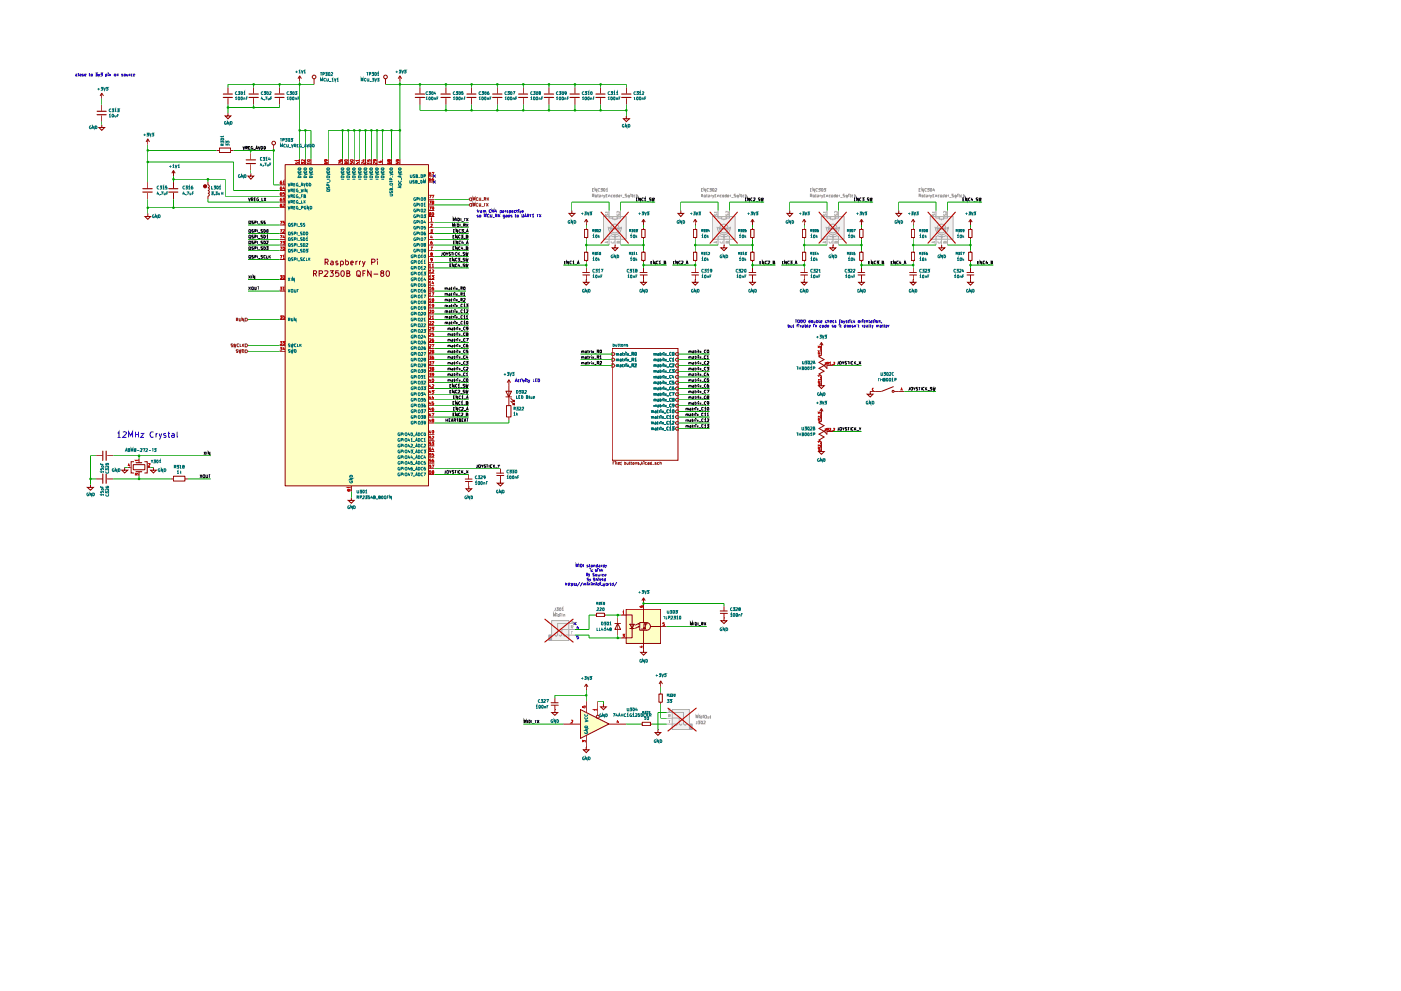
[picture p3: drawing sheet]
<svg xmlns="http://www.w3.org/2000/svg" width="420mm" height="297mm" viewBox="0 0 420 297" stroke-linecap="round" stroke-linejoin="round" font-family="sans-serif">
<path d="M202.9 109.1h.4v.9h-.4l-.4-.4z" fill="none" stroke="#7c6100" stroke-width=".3"/>
<g fill="none" stroke="#006f70" stroke-width=".3">
<path d="M196.1 109.4h.4v.5M196.1 109.3v.6M196.5 109.5l.3-.1v.5M197.2 109.4l.5 .1v.4h-.5l.1-.3h.4M197.9 109.3h.3M198 109.1v.8h.2M198.5 109.3v.6M198.8 109.3l-.3 .2M199.1 109.1v.1M199.1 109.3v.6M199.3 109.3l.6 .6M199.9 109.3l-.6 .6"/>
<path d="M199.9 110h.7M201.3 109.2l-.5 .1v.5l.5 .1M201.6 109.2l.5-.1v.2l-.6 .6h.6"/>
</g>
<path d="M202.9 105.7h.4v.9h-.4l-.4-.5z" fill="#fff"/>
<path d="M202.9 105.7h.4v.9h-.4l-.4-.5z" fill="none" stroke="#7c6100" stroke-width=".3"/>
<g fill="none" stroke="#006f70" stroke-width=".3">
<path d="M196.1 106h.4v.6M196.1 106v.6M196.5 106h.3v.6M197.2 106h.5v.6M197.7 106.1l-.5 .1 .1 .4 .4-.1M197.9 106h.3M198 105.6v.8l.2 .2M198.5 106v.6M198.8 106l-.3 .1M199.1 105.6v.1M199.1 106v.6M199.3 106l.6 .6"/>
<path d="M199.9 106l-.6 .6M199.9 106.6h.7M201.3 105.7l-.3-.1-.2 .3v.4l.2 .3 .3-.1M201.8 105.6a.48 .48 0 0 1 .4 .5 .48 .48 0 0 1-.4 .5l-.2-.2z"/>
</g>
<path d="M202.9 107.4h.4v.8h-.4l-.4-.4z" fill="#fff"/>
<path d="M202.9 107.4h.4v.8h-.4l-.4-.4z" fill="none" stroke="#7c6100" stroke-width=".3"/>
<g fill="none" stroke="#006f70" stroke-width=".3">
<path d="M196.1 107.7h.4v.5M196.1 107.7v.5M196.5 107.8l.3-.1v.5M197.2 107.7l.5 .1v.4M197.7 107.8l-.5 .1 .1 .3h.4M197.9 107.7h.3M198 107.4v.7l.2 .1M198.5 107.7v.5M198.8 107.7l-.3 .1M199.1 107.4v.1M199.1 107.7v.5M199.3 107.7l.6 .5"/>
<path d="M199.9 107.7l-.6 .5M199.9 108.3h.7M201.3 107.5l-.5 .1v.4l.2 .2h.3M201.6 107.7l.3-.3v.8M201.6 108.2h.5"/>
</g>
<path d="M183.6 105.7h.4l.4 .4-.4 .5h-.4z" fill="#fff"/>
<path d="M183.6 105.7h.4l.4 .4-.4 .5h-.4z" fill="none" stroke="#7c6100" stroke-width=".3"/>
<g fill="none" stroke="#006f70" stroke-width=".3">
<path d="M184.9 106h.3v.6M184.9 106v.6M185.2 106h.3v.6M186 106h.3v.6M186.3 106.1l-.3 .1 .1 .4 .2-.1M186.6 106h.4M186.7 105.6v.8l.3 .2M187.2 106v.6M187.5 106l-.3 .1M187.7 105.6v.1M187.7 106v.6M188.1 106l.5 .6"/>
<path d="M188.6 106l-.5 .6M188.7 106.6h.7M189.5 106.1l.5-.1-.1-.4h-.4v1M189.8 106.1l.2 .5M190.5 105.6a.48 .48 0 0 1 .4 .5 .48 .48 0 0 1-.4 .5l-.1-.2z"/>
</g>
<path d="M183.6 107.4h.4l.4 .4-.4 .4h-.4z" fill="#fff"/>
<path d="M183.6 107.4h.4l.4 .4-.4 .4h-.4z" fill="none" stroke="#7c6100" stroke-width=".3"/>
<g fill="none" stroke="#006f70" stroke-width=".3">
<path d="M184.9 107.7l.3 .1v.4M184.9 107.7v.5M185.2 107.8l.3-.1v.5M186 107.7h.3v.5M186.3 107.8l-.3 .1 .1 .3h.2M186.6 107.7h.4M186.7 107.4v.7l.3 .1M187.2 107.7v.5M187.5 107.7l-.3 .1M187.7 107.4v.1M187.7 107.7v.5M188.1 107.7l.5 .5"/>
<path d="M188.6 107.7l-.5 .5M188.7 108.3h.7M189.5 107.8h.4v-.4h-.4v.8M189.8 107.8l.2 .4M190.4 107.7l.2-.3v.8M190.4 108.2h.5"/>
</g>
<path d="M183.6 109.1h.4l.4 .5-.4 .4h-.4z" fill="#fff"/>
<path d="M183.6 109.1h.4l.4 .5-.4 .4h-.4z" fill="none" stroke="#7c6100" stroke-width=".3"/>
<g fill="none" stroke="#006f70" stroke-width=".3">
<path d="M184.9 109.4l.3 .1v.4M184.9 109.3v.6M185.2 109.5l.3-.1v.5M186 109.4h.3v.5h-.3v-.2l.3-.1M186.6 109.3h.4M186.7 109.1v.8h.3M187.2 109.3v.6M187.5 109.3l-.3 .2M187.7 109.1v.1M187.7 109.3v.6M188.1 109.3l.5 .6M188.6 109.3l-.5 .6"/>
<path d="M188.7 110h.7M189.5 109.5h.4v-.4h-.4v.8M189.8 109.5l.2 .4M190.4 109.2l.4-.1 .1 .2-.6 .6h.6"/>
</g>
<path d="M202.9 116h.4v.9h-.4l-.4-.4z" fill="#fff"/>
<path d="M202.9 116h.4v.9h-.4l-.4-.4z" fill="none" stroke="#7c6100" stroke-width=".3"/>
<g fill="none" stroke="#006f70" stroke-width=".3">
<path d="M196.1 116.4l.4-.1v.5M196.1 116.3v.5M196.5 116.4l.3-.1v.5M197.2 116.3l.5 .1v.4h-.5v-.3h.5M197.9 116.3h.3M198 116v.7l.2 .1M198.5 116.3v.5M198.8 116.3l-.3 .2M199.1 116h.1M199.1 116.3v.5M199.3 116.3l.6 .5M199.9 116.3l-.6 .5"/>
<path d="M199.9 116.9h.7M201.3 116h-.3l-.2 .2v.4l.5 .1M202.1 116l-.5 .2v.5l.5 .1-.1-.5-.4 .2"/>
</g>
<path d="M202.9 114.3h.4v.9h-.4l-.4-.5z" fill="#fff"/>
<path d="M202.9 114.3h.4v.9h-.4l-.4-.5z" fill="none" stroke="#7c6100" stroke-width=".3"/>
<g fill="none" stroke="#006f70" stroke-width=".3">
<path d="M196.1 114.6h.4v.5M196.1 114.5v.6M196.5 114.7l.3-.1v.5M197.2 114.6l.5 .1v.4h-.5l.1-.3h.4M197.9 114.5h.3M198 114.3v.7l.2 .1M198.5 114.5v.6M198.8 114.5l-.3 .2M199.1 114.3h.1M199.1 114.5v.6M199.3 114.5l.6 .6M199.9 114.5l-.6 .6"/>
<path d="M199.9 115.2h.7M201.3 114.3l-.5 .1v.5l.5 .1M202.1 114.3h-.5v.4l.5-.1v.2v.3l-.5-.1"/>
</g>
<path d="M202.9 110.9h.4v.8h-.4l-.4-.4z" fill="#fff"/>
<path d="M202.9 110.9h.4v.8h-.4l-.4-.4z" fill="none" stroke="#7c6100" stroke-width=".3"/>
<g fill="none" stroke="#006f70" stroke-width=".3">
<path d="M196.1 111.2l.4-.1v.5M196.1 111.1v.5M196.5 111.2l.3-.1v.5M197.2 111.1l.5 .1v.4h-.5v-.2l.5-.1M197.9 111.1h.3M198 110.8v.7l.2 .1M198.5 111.1v.5M198.8 111.1l-.3 .2M199.1 110.8v.1M199.1 111.1v.5M199.3 111.1l.6 .5M199.9 111.1l-.6 .5"/>
<path d="M199.9 111.7h.7M201.3 110.9l-.3-.1-.2 .2v.5h.5M201.5 110.8h.6l-.3 .3 .3 .2v.2h-.6"/>
</g>
<path d="M202.9 112.6h.4v.8h-.4l-.4-.4z" fill="#fff"/>
<path d="M202.9 112.6h.4v.8h-.4l-.4-.4z" fill="none" stroke="#7c6100" stroke-width=".3"/>
<g fill="none" stroke="#006f70" stroke-width=".3">
<path d="M196.1 112.9l.4-.1v.6M196.1 112.8v.6M196.5 112.9l.3-.1v.6M197.2 112.8l.5 .1v.5M197.7 113l-.5 .1 .1 .3 .4-.1M197.9 112.8h.3M198 112.6v.6l.2 .2M198.5 112.8v.6M198.8 112.8l-.3 .2M199.1 112.6h.1M199.1 112.8v.6M199.3 112.8l.6 .6"/>
<path d="M199.9 112.8l-.6 .6M199.9 113.5h.7M201.3 112.6l-.5 .1v.5l.2 .2 .3-.1M201.8 112.5l-.2 .6h.5M202.1 112.8v.6"/>
</g>
<path d="M202.9 117.7h.4v.9h-.4l-.4-.4z" fill="#fff"/>
<path d="M202.9 117.7h.4v.9h-.4l-.4-.4z" fill="none" stroke="#7c6100" stroke-width=".3"/>
<g fill="none" stroke="#006f70" stroke-width=".3">
<path d="M196.1 118.1l.4-.1v.6M196.1 118v.6M196.5 118.1l.3-.1v.6M197.2 118l.5 .1v.5M197.7 118.2h-.5l.1 .4 .4-.1M197.9 118h.3M198 117.7v.7l.2 .2M198.5 118v.6M198.8 118l-.3 .2M199.1 117.7v.1M199.1 118v.6M199.3 118l.6 .6"/>
<path d="M199.9 118l-.6 .6M199.9 118.7h.7M201.3 117.8l-.5 .1v.4l.2 .3 .3-.1M201.5 117.7h.6l-.3 .9"/>
</g>
<path d="M202.9 119.4h.4v.9h-.4l-.4-.5z" fill="#fff"/>
<path d="M202.9 119.4h.4v.9h-.4l-.4-.5z" fill="none" stroke="#7c6100" stroke-width=".3"/>
<g fill="none" stroke="#006f70" stroke-width=".3">
<path d="M196.1 119.8h.4v.5M196.1 119.7v.6M196.5 119.8h.3v.5M197.2 119.8h.5v.5h-.5l.1-.4h.4M197.9 119.7h.3M198 119.4v.8l.2 .1M198.5 119.7v.6M198.8 119.7l-.3 .1M199.1 119.4v.1M199.1 119.7v.6M199.3 119.7l.6 .6M199.9 119.7l-.6 .6"/>
<path d="M201.3 119.5l-.5 .1v.5l.5 .1M201.8 119.8l-.2-.3 .5-.1v.4h-.5l.1 .5 .4-.2-.1-.3M199.9 120.4h.7"/>
</g>
<path d="M202.9 121.2h.4v.8h-.4l-.4-.4z" fill="#fff"/>
<path d="M202.9 121.2h.4v.8h-.4l-.4-.4z" fill="none" stroke="#7c6100" stroke-width=".3"/>
<g fill="none" stroke="#006f70" stroke-width=".3">
<path d="M196.1 121.5h.4v.5M196.1 121.5v.5M196.5 121.5h.3v.5M197.2 121.5h.5v.5h-.5l.1-.4h.4M197.9 121.5h.3M198 121.1v.8l.2 .1M198.5 121.5v.5M198.8 121.5h-.3M199.1 121.1v.1M199.1 121.5v.5M199.3 121.5l.6 .5M199.9 121.5l-.6 .5"/>
<path d="M199.9 122h.7M201.3 121.2l-.3-.1-.2 .3v.4l.5 .1M202.1 121.5l-.4 .1-.1-.4 .5 .1-.1 .7h-.3"/>
</g>
<path d="M202.9 122.9h.4v.8h-.4l-.4-.4z" fill="#fff"/>
<path d="M202.9 122.9h.4v.8h-.4l-.4-.4z" fill="none" stroke="#7c6100" stroke-width=".3"/>
<g fill="none" stroke="#006f70" stroke-width=".3">
<path d="M195.3 123.2l.3-.1v.6M195.3 123.1v.6M195.6 123.2h.4v.5M196.5 123.1l.3 .1v.5M196.8 123.3l-.4 .2 .2 .2h.2M197.1 123.1h.3M197.2 122.8v.9h.2M197.7 123.1v.6M197.9 123.1l-.2 .2M198.2 122.8v.1M198.2 123.1v.6M198.6 123.1l.4 .6"/>
<path d="M199 123.1l-.4 .6M199.1 123.8h.7M200.4 122.9a.4 .4 0 0 0-.5 .4 .4 .4 0 0 0 .5 .4M200.8 123.1l.2-.3v.9M200.8 123.7h.5M201.8 122.8a.48 .48 0 0 1 .4 .5 .48 .48 0 0 1-.4 .4l-.2-.1z"/>
</g>
<path d="M202.9 124.6h.4v.8h-.4l-.4-.4z" fill="#fff"/>
<path d="M202.9 124.6h.4v.8h-.4l-.4-.4z" fill="none" stroke="#7c6100" stroke-width=".3"/>
<g fill="none" stroke="#006f70" stroke-width=".3">
<path d="M195.3 124.9h.3v.5M195.3 124.8v.6M195.6 125l.3-.2 .1 .6M196.5 124.9l.3 .1v.4M196.8 125.1l-.4 .2h.4M197.1 124.8h.3M197.2 124.6l.2 .8M197.7 124.8v.6M197.9 124.8l-.2 .2M198.2 124.6v.1M198.2 124.8v.6M198.6 124.8l.4 .6"/>
<path d="M199 124.8l-.4 .6M199.1 125.5h.7M200.4 124.7l-.3-.1a.42 .42 0 0 0-.2 .5 .42 .42 0 0 0 .5 .2M200.8 124.8l.2-.2v.8M200.8 125.4h.5M201.6 124.8l.3-.2v.8M201.6 125.4h.5"/>
</g>
<path d="M202.9 126.4h.4v.8h-.4l-.4-.4z" fill="#fff"/>
<path d="M202.5 126.8l.4-.4h.4v.8h-.4z" fill="none" stroke="#7c6100" stroke-width=".3"/>
<g fill="none" stroke="#006f70" stroke-width=".3">
<path d="M195.3 126.6h.3v.5M195.3 126.5v.6M195.6 126.7l.3-.2 .1 .6M196.5 126.6l.3 .1v.4h-.3l-.1-.1 .4-.2M197.1 126.5h.3M197.2 126.3v.8h.2M197.7 126.5v.6M197.9 126.5l-.2 .2M198.2 126.3v.1M198.2 126.5v.6M198.6 126.5l.4 .6M199 126.5l-.4 .6"/>
<path d="M199.1 127.2h.7M200.4 126.4a.42 .42 0 0 0-.5 .2 .42 .42 0 0 0 .2 .5l.3-.1M200.8 126.5l.2-.2v.8M200.8 127.1h.5M201.6 126.4l.4-.1 .1 .2-.6 .6h.6"/>
</g>
<path d="M202.9 128.1h.4v.8h-.4l-.4-.4z" fill="#fff"/>
<path d="M202.9 128.1h.4v.8h-.4l-.4-.4z" fill="none" stroke="#7c6100" stroke-width=".3"/>
<g fill="none" stroke="#006f70" stroke-width=".3">
<path d="M195.3 128.4l.3-.1v.6M195.3 128.3v.6M195.6 128.4h.4v.5M196.5 128.3l.3 .1v.5M196.8 128.5l-.4 .2 .2 .2 .2-.1M197.1 128.3h.3M197.2 128v.8l.2 .1M197.7 128.3v.6M197.9 128.3l-.2 .2M198.2 128v.1M198.2 128.3v.6M198.6 128.3l.4 .6"/>
<path d="M199 128.3l-.4 .6M199.1 129h.7M200.4 128.1a.4 .4 0 0 0-.5 .3 .4 .4 0 0 0 .5 .4M200.8 128.2l.2-.2v.9M200.8 128.9h.5M201.5 128h.6l-.3 .3 .3 .2v.2l-.6 .1"/>
</g>
<path d="M183.6 104.4h19.7v33.6h-19.7z" fill="#fff"/>
<path d="M85.6 49.4h43v96.3h-43z" fill="#feffc5"/>
<g fill="#f1f1f1">
<path d="M246.3 64.9h6.9v6.9h-6.9z"/>
<path d="M279 64.9h6.9v6.9h-6.9z"/>
<path d="M213.7 64.9h6.8v6.9h-6.8z"/>
<path d="M181 64.9h6.8v6.9h-6.8z"/>
</g>
<path d="M187.8 182.7h10.4v10.2h-10.4z" fill="#feffc5"/>
<g fill="#f1f1f1">
<path d="M165.5 186.1h5.1v6h-5.1z"/>
<path d="M201.6 212.7h5.2v6h-5.2z"/>
</g>
<path d="M174.1 212.7l8.6 4.3-8.6 4.4z" fill="#feffc5"/>
<circle cx="61.5" cy="55.8" r=".47" fill="#900100"/>
<path d="M202.9 109.1h.4v.9h-.4l-.4-.4z" fill="#fff"/>
<path d="M202.9 109.1h.4v.9h-.4l-.4-.4z" fill="none" stroke="#7c6100" stroke-width=".3"/>
<g fill="none" stroke="#006f70" stroke-width=".3">
<path d="M196.1 109.4h.4v.5M196.1 109.3v.6M196.5 109.5l.3-.1v.5M197.2 109.4l.5 .1v.4h-.5l.1-.3h.4M197.9 109.3h.3M198 109.1v.8h.2M198.5 109.3v.6M198.8 109.3l-.3 .2M199.1 109.1v.1M199.1 109.3v.6M199.3 109.3l.6 .6M199.9 109.3l-.6 .6"/>
<path d="M199.9 110h.7M201.3 109.2l-.5 .1v.5l.5 .1M201.6 109.2l.5-.1v.2l-.6 .6h.6"/>
</g>
<path d="M202.9 105.7h.4v.9h-.4l-.4-.5z" fill="#fff"/>
<path d="M202.9 105.7h.4v.9h-.4l-.4-.5z" fill="none" stroke="#7c6100" stroke-width=".3"/>
<g fill="none" stroke="#006f70" stroke-width=".3">
<path d="M196.1 106h.4v.6M196.1 106v.6M196.5 106h.3v.6M197.2 106h.5v.6M197.7 106.1l-.5 .1 .1 .4 .4-.1M197.9 106h.3M198 105.6v.8l.2 .2M198.5 106v.6M198.8 106l-.3 .1M199.1 105.6v.1M199.1 106v.6M199.3 106l.6 .6"/>
<path d="M199.9 106l-.6 .6M199.9 106.6h.7M201.3 105.7l-.3-.1-.2 .3v.4l.2 .3 .3-.1M201.8 105.6a.48 .48 0 0 1 .4 .5 .48 .48 0 0 1-.4 .5l-.2-.2z"/>
</g>
<path d="M202.9 107.4h.4v.8h-.4l-.4-.4z" fill="#fff"/>
<path d="M202.9 107.4h.4v.8h-.4l-.4-.4z" fill="none" stroke="#7c6100" stroke-width=".3"/>
<g fill="none" stroke="#006f70" stroke-width=".3">
<path d="M196.1 107.7h.4v.5M196.1 107.7v.5M196.5 107.8l.3-.1v.5M197.2 107.7l.5 .1v.4M197.7 107.8l-.5 .1 .1 .3h.4M197.9 107.7h.3M198 107.4v.7l.2 .1M198.5 107.7v.5M198.8 107.7l-.3 .1M199.1 107.4v.1M199.1 107.7v.5M199.3 107.7l.6 .5"/>
<path d="M199.9 107.7l-.6 .5M199.9 108.3h.7M201.3 107.5l-.5 .1v.4l.2 .2h.3M201.6 107.7l.3-.3v.8M201.6 108.2h.5"/>
</g>
<path d="M183.6 105.7h.4l.4 .4-.4 .5h-.4z" fill="#fff"/>
<path d="M183.6 105.7h.4l.4 .4-.4 .5h-.4z" fill="none" stroke="#7c6100" stroke-width=".3"/>
<g fill="none" stroke="#006f70" stroke-width=".3">
<path d="M184.9 106h.3v.6M184.9 106v.6M185.2 106h.3v.6M186 106h.3v.6M186.3 106.1l-.3 .1 .1 .4 .2-.1M186.6 106h.4M186.7 105.6v.8l.3 .2M187.2 106v.6M187.5 106l-.3 .1M187.7 105.6v.1M187.7 106v.6M188.1 106l.5 .6"/>
<path d="M188.6 106l-.5 .6M188.7 106.6h.7M189.5 106.1l.5-.1-.1-.4h-.4v1M189.8 106.1l.2 .5M190.5 105.6a.48 .48 0 0 1 .4 .5 .48 .48 0 0 1-.4 .5l-.1-.2z"/>
</g>
<path d="M183.6 107.4h.4l.4 .4-.4 .4h-.4z" fill="#fff"/>
<path d="M183.6 107.4h.4l.4 .4-.4 .4h-.4z" fill="none" stroke="#7c6100" stroke-width=".3"/>
<g fill="none" stroke="#006f70" stroke-width=".3">
<path d="M184.9 107.7l.3 .1v.4M184.9 107.7v.5M185.2 107.8l.3-.1v.5M186 107.7h.3v.5M186.3 107.8l-.3 .1 .1 .3h.2M186.6 107.7h.4M186.7 107.4v.7l.3 .1M187.2 107.7v.5M187.5 107.7l-.3 .1M187.7 107.4v.1M187.7 107.7v.5M188.1 107.7l.5 .5"/>
<path d="M188.6 107.7l-.5 .5M188.7 108.3h.7M189.5 107.8h.4v-.4h-.4v.8M189.8 107.8l.2 .4M190.4 107.7l.2-.3v.8M190.4 108.2h.5"/>
</g>
<path d="M183.6 109.1h.4l.4 .5-.4 .4h-.4z" fill="#fff"/>
<path d="M183.6 109.1h.4l.4 .5-.4 .4h-.4z" fill="none" stroke="#7c6100" stroke-width=".3"/>
<g fill="none" stroke="#006f70" stroke-width=".3">
<path d="M184.9 109.4l.3 .1v.4M184.9 109.3v.6M185.2 109.5l.3-.1v.5M186 109.4h.3v.5h-.3v-.2l.3-.1M186.6 109.3h.4M186.7 109.1v.8h.3M187.2 109.3v.6M187.5 109.3l-.3 .2M187.7 109.1v.1M187.7 109.3v.6M188.1 109.3l.5 .6M188.6 109.3l-.5 .6"/>
<path d="M188.7 110h.7M189.5 109.5h.4v-.4h-.4v.8M189.8 109.5l.2 .4M190.4 109.2l.4-.1 .1 .2-.6 .6h.6"/>
</g>
<path d="M202.9 116h.4v.9h-.4l-.4-.4z" fill="#fff"/>
<path d="M202.9 116h.4v.9h-.4l-.4-.4z" fill="none" stroke="#7c6100" stroke-width=".3"/>
<g fill="none" stroke="#006f70" stroke-width=".3">
<path d="M196.1 116.4l.4-.1v.5M196.1 116.3v.5M196.5 116.4l.3-.1v.5M197.2 116.3l.5 .1v.4h-.5v-.3h.5M197.9 116.3h.3M198 116v.7l.2 .1M198.5 116.3v.5M198.8 116.3l-.3 .2M199.1 116h.1M199.1 116.3v.5M199.3 116.3l.6 .5M199.9 116.3l-.6 .5"/>
<path d="M199.9 116.9h.7M201.3 116h-.3l-.2 .2v.4l.5 .1M202.1 116l-.5 .2v.5l.5 .1-.1-.5-.4 .2"/>
</g>
<path d="M202.9 114.3h.4v.9h-.4l-.4-.5z" fill="#fff"/>
<path d="M202.9 114.3h.4v.9h-.4l-.4-.5z" fill="none" stroke="#7c6100" stroke-width=".3"/>
<g fill="none" stroke="#006f70" stroke-width=".3">
<path d="M196.1 114.6h.4v.5M196.1 114.5v.6M196.5 114.7l.3-.1v.5M197.2 114.6l.5 .1v.4h-.5l.1-.3h.4M197.9 114.5h.3M198 114.3v.7l.2 .1M198.5 114.5v.6M198.8 114.5l-.3 .2M199.1 114.3h.1M199.1 114.5v.6M199.3 114.5l.6 .6M199.9 114.5l-.6 .6"/>
<path d="M199.9 115.2h.7M201.3 114.3l-.5 .1v.5l.5 .1M202.1 114.3h-.5v.4l.5-.1v.2v.3l-.5-.1"/>
</g>
<path d="M202.9 110.9h.4v.8h-.4l-.4-.4z" fill="#fff"/>
<path d="M202.9 110.9h.4v.8h-.4l-.4-.4z" fill="none" stroke="#7c6100" stroke-width=".3"/>
<g fill="none" stroke="#006f70" stroke-width=".3">
<path d="M196.1 111.2l.4-.1v.5M196.1 111.1v.5M196.5 111.2l.3-.1v.5M197.2 111.1l.5 .1v.4h-.5v-.2l.5-.1M197.9 111.1h.3M198 110.8v.7l.2 .1M198.5 111.1v.5M198.8 111.1l-.3 .2M199.1 110.8v.1M199.1 111.1v.5M199.3 111.1l.6 .5M199.9 111.1l-.6 .5"/>
<path d="M199.9 111.7h.7M201.3 110.9l-.3-.1-.2 .2v.5h.5M201.5 110.8h.6l-.3 .3 .3 .2v.2h-.6"/>
</g>
<path d="M202.9 112.6h.4v.8h-.4l-.4-.4z" fill="#fff"/>
<path d="M202.9 112.6h.4v.8h-.4l-.4-.4z" fill="none" stroke="#7c6100" stroke-width=".3"/>
<g fill="none" stroke="#006f70" stroke-width=".3">
<path d="M196.1 112.9l.4-.1v.6M196.1 112.8v.6M196.5 112.9l.3-.1v.6M197.2 112.8l.5 .1v.5M197.7 113l-.5 .1 .1 .3 .4-.1M197.9 112.8h.3M198 112.6v.6l.2 .2M198.5 112.8v.6M198.8 112.8l-.3 .2M199.1 112.6h.1M199.1 112.8v.6M199.3 112.8l.6 .6"/>
<path d="M199.9 112.8l-.6 .6M199.9 113.5h.7M201.3 112.6l-.5 .1v.5l.2 .2 .3-.1M201.8 112.5l-.2 .6h.5M202.1 112.8v.6"/>
</g>
<path d="M202.9 117.7h.4v.9h-.4l-.4-.4z" fill="#fff"/>
<path d="M202.9 117.7h.4v.9h-.4l-.4-.4z" fill="none" stroke="#7c6100" stroke-width=".3"/>
<g fill="none" stroke="#006f70" stroke-width=".3">
<path d="M196.1 118.1l.4-.1v.6M196.1 118v.6M196.5 118.1l.3-.1v.6M197.2 118l.5 .1v.5M197.7 118.2h-.5l.1 .4 .4-.1M197.9 118h.3M198 117.7v.7l.2 .2M198.5 118v.6M198.8 118l-.3 .2M199.1 117.7v.1M199.1 118v.6M199.3 118l.6 .6"/>
<path d="M199.9 118l-.6 .6M199.9 118.7h.7M201.3 117.8l-.5 .1v.4l.2 .3 .3-.1M201.5 117.7h.6l-.3 .9"/>
</g>
<path d="M202.9 119.4h.4v.9h-.4l-.4-.5z" fill="#fff"/>
<path d="M202.9 119.4h.4v.9h-.4l-.4-.5z" fill="none" stroke="#7c6100" stroke-width=".3"/>
<g fill="none" stroke="#006f70" stroke-width=".3">
<path d="M196.1 119.8h.4v.5M196.1 119.7v.6M196.5 119.8h.3v.5M197.2 119.8h.5v.5h-.5l.1-.4h.4M197.9 119.7h.3M198 119.4v.8l.2 .1M198.5 119.7v.6M198.8 119.7l-.3 .1M199.1 119.4v.1M199.1 119.7v.6M199.3 119.7l.6 .6M199.9 119.7l-.6 .6"/>
<path d="M201.3 119.5l-.5 .1v.5l.5 .1M201.8 119.8l-.2-.3 .5-.1v.4h-.5l.1 .5 .4-.2-.1-.3M199.9 120.4h.7"/>
</g>
<path d="M202.9 121.2h.4v.8h-.4l-.4-.4z" fill="#fff"/>
<path d="M202.9 121.2h.4v.8h-.4l-.4-.4z" fill="none" stroke="#7c6100" stroke-width=".3"/>
<g fill="none" stroke="#006f70" stroke-width=".3">
<path d="M196.1 121.5h.4v.5M196.1 121.5v.5M196.5 121.5h.3v.5M197.2 121.5h.5v.5h-.5l.1-.4h.4M197.9 121.5h.3M198 121.1v.8l.2 .1M198.5 121.5v.5M198.8 121.5h-.3M199.1 121.1v.1M199.1 121.5v.5M199.3 121.5l.6 .5M199.9 121.5l-.6 .5"/>
<path d="M199.9 122h.7M201.3 121.2l-.3-.1-.2 .3v.4l.5 .1M202.1 121.5l-.4 .1-.1-.4 .5 .1-.1 .7h-.3"/>
</g>
<path d="M202.9 122.9h.4v.8h-.4l-.4-.4z" fill="#fff"/>
<path d="M202.9 122.9h.4v.8h-.4l-.4-.4z" fill="none" stroke="#7c6100" stroke-width=".3"/>
<g fill="none" stroke="#006f70" stroke-width=".3">
<path d="M195.3 123.2l.3-.1v.6M195.3 123.1v.6M195.6 123.2h.4v.5M196.5 123.1l.3 .1v.5M196.8 123.3l-.4 .2 .2 .2h.2M197.1 123.1h.3M197.2 122.8v.9h.2M197.7 123.1v.6M197.9 123.1l-.2 .2M198.2 122.8v.1M198.2 123.1v.6M198.6 123.1l.4 .6"/>
<path d="M199 123.1l-.4 .6M199.1 123.8h.7M200.4 122.9a.4 .4 0 0 0-.5 .4 .4 .4 0 0 0 .5 .4M200.8 123.1l.2-.3v.9M200.8 123.7h.5M201.8 122.8a.48 .48 0 0 1 .4 .5 .48 .48 0 0 1-.4 .4l-.2-.1z"/>
</g>
<path d="M202.9 124.6h.4v.8h-.4l-.4-.4z" fill="#fff"/>
<path d="M202.9 124.6h.4v.8h-.4l-.4-.4z" fill="none" stroke="#7c6100" stroke-width=".3"/>
<g fill="none" stroke="#006f70" stroke-width=".3">
<path d="M195.3 124.9h.3v.5M195.3 124.8v.6M195.6 125l.3-.2 .1 .6M196.5 124.9l.3 .1v.4M196.8 125.1l-.4 .2h.4M197.1 124.8h.3M197.2 124.6l.2 .8M197.7 124.8v.6M197.9 124.8l-.2 .2M198.2 124.6v.1M198.2 124.8v.6M198.6 124.8l.4 .6"/>
<path d="M199 124.8l-.4 .6M199.1 125.5h.7M200.4 124.7l-.3-.1a.42 .42 0 0 0-.2 .5 .42 .42 0 0 0 .5 .2M200.8 124.8l.2-.2v.8M200.8 125.4h.5M201.6 124.8l.3-.2v.8M201.6 125.4h.5"/>
</g>
<path d="M202.9 126.4h.4v.8h-.4l-.4-.4z" fill="#fff"/>
<path d="M202.5 126.8l.4-.4h.4v.8h-.4z" fill="none" stroke="#7c6100" stroke-width=".3"/>
<g fill="none" stroke="#006f70" stroke-width=".3">
<path d="M195.3 126.6h.3v.5M195.3 126.5v.6M195.6 126.7l.3-.2 .1 .6M196.5 126.6l.3 .1v.4h-.3l-.1-.1 .4-.2M197.1 126.5h.3M197.2 126.3v.8h.2M197.7 126.5v.6M197.9 126.5l-.2 .2M198.2 126.3v.1M198.2 126.5v.6M198.6 126.5l.4 .6M199 126.5l-.4 .6"/>
<path d="M199.1 127.2h.7M200.4 126.4a.42 .42 0 0 0-.5 .2 .42 .42 0 0 0 .2 .5l.3-.1M200.8 126.5l.2-.2v.8M200.8 127.1h.5M201.6 126.4l.4-.1 .1 .2-.6 .6h.6"/>
</g>
<path d="M202.9 128.1h.4v.8h-.4l-.4-.4z" fill="#fff"/>
<path d="M202.9 128.1h.4v.8h-.4l-.4-.4z" fill="none" stroke="#7c6100" stroke-width=".3"/>
<g fill="none" stroke="#006f70" stroke-width=".3">
<path d="M195.3 128.4l.3-.1v.6M195.3 128.3v.6M195.6 128.4h.4v.5M196.5 128.3l.3 .1v.5M196.8 128.5l-.4 .2 .2 .2 .2-.1M197.1 128.3h.3M197.2 128v.8l.2 .1M197.7 128.3v.6M197.9 128.3l-.2 .2M198.2 128v.1M198.2 128.3v.6M198.6 128.3l.4 .6"/>
<path d="M199 128.3l-.4 .6M199.1 129h.7M200.4 128.1a.4 .4 0 0 0-.5 .3 .4 .4 0 0 0 .5 .4M200.8 128.2l.2-.2v.9M200.8 128.9h.5M201.5 128h.6l-.3 .3 .3 .2v.2l-.6 .1"/>
</g>
<path d="M156.9 26.2v1.9M156.9 29.4v2M164.6 26.2v1.9M164.6 29.4v2M171.5 63.1v.9h.9l-.9 .9-.9-.9h.9M171.5 63.1h.1M183.6 104.4h19.7v33.6h-19.7z" fill="none" stroke="#900100" stroke-width=".3"/>
<path d="M155.5 28.2h2.7M155.5 29.2h2.7M163.2 28.2h2.8M163.2 29.2h2.8" fill="none" stroke="#900100" stroke-width=".34"/>
<g fill="none" stroke="#0c0c0c" stroke-width=".3">
<path d="M135.8 74.4h.3M135.9 72.7h.4M136.3 74h-.5v.8h.5M136.4 72.3h-.5v.8h.5M137.1 74v.8l-.5-.8v.8M137.2 72.3v.8l-.4-.8v.8M138 74a.44 .44 0 0 0-.5 .2 .44 .44 0 0 0 .1 .6l.4-.1M138.1 72.3l-.5 .1v.5l.5 .1M138.6 74l-.2 .5h.5M138.6 72.2l-.1 .7h.5M138.7 74.2v.6M138.9 72.5v.6"/>
<path d="M139 74.9h.7M139.1 73.2h.6M139.8 73.1l.4-.8 .2 .8M139.8 74.4l.5-.2-.1-.2h-.4v.8h.5l-.1-.4M139.9 72.9h.4M169.2 78.7h.3M169.6 78.3h-.4v.8h.4M170.5 78.3v.8l-.5-.8v.8M171.4 78.4h-.5v.6h.5M171.7 78.5l.3-.2v.8M171.7 79.1h.6M172.3 79.2h.7"/>
<path d="M173.1 79.1l.3-.8 .3 .8M173.2 78.9h.4"/>
</g>
<path d="M141 59.3h.4v.9h-.4l-.4-.5z" fill="#fff"/>
<path d="M141 59.3h.4v.9h-.4l-.4-.5zM143.3 59.3l-.5 .1v.5l.5 .1M143.7 59.2l.1 .9 .3-.1v-.8M145.2 59.6h.5l.1-.2-.6-.2v.9M145.4 59.6l.4 .5M146 59.2l.6 .9M146.6 59.2l-.6 .9M141.9 60.1v-.9l.2 .6 .4-.6v.9M144.4 60.2h.7" fill="none" stroke="#7c6100" stroke-width=".3"/>
<path d="M141 61h.4v.8h-.4l-.4-.4z" fill="#fff"/>
<path d="M141 61h.4v.8h-.4l-.4-.4zM141.9 61.8v-.9l.2 .7 .4-.7v.9M143.3 61l-.3-.1-.2 .3v.4l.2 .2h.3M143.7 60.9v.9h.2h.2v-.9M144.4 61.9h.7M145.2 60.9h.4M145.3 60.9v.9M145.8 60.9l.6 .9M146.4 60.9l-.6 .9" fill="none" stroke="#7c6100" stroke-width=".3"/>
<g fill="none" stroke="#0c0c0c" stroke-width=".3">
<path d="M256.2 59.7h.2M256.5 59.3h-.3v.9h.3M257.4 59.3v.9l-.5-.9v.9M258.3 59.4l-.3-.1-.2 .3v.4l.2 .2h.3M258.6 59.3h.5l-.2 .3 .2 .5-.5 .1M260.6 59.4h-.5v.3l.4 .1 .1 .4h-.5M260.9 59.3l.2 .9 .1-.6 .2 .6 .2-.9M132.6 75.6v.7l-.3 .3M133.2 75.6a.48 .48 0 0 1 .4 .5 .48 .48 0 0 1-.4 .5l-.2-.4zM133.8 75.6l.3 .6 .3-.6M134.1 76.2v.4M134.9 77.9h.3"/>
<path d="M134.9 79.5h.3M135.1 75.7h-.4v.4l.4 .1v.3h-.4M135.3 77.4h-.4v.9h.4M135.3 79.1h-.4v.9h.4M135.3 75.6h.5M135.6 75.6v1M135.8 67.9v-.8l.2 .6 .3-.6v.8M135.8 70.9h.3M135.9 66.3v-.9l.3 .6 .3-.6v.9M135.9 69.2h.4M136.1 75.6v1M136.2 77.4v.9l-.5-.9v.9"/>
<path d="M136.2 79.1v.9l-.5-.9v.9M136.3 70.5h-.5v.9h.5M136.4 68.8h-.5v.8h.5M136.7 67.1v.8M136.9 65.4v.9M137 75.7l-.2-.1-.3 .3v.4l.3 .3 .2-.1M137.1 70.5v.9l-.5-.9v.9M137.1 67.1l.4 .1v.7h-.4zM137.1 77.5l-.4-.1a.44 .44 0 0 0-.1 .6 .44 .44 0 0 0 .5 .2M137.1 79.2a.44 .44 0 0 0-.6 .2 .44 .44 0 0 0 .2 .6l.4-.1M137.2 68.8v.8l-.4-.8v.8M137.3 65.4l.5 .2-.3 .7h-.2z"/>
<path d="M137.4 77.4h.5l-.3 .4 .3 .1v.3h-.5M137.4 75.6v1M137.5 76.1l.4 .5M137.6 79.1l-.2 .6h.6M137.8 79.4v.6M137.9 75.6l-.5 .6M138 67.1v.8M138 70.6a.42 .42 0 0 0-.5 .4 .42 .42 0 0 0 .5 .3M138 76.7h.7M138 78.4h.7M138.1 68.9l-.2-.1-.3 .2v.5l.5 .1M138.2 65.4v.9"/>
<path d="M138.2 68h.6M138.3 70.5h.5l-.2 .3 .2 .1v.4h-.5M138.4 68.8h.6l-.4 .3 .4 .2-.1 .3h-.5M138.4 66.3h.7M139 71.5h.7M139.1 67.5h.4v-.4h-.4v.8M139.1 65.4h.6M139.1 69.7h.6M139.2 67.5l.4 .4M139.4 75.7h-.5v.3l.5 .3-.2 .3-.3-.1M139.4 77.4l-.5 .1v.3l.5 .2-.2 .3-.3-.1M139.4 79.2h-.5v.3l.5 .2-.1 .3h-.4"/>
<path d="M139.4 65.4v.9M139.7 75.6l.1 1 .2-.7 .2 .7 .2-1M139.7 77.4l.1 .9 .2-.6 .2 .6 .2-.9M139.7 79.1l.1 .9 .2-.6 .2 .6 .2-.9M139.8 70.9h.5v-.2l-.5-.2v.9l.5-.1-.1-.4M139.8 69.6l.4-.8 .2 .8M139.8 65.4l.6 .9M139.8 67.1l.6 .8M139.9 69.4h.4M140.4 65.4l-.6 .9M140.4 67.1l-.6 .8M227.9 78.7h.2"/>
<path d="M228.2 78.3h-.3v.8h.3M229.1 78.3v.8l-.5-.8v.8M230 78.4h-.5v.6h.5M230.3 78.4l.5-.1v.1l-.5 .7h.5M231 79.2h.6M231.9 78.7l.4-.1-.1-.3h-.3v.8h.4l.1-.2-.3-.2M234.6 78.7h.2M235 78.3h-.4v.8h.4M235.8 78.3v.8l-.5-.8v.8M236.8 78.4l-.5-.1-.1 .3 .1 .5 .5-.1M237 78.3h.5l-.2 .3 .2 .1v.3h-.5M237.7 79.2h.7"/>
<path d="M238.5 79.1l.2-.8 .4 .8M238.5 78.9h.5M259.3 60.3h.7M133.5 93.3h.4v.5M133.5 96.6l.4 .1v.5M133.5 95h.4v.5M133.5 91.6h.4v.4M133.5 88.1l.3-.1v.6M133.5 89.8h.3v.5M133.5 86.4l.3-.1v.5M133.5 86.3v.5M133.5 88v.6"/>
<path d="M133.5 89.7v.6M133.5 91.5v.5M133.5 93.2v.6M133.5 94.9v.6M133.5 96.6v.6M133.8 88.1h.4v.5M133.8 89.9l.3-.2 .1 .6M133.8 86.4h.4v.4M133.9 93.3l.3-.1v.6M133.9 96.7l.3-.1v.6M133.9 95h.3v.5M133.9 91.6l.3-.1v.5"/>
<path d="M134.3 98.4l.4-.1v.6M134.3 98.3v.6M134.7 93.2h.3v.6M134.7 96.6h.3v.6h-.3v-.3l.3-.1M134.7 98.4h.4v.5M134.7 95h.3v.5M134.7 91.5h.3v.5h-.3v-.3h.3M134.7 88l.3 .1v.5M134.7 89.8l.3 .1v.4h-.3v-.3h.3M134.7 86.3l.3 .1v.4h-.3v-.2l.3-.1M135 93.3l-.3 .1v.4l.3-.1M135 95.1l-.3 .1v.3l.3-.1"/>
<path d="M135 88.2l-.4 .1 .1 .3 .3-.1M135.3 88h.3M135.3 89.7h.3M135.3 86.3h.3M135.3 93.2h.4M135.3 96.6h.4M135.3 94.9h.4M135.3 91.5h.4M135.4 92.8v.8l.3 .2M135.4 96.3v.8l.3 .1M135.4 94.6v.8l.3 .1M135.4 91.1v.8l.3 .1"/>
<path d="M135.4 87.8l.2 .8M135.4 89.5v.8h.2M135.4 86v.8h.2M135.5 98.3h.3v.6M135.8 98.5l-.4 .2 .2 .2 .2-.1M135.9 86.3v.5M135.9 88v.6M135.9 89.7v.6M135.9 91.5v.5M135.9 93.2v.6M135.9 94.9v.6M135.9 96.6v.6"/>
<path d="M136.1 88l-.2 .2M136.1 89.7l-.2 .2M136.1 86.3l-.2 .2M136.1 98.3h.3M136.2 93.2l-.3 .1M136.2 96.6l-.3 .1M136.2 94.9l-.3 .1M136.2 91.5l-.3 .2M136.3 98v.8l.1 .1M136.3 99.8l.1 .8M136.4 92.8v.1M136.4 96.3v.1"/>
<path d="M136.4 94.6v.1M136.4 91.1v.1M136.4 87.8h.1M136.4 89.5h.1M136.4 86v.1M136.4 86.3v.5M136.4 88v.6M136.4 89.7v.6M136.4 91.5v.5M136.4 93.2v.6M136.4 94.9v.6M136.4 96.6v.6"/>
<path d="M136.8 93.2l.4 .6M136.8 96.6l.4 .6M136.8 98.3v.6M136.8 94.9l.4 .6M136.8 91.5l.4 .5M136.8 88l.4 .6M136.8 89.7l.4 .6M136.8 86.3l.4 .5M137 98.3l-.2 .2M137.2 93.2l-.4 .6M137.2 96.6l-.4 .6M137.2 94.9l-.4 .6"/>
<path d="M137.2 91.5l-.4 .5M137.2 88l-.4 .6M137.2 89.7l-.4 .6M137.2 86.3l-.4 .5M137.3 98v.1M137.3 99.8v.1M137.3 98.3v.6M137.3 88.7h.7M137.3 90.4h.7M137.3 86.9h.7M137.4 93.9h.6M137.4 97.2h.6"/>
<path d="M137.4 95.5h.6M137.4 92.1h.6M137.6 98.3l.4 .6M138 98.3l-.4 .6M138 80.1h.7M138.2 88.2l.4-.1v-.3h-.4v.8M138.2 89.9l.4-.1v-.3h-.4v.8M138.2 86.5l.4-.1v-.3l-.4-.1v.8M138.2 99h.6M138.4 88.2l.2 .4M138.4 89.9l.2 .4M138.4 86.5l.2 .3"/>
<path d="M138.7 92.9l-.2-.1-.3 .3v.4l.3 .3 .2-.1M138.7 96.4l-.2-.1-.3 .3v.4l.5 .1M138.7 94.7l-.5 .1v.5l.5 .1M138.7 91.2l-.2-.1-.3 .3v.4l.5 .1M139 87.9l.2-.1v.8M139 89.5h.5l-.5 .8h.5M139 88.6h.5M139.1 93.1l.2-.3v1M139.1 96.6l.2-.3v.9M139.1 94.9l.2-.3v.9M139.1 91.4l.2-.3v.9M139.1 86.1h.4l-.1 .7-.4-.2z"/>
<path d="M139.1 93.8h.5M139.1 97.2h.5M139.1 95.5h.5M139.1 92h.5M139.6 98.1a.42 .42 0 0 0-.6 .4 .42 .42 0 0 0 .6 .3M139.6 99.9l-.5-.1a.44 .44 0 0 0-.1 .5 .44 .44 0 0 0 .6 .2M139.8 92.9h.5v.4l-.5 .5h.5M139.8 94.9l.3-.3v.9M139.8 91.1h.5l-.2 .4 .2 .1v.3h-.5M139.8 95.5h.5M139.9 96.4l.4 .1v.6a.39 .39 0 0 1-.5-.2 .39 .39 0 0 1 .1-.5zM140.3 98.4l-.3 .2-.2-.4 .5-.1v.6l-.4 .2"/>
<path d="M134.3 100.1h.4v.5M134.3 105.3h.4v.5M134.3 107h.4v.5M134.3 103.6l.4-.1v.5M134.3 101.8h.4v.5M134.3 113.9l.4-.1v.5M134.3 108.8l.4-.1v.5M134.3 112.1h.4v.5M134.3 110.4h.4v.6M134.3 100v.6M134.3 101.7v.6M134.3 103.5v.5"/>
<path d="M134.3 105.2v.6M134.3 106.9v.6M134.3 108.7v.5M134.3 110.4v.6M134.3 112.1v.5M134.3 113.8v.5M134.7 100.2l.2-.2 .2 .6M134.7 105.3h.4v.5M134.7 107.1l.2-.2 .2 .6M134.7 103.6h.4v.4M134.7 101.9l.2-.2 .2 .6M134.7 113.9h.4v.4"/>
<path d="M134.7 108.8h.4v.4M134.7 112.2l.2-.1 .2 .5M134.7 110.4h.4v.6M134.9 115.6h.3M134.9 117.4h.3M135.3 115.2h-.4v.9h.4M135.3 117h-.4v.8h.4M135.5 100.1h.3v.5M135.5 105.3h.3v.5M135.5 107h.3v.5h-.3l.1-.4h.2M135.5 103.5h.3v.5h-.3v-.2l.3-.1M135.5 101.8h.3v.5h-.3l.1-.3h.2"/>
<path d="M135.5 113.8h.3v.5h-.3l.1-.3h.2M135.5 108.7h.3v.5h-.3v-.3l.3-.1M135.5 112.1h.3v.5h-.3l.1-.3h.2M135.5 110.4h.3v.6M135.8 100.3l-.4 .1 .2 .2 .2-.1M135.8 105.4l-.4 .1 .2 .3 .2-.1M135.8 110.5l-.4 .2 .2 .3 .2-.1M135.9 119.1h.4M136.1 100h.3M136.1 105.2h.3M136.1 106.9h.3M136.1 103.5h.3"/>
<path d="M136.1 101.7h.3M136.1 113.8h.3M136.1 108.7h.3M136.1 112.1h.3M136.1 110.4h.3M136.2 115.2v.9l-.5-.9v.9M136.2 117v.8l-.5-.8v.8M136.3 104.9l.1 .9M136.3 106.6v.9h.1M136.3 103.2v.8h.1M136.3 101.5v.8h.1M136.3 113.5v.8h.1"/>
<path d="M136.3 108.3v.9h.1M136.3 111.8v.8h.1M136.3 110.1l.1 .9M136.4 118.7h-.5v.8h.5M136.8 100v.6M136.8 101.7v.6M136.8 103.5v.5M136.8 105.2v.6M136.8 106.9v.6M136.8 108.7v.5M136.8 110.4v.6M136.8 112.1v.5"/>
<path d="M136.8 113.8v.5M137 100l-.2 .2M137 105.2l-.2 .2M137 106.9l-.2 .2M137 103.5l-.2 .2M137 101.7l-.2 .2M137 113.8l-.2 .2M137 108.7l-.2 .1M137 112.1l-.2 .1M137 110.4l-.2 .1M137.1 115.3a.42 .42 0 0 0-.6 .4 .42 .42 0 0 0 .6 .3M137.1 117.1l-.4-.1a.44 .44 0 0 0-.2 .6 .44 .44 0 0 0 .6 .1"/>
<path d="M137.2 118.7v.8l-.4-.8v.8M137.3 104.9v.1M137.3 106.6v.1M137.3 103.2v.1M137.3 101.5v.1M137.3 113.5v.1M137.3 108.3v.1M137.3 111.8v.1M137.3 110.1v.1M137.3 100v.6M137.3 101.7v.6M137.3 103.5v.5"/>
<path d="M137.3 105.2v.6M137.3 106.9v.6M137.3 108.7v.5M137.3 110.4v.6M137.3 112.1v.5M137.3 113.8v.5M137.4 115.4l.2-.2v.9M137.4 117.1h.5l-.5 .7h.5M137.4 116.1h.5M137.6 100l.4 .6M137.6 105.2l.4 .6M137.6 106.9l.4 .6"/>
<path d="M137.6 103.5l.4 .5M137.6 101.7l.4 .6M137.6 113.8l.4 .5M137.6 108.7l.4 .5M137.6 112.1l.4 .5M137.6 110.4l.4 .6M138 116.2h.7M138 117.9h.7M138 100l-.4 .6M138 105.2l-.4 .6M138 106.9l-.4 .6M138 103.5l-.4 .5"/>
<path d="M138 101.7l-.4 .6M138 113.8l-.4 .5M138 108.7l-.4 .5M138 112.1l-.4 .5M138 110.4l-.4 .6M138.1 118.7h-.2l-.3 .2v.4l.5 .1M138.2 100.7h.6M138.2 105.9h.6M138.2 107.6h.6M138.2 104.1h.6M138.2 102.4h.6M138.2 114.4h.6"/>
<path d="M138.2 109.3h.6M138.2 112.7h.6M138.2 111h.6M138.5 118.9l.2-.2v.8M138.5 119.5h.5M139.1 119.6h.6M139.4 115.3h-.5v.2l.5 .4-.2 .2-.3-.1M139.4 117l-.5 .1v.2l.5 .3-.2 .2-.3-.1M139.6 105l-.5-.1a.44 .44 0 0 0-.1 .6 .44 .44 0 0 0 .6 .2M139.6 106.7l-.5-.1-.1 .4 .1 .5 .5-.1M139.6 103.3a.44 .44 0 0 0-.6 .1 .44 .44 0 0 0 .1 .6h.5M139.6 101.6a.44 .44 0 0 0-.7 .1 .44 .44 0 0 0 .2 .6l.5-.1"/>
<path d="M139.6 113.6a.44 .44 0 0 0-.6 .2 .44 .44 0 0 0 .1 .5h.5M139.6 108.4a.44 .44 0 0 0-.6 .2 .44 .44 0 0 0 .1 .6l.5-.1M139.6 111.9l-.5-.1-.1 .3 .1 .5h.5M139.6 110.2l-.5-.1a.44 .44 0 0 0-.1 .6 .44 .44 0 0 0 .6 .2M139.7 115.2l.1 .9 .2-.7 .2 .7 .2-.9M139.7 117l.1 .8 .2-.6 .2 .6 .2-.8M139.8 119.5l.4-.8 .2 .8M139.8 101.5h.6l-.4 .8M139.8 108.3h.5l-.2 .4 .2 .1v.3h-.5M139.8 112.1l.3-.3v.8M139.8 110.2h.5l-.5 .8h.5M139.8 112.6h.5"/>
<path d="M139.9 113.6l.4 .1v.6a.39 .39 0 0 1-.5-.2 .39 .39 0 0 1 .1-.5zM139.9 119.3h.4M140 100.1l-.1-.3 .4 .1-.5 .4 .2 .3 .3-.1-.1-.4M140.1 106.6l-.3 .6h.6M140.3 103.2l-.3 .1-.2 .6 .5 .1v-.4l-.5 .1M140.3 106.9v.6M140.3 104.9h-.4l-.1 .4h.5v.4h-.5M133.7 125.5v.9M133.7 125.9h.5M134.2 125.5v.9M134.7 125.9h.2M135.1 125.5h-.4v.9h.4"/>
<path d="M135.3 126.4l.3-.9 .3 .9M135.4 126.2h.4M135.8 120.8h.3M135.8 124.2h.3M135.9 122.6h.4M136.2 126h.3l.2-.3-.5-.2v.9M136.3 120.4h-.5v.9h.5M136.3 123.8h-.5v.9h.5M136.4 122.1h-.5v.9h.5M136.4 126l.3 .4M136.9 125.5h.5M137.1 120.4v.9l-.5-.9v.9"/>
<path d="M137.1 123.8v.9l-.5-.9v.9M137.2 122.1v.9l-.4-.9v.9M137.2 125.5v.9M137.7 125.9h.3l.1-.3-.4-.1v.9h.4l.1-.3-.2-.2M138 120.4a.42 .42 0 0 0-.5 .4 .42 .42 0 0 0 .5 .4M138 123.9a.44 .44 0 0 0-.6 .2 .44 .44 0 0 0 .2 .6l.4-.1M138.1 122.2l-.5 .1v.4l.3 .3 .2-.1M138.4 120.6l.2-.2v.9M138.4 123.9h.4v.3l-.5 .5h.5M138.4 121.3h.4M138.5 122.2l.4-.1 .1 .3-.6 .6h.6M138.6 125.9h.2"/>
<path d="M139 125.5h-.4v.9h.4M139 121.4h.7M139 124.8h.7M139.1 123.1h.6M139.2 126.4l.3-.9 .2 .9M139.3 126.2h.4M139.8 120.8h.5v-.3l-.5-.1v.9l.5-.1-.1-.4M139.8 123l.4-.9 .2 .9M139.8 124.2l.5-.1-.1-.3h-.4v.9h.5l-.1-.5M139.9 122.7h.4M139.9 125.5h.5M140.2 125.5v.9"/>
<path d="M143.1 139.3v.8l-.3 .1M143.6 139.4h.5v.7h-.5zM144.3 139.3l.4 .4 .2-.4M144.7 139.7v.5M145.7 139.3l-.5 .1v.3l.5 .3-.5 .1M145.8 139.3h.5M146.1 139.3v.9M146.7 139.3v.9M147.5 139.4l-.3-.1-.2 .4 .1 .4h.4M148 139.3v.9M148 139.7l.4 .5M148.4 139.3l-.4 .5"/>
<path d="M149.3 139.3l.3 .4 .3-.4M149.6 139.7v.5M133.6 141v.8l-.3 .1M134.2 141l.4 .4-.2 .5-.4-.1zM134.7 141l.4 .4 .2-.4M135.1 141.4v.5M136.1 141.1l-.5 .1 .5 .4-.1 .3h-.4M136.4 141h.5M136.6 141v.9M137.1 141v.9M138 141.1a.44 .44 0 0 0-.5 .2 .44 .44 0 0 0 .1 .6l.4-.1M138.4 141v.9"/>
<path d="M138.5 141.4l.4 .5M138.9 141l-.5 .5M139.1 141.9h.6M139.8 141l.6 .9M140.4 141l-.6 .9M148.5 140.3h.7"/>
</g>
<g fill="none" stroke="#900100" stroke-width=".3">
<path d="M89.9 22.7l-.5 .9M89.9 22.7l.5 .9M89.9 22.7v1.7M94.2 23.6v1.7M115.6 23.6v1.7M119.9 22.7l-.5 .9M119.9 22.7l.5 .9M119.9 22.7v1.7M125.9 26.2v1.9M125.9 29.4v2M133.7 26.2v1.9M133.7 29.4v2"/>
<path d="M141.4 26.2v1.9M141.4 29.4v2M149.1 26.2v1.9M149.1 29.4v2M172.4 26.2v1.9M172.4 29.4v2M180.1 26.2v1.9M180.1 29.4v2M187.8 34.8v.8h-.8l.8 .8 1-.8h-1M187.8 26.2v1.9M187.8 29.4v2M83.9 55.4h1.7"/>
<path d="M83.9 57.1h1.7M83.9 58.8h1.7M85.5 49.4h43v96.2h-43zM89.9 47.6v1.8M91.6 47.6v1.8M93.3 47.6v1.8M98.4 47.6v1.8M102.7 47.6v1.8M104.4 47.6v1.8M106.2 47.6v1.8M107.9 47.6v1.8M109.6 47.6v1.8"/>
<path d="M111.4 47.6v1.8M113.1 47.6v1.8M114.8 47.6v1.8M117.4 47.6v1.8M119.9 47.6v1.8M128.6 54.6h1.7M128.6 52.8h1.7M128.6 59.7h1.7M83.9 70h1.7M83.9 71.8h1.7M83.9 73.4h1.7M83.9 75.1h1.7"/>
<path d="M83.9 62.3h1.7M83.9 60.6h1.7M83.9 77.8h1.7M83.9 67.4h1.7M97.5 78.6l.8-.2 .1-.4-.2-.3h-.7v1.7M97.9 78.6l.5 .8M99.2 78.4h.7v1M99.9 78.7l-.8 .3 .3 .4 .5-.1M101.3 78.4h-.6v.4l.7 .2-.3 .4-.4-.1M102.2 78.4l.5-.1 .3 .3-.2 .7h-.6M102.2 78.3v1.7M103.7 78.4l.5-.1 .3 .3-.1 .7h-.7"/>
<path d="M103.7 77.7v1.7M105.2 78.9l.8-.2-.1-.3-.4-.1-.3 .2 .1 .8h.6M106.7 78.3v1.1M107.2 78.3l-.5 .3M107.8 78.3v1.1M108.2 78.3l-.4 .3M108.7 78.3l.4 1.1M109.5 78.3l-.6 1.5-.2 .2M111.5 78.6l.8-.1 .1-.6-.9-.2v1.7M113.2 77.7v.2M113.2 78.3v1.1M128.6 66.6h1.7"/>
<path d="M128.6 68.3h1.7M128.6 70h1.7M128.6 71.8h1.7M128.6 73.4h1.7M128.6 75.1h1.7M128.6 76.9h1.7M128.6 78.6h1.7M128.6 61.4h1.7M128.6 63.1h1.7M128.6 64.9h1.7M236.9 63.1v.9h.8l-.8 .9-.9-.9h.9M236.9 63.1h.1"/>
<path d="M241.2 67.4h.1M241.2 65.7l-.5 .9M241.2 65.7l.5 .9M241.2 65.7v1.7M83.9 83.8h1.7M83.9 87.2h1.7M83.9 95.8h1.7M94 82l.8-.1 .2-.5-.4-.2h-.6v1.6M94.4 82l.6 .8M95.7 82l.9-.1 .1-.5-.3-.2h-.7v1.6M97.3 81.3l.7-.1 .3 .4-1.1 1.2h1.1M98.9 81.2h1l-.5 .5 .5 .4v.6l-.3 .1-.7-.1"/>
<path d="M101.6 81.2h-.9l-.1 .7 .9-.1 .1 .9-.3 .1-.7-.1M102.3 81.4l.4-.2a.89 .89 0 0 1 .6 .8 .89 .89 0 0 1-.6 .8l-.5-.6zM104 81.9l.7-.1 .2-.4-.9-.2v1.6h.6l.3-.5-.4-.4M107 81.4l.3-.2h.5l.3 1.1a.6 .6 0 0 1-.4 .5 .6 .6 0 0 1-.7-.2zM107.2 82.4l1 .6M108.8 81.9h.6M109.6 81.2h-.8v1.6M111.3 81.2v1.6l-1-1.6v1.6M112.1 82.2h1.3M114.4 81.8l-.2-.3 .2-.3 .7 .2-.2 .3-.5 .1-.2 .4 .2 .6h.4l.3-.3v-.3l-.3-.4M115.9 81.4l.3-.2a.89 .89 0 0 1 .6 .8 .89 .89 0 0 1-.6 .8l-.4-.6zM128.6 80.3h1.7"/>
<path d="M128.6 82.1h1.7M128.6 83.8h1.7M128.6 85.5h1.7M128.6 87.2h1.7M128.6 88.9h1.7M128.6 90.6h1.7M128.6 92.3h1.7M128.6 94.1h1.7M128.6 95.8h1.7M128.6 97.5h1.7M128.6 99.3h1.7M83.9 103.5h1.7"/>
<path d="M83.9 105.3h1.7M128.6 101h1.7M128.6 102.7h1.7M128.6 104.4h1.7M128.6 106.1h1.7M128.6 107.8h1.7M128.6 109.6h1.7M128.6 111.3h1.7M128.6 113h1.7M128.6 114.7h1.7M128.6 116.5h1.7M128.6 118.2h1.7"/>
<path d="M128.6 119.8h1.7M151.7 117.3h1.7l-.8 1.7zM151.7 119h1.7M152.6 113.8l-.5 .9M152.6 113.8l.5 .9M152.6 113.8v7.8M153.1 119.3l1 1.1v-.6v.6h-.5M128.6 121.6h1.7M128.6 123.3h1.7M128.6 125h1.7M128.6 126.8h1.7M128.6 130.2h1.7"/>
<path d="M128.6 132h1.7M128.6 133.6h1.7M128.6 135.3h1.7M128.6 137h1.7M128.6 138.8h1.7M151.9 121.6h1.3v3.4h-1.3zM152.6 125v.9M153.1 120.2l1 1.1v-.5v.5h-.5M105.4 149.1v.9h.8l-.8 .8-1-.8h1M105.4 145.7v1.7M128.6 140.5h1.7M128.6 142.2h1.7"/>
<path d="M139.5 143.6h2.1M139.6 144.3h2M140.6 145.7v.8h.8l-.8 .9-.9-.9h.9M140.6 145.7h.1M140.6 142.2v1.4M140.6 144.3v1.4M148.9 141.8h2.1M149 142.5h2.1M150.1 144v.8h.8l-.8 .9-1-.9h1M150.1 144h.1M150.1 140.5v1.4M150.1 142.5v1.5"/>
<circle cx="94.2" cy="23.1" r=".55"/>
<circle cx="115.6" cy="23.1" r=".55"/>
</g>
<g fill="none" stroke="#900100" stroke-width=".34">
<path d="M124.5 28.2h2.8M124.5 29.2h2.8M132.2 28.2h2.8M132.2 29.2h2.8M140 28.2h2.7M140 29.2h2.7M147.7 28.2h2.8M147.7 29.2h2.8M170.9 28.2h2.8M170.9 29.2h2.8M178.7 28.2h2.7M178.7 29.2h2.7"/>
<path d="M186.4 28.2h2.8M186.4 29.2h2.8"/>
</g>
<g fill="none" stroke="#b30200" stroke-width=".3">
<path d="M84.5 54.2l-.3 .1-.2 .7 .5 .1v-.4h-.5M84.5 59.4l-.3 .1-.2 .7h.5l-.1-.5-.4 .2M84.5 56h-.3l-.2 .7 .5 .1v-.5l-.5 .1M84.5 57.7h-.3l-.2 .7 .1 .1h.4v-.5l-.5 .2M84.8 59.4h.6l-.4 .3 .4 .2v.3h-.6M84.9 54.5l.2-.3v1M84.9 55.2h.5M85 55.9l-.1 .6h.5M85.3 57.7h-.4v.4l.4-.1 .1 .2-.1 .3h-.4M85.3 56.3v.6M88.7 48.7v.4h.4v-.4h.4v.4M89.6 48.1h-.9l.2 .3"/>
<path d="M89.6 47.9v.5M90.5 49.2v-.5l.3 .3v-.3h.4v.5M91.3 47.9v.5l-.5-.5-.3 .1 .1 .4M92.2 48h.7a.38 .38 0 0 1-.3 .4 .38 .38 0 0 1-.4-.4zM93 48.9h-.8l.2 .2M93 48.7v.4M97.3 48.7l.2 .4h.6l.1-.4h-.5l.1 .4M97.7 47.9l.1 .4h-.5l.1-.4h.6l.2 .4M101.6 48v.2l.7 .2 .1-.5-.4 .1 .2 .4M102.5 49l-.9-.4v.6M103.3 48.7l.2 .4h.6l.1-.4h-.5l.1 .4M103.3 48h.8a.38 .38 0 0 1-.3 .4 .38 .38 0 0 1-.5-.4z"/>
<path d="M105 48.7v.4h.5v-.4h.4v.4M105 48l.2-.1 .8 .1a.48 .48 0 0 1-.5 .4 .48 .48 0 0 1-.5-.4zM107.1 48.7h.6M107.3 48.6v.5l-.6-.1M107.7 48.1h-.9l.3 .3M107.7 47.9v.5M108.8 48h.5M109.1 47.8v.6l-.7-.3M109.3 48.7v.5l-.5-.5h-.3l.1 .4M110.2 47.9v.4l.4 .1v-.5h.4v.5M111 48.9h-.8l.2 .2M111 48.7v.4"/>
<path d="M112.3 47.9l.2 .3-.5 .1 .1-.4 .6 .1 .1 .3M112.8 48.7v.5l-.5-.5h-.3l.1 .4M113.7 48.3v.4h.4v-.4l.4 .1-.1 .3M116.2 48.7l.3 .4h.6v-.3l-.5-.1 .1 .4M116.6 48l.1-.1 .4 .1-.3 .4-.3-.5h-.2l-.1 .3 .2 .2 .2-.2M118.8 48.7v.4h.5l-.1-.4h.4v.4M119.2 47.9l.1 .4h-.5l.1-.4h.6l.2 .4M128.7 58.5h.6l-.4 .9M129.2 53.4l-.3 .1-.2 .6 .1 .1 .4-.1v-.3l-.5 .1M129.2 51.7h-.3l-.2 .7 .1 .1h.4v-.5l-.5 .2M129.5 51.7h.6l-.3 .8M129.5 58.5h.6l-.3 .9"/>
<path d="M130 53.4l-.4 .2v.5l.4 .1-.1-.5-.3 .2M84 74h.5l-.3 .9M84 76.6h.5l-.3 .9M84 68.9h.5l-.3 .8M84 72.3h.5l-.3 .9M84 70.6h.5l-.3 .8M84 66.3h.5l-.3 .9M84.5 61.2h-.3l-.2 .6 .5 .1v-.4l-.5 .1M84.8 72.3h.6l-.4 .3 .4 .2v.2l-.6 .1M84.9 61.3l.4-.1 .1 .2-.6 .6h.6M84.9 76.8l.2-.2v.9M84.9 69l.4-.1 .1 .2-.6 .6h.6"/>
<path d="M84.9 77.5h.5M85 74a.38 .38 0 0 1 .4 .4 .38 .38 0 0 1-.4 .4zM85 70.6l-.1 .6h.5M85.3 66.3h-.4v.4l.3-.1 .2 .4-.5 .1M85.3 70.9v.5M128.7 79.5l.3-.3v.9M128.7 60.2h.6l-.4 1M128.7 62h.6l-.4 .9M128.9 64.1l-.2-.2 .2-.2 .3 .1-.5 .4 .1 .4h.4v-.5h-.1M129.2 65.7l.2-.3v.9M129.2 67.3l.4-.1 .1 .2-.5 .6h.5M129.2 68.9h.5l-.4 .3 .4 .2-.1 .3-.4-.1"/>
<path d="M129.2 74h.5l-.4 .9M129.2 66.3h.5M129.3 70.6l-.1 .6h.5M129.3 76.2l-.1-.3 .3-.2 .2 .3-.5 .2v.4h.4l-.1-.4M129.6 72.3h-.3l-.1 .4v.3l.3 .2 .2-.4-.2-.2-.3 .2M129.6 79.5l.2-.3v.9M129.6 70.9v.5M129.7 77.9l-.4 .1-.1-.4h.5l-.2 .7-.3 .1M129.8 60.7l-.2-.4 .3-.1 .2 .3-.5 .2 .2 .5 .3-.2-.2-.3M129.8 63.7l.1 .1a.37 .37 0 0 1 .2 .4 .37 .37 0 0 1-.4 .3zM130.1 62.4l-.4 .1-.1-.4 .4-.1 .1 .2-.1 .5-.3 .2M84 82.6h.5l-.2 .3 .2 .1v.4h-.5"/>
<path d="M84 86.1h.5l-.2 .3 .2 .1v.3h-.5M84 94.7h.5l-.2 .3h.2v.5h-.5M84.9 86.3l.2-.2v.8M84.9 86.9h.5M85 82.6a.48 .48 0 0 1 .4 .5 .48 .48 0 0 1-.4 .4l-.1-.1zM85.3 94.7h-.4v.3h.3l.2 .4-.5 .1M128.7 81.2l.3-.3v.8M128.7 82.8l.3-.2v.9M128.7 84.6l.3-.2v.8M128.7 86.3l.3-.2v.8M128.7 88l.3-.2v.9M128.7 89.8l.3-.3v.9"/>
<path d="M128.7 91.5l.3-.3v.9M128.7 93h.5v.3l-.5 .5h.5M128.7 94.8h.5l-.5 .7h.5M128.7 96.5h.5l-.5 .7h.5M128.7 98.2h.5v.3l-.5 .4h.5M128.7 99.9h.5l-.5 .8h.5M128.7 80.1h.5M128.7 81.7h.5M128.7 83.5h.5M128.7 85.2h.5M128.7 86.9h.5M128.7 88.7h.5"/>
<path d="M128.7 90.4h.5M128.7 92.1h.5M129.5 82.6h.6l-.3 .3 .3 .2v.3h-.6M129.5 87.8h.6l-.3 .9M129.5 98.1h.6l-.3 .3 .3 .2-.1 .3-.5-.1M129.6 81l.3-.1 .2 .3-.6 .5h.6M129.6 95l.2-.3v.8M129.6 96.5l.4-.1 .1 .2-.6 .6h.6M129.6 80.1h.5M129.6 95.5h.5M129.8 84.3l-.2 .7h.5M129.8 89.9l-.2-.3 .4-.1v.4l-.4 .1 .2 .4 .3-.2-.2-.3"/>
<path d="M129.8 92.9a.43 .43 0 0 1 .3 .5 .43 .43 0 0 1-.4 .4l-.1-.7zM130 86.1l-.4 .1v.6l.4 .1v-.5l-.4 .2M130 99.9h-.4v.3l.3-.1 .2 .4-.5 .1M130 84.6v.6M130.1 91.6l-.4 .1-.1-.4 .4-.1 .1 .2-.2 .7h-.2M84 102.4h.5l-.2 .3 .2 .1v.4h-.5M84 104.1h.5l-.2 .3 .2 .1v.4h-.5M84.8 102.4h.6l-.4 .3 .4 .2-.1 .4-.5-.1M85 104.1l-.1 .6h.5M85.3 104.4v.5M128.7 101.6h.5l-.5 .8h.5M128.7 103.3h.5v.4l-.5 .4h.5"/>
<path d="M128.7 105h.5v.4l-.5 .5h.5M128.7 106.7h.5l-.2 .4h.2v.4h-.5M128.7 108.4h.5l-.2 .4h.2v.4h-.5M128.7 110.1h.5l-.2 .3 .2 .1v.5h-.5M128.7 111.9h.5l-.2 .3 .2 .1v.3h-.5M129 113.6l-.3 .6h.6M129 115.3l-.3 .6h.6M129 117l-.3 .6h.6M129 118.7l-.3 .6h.6M129.2 113.8v.6M129.2 115.6v.5M129.2 117.3v.6"/>
<path d="M129.2 119v.6M129.5 103.3h.6l-.3 .8M129.5 108.4h.6l-.3 .9M129.5 117.1h.6l-.3 .2 .3 .2v.2l-.6 .1M129.6 115.4l.3-.1 .2 .2-.6 .6h.6M129.7 113.6a.38 .38 0 0 1 .4 .4 .38 .38 0 0 1-.4 .3zM129.8 105.4l-.2-.4 .3-.1 .2 .3-.5 .3 .2 .4 .3-.2-.2-.3M129.8 110.5l-.2-.3 .3-.1 .2 .3-.5 .2 .2 .4 .3-.1-.2-.4M129.8 118.7l-.2 .6h.5M130 101.6l-.4 .1v.6l.4 .1v-.5l-.4 .2M130 106.7l-.4 .2v.6l.5-.1-.1-.3-.4 .1M130 119v.6"/>
<path d="M130.1 112.2l-.3 .2-.2-.4 .4-.1 .1 .2-.2 .5-.2 .1M129 120.4l-.3 .6h.6M129 122.1l-.3 .6h.6M129 123.8l-.3 .7h.6M129 125.6l-.3 .6h.6M129 129l-.3 .7h.6M129.2 120.8v.5M129.2 122.5v.6M129.2 124.2v.6M129.2 125.9v.5M129.2 129.3v.6M129.2 130.8h-.4l-.1 .4 .5-.1v.4h-.5"/>
<path d="M129.2 132.5h-.4l-.1 .4h.5v.4h-.5M129.2 134.2h-.4l-.1 .5 .5-.1v.4h-.5M129.2 135.9h-.4l-.1 .5 .5-.1v.4h-.5M129.2 137.6h-.4l-.1 .4h.5v.4h-.5M129.2 139.4h-.4l-.1 .3h.5v.5h-.5M129.5 123.9h.6l-.3 .9M129.5 132.5h.6l-.3 .3 .3 .2v.2l-.6 .1M129.5 139.4h.6l-.3 .9M129.6 130.9l.3-.1 .2 .2-.6 .6h.6M129.8 126l-.2-.3 .3-.1 .2 .3-.5 .1v.4h.4l-.1-.4M129.8 134.2l-.2 .5h.5M130 120.4h-.4v.5h.5l-.1 .4-.4-.1"/>
<path d="M130 122.2l-.4 .2v.6l.3 .1 .2-.5-.2-.1-.3 .1M130 135.9h-.4v.5l.4-.1 .1 .1-.1 .4-.4-.1M130 137.6l-.3 .1-.1 .7h.5l-.2-.4-.3 .1M130 134.5v.6M130.1 129.4l-.4 .2-.1-.4 .4-.1 .1 .1-.1 .6-.3 .1M104.6 146.9l.4-.1-.1 .4-.5-.5-.2 .2 .2 .3 .2-.2M105 146.1h-.8l.2 .2M105 145.8v.5M129.2 141.1h-.4l-.1 .4 .5-.1v.5h-.5M129.8 141.4l-.2-.2 .4-.1v.3l-.4 .1v.4h.4l-.1-.5"/>
</g>
<g fill="none" stroke="#006f70" stroke-width=".3">
<path d="M86.4 54.9l.3 .9 .3-.9M86.4 56.7l.3 .8 .3-.8M86.4 58.4l.3 .8 .3-.8M87.2 55.4l.6-.2-.2-.3h-.4v.9M87.2 57.1h.4l.1-.4h-.5v.8M87.2 58.8h.5v-.4h-.5v.8M87.5 55.4l.3 .4M87.5 57.1l.3 .4M87.5 58.8l.3 .4M88.1 55.3h.3M88.1 57h.3M88.1 58.8h.3"/>
<path d="M88.5 54.9h-.4v.9h.4M88.5 56.7h-.4v.8h.4M88.5 58.4h-.4v.8h.4M89.4 53l.6-.2 .3 .4h-.9zM89.4 51.9l.9 .3-.9 .3M89.4 51.4l.6-.2 .3 .5h-.9zM89.4 50.6l.6-.3 .3 .5h-.9zM89.4 55l-.3-.1-.2 .3v.4l.5 .2v-.4h-.2M89.4 56.7l-.5 .2 .2 .6 .3-.1v-.3h-.2M89.4 58.4l-.5 .1v.6l.5 .1v-.3h-.2M89.5 55.8h.7M89.5 57.6h.7"/>
<path d="M89.5 59.3h.7M90.3 55.8l.3-.9 .3 .9M90.3 56.7l.3 .8 .3-.8M90.4 55.6h.4M90.4 58.8h.3M90.8 58.4h-.4v.8M91.1 54.9l.2 .9 .3-.9M91.1 53l.6-.2 .3 .4h-.9zM91.1 51.9l.9 .3-.9 .3M91.1 51.4l.6-.2 .3 .5h-.9zM91.1 50.5l.6-.2 .3 .5h-.9zM91.1 58.8l.5-.1-.1-.3h-.4v.8h.5l.1-.2-.3-.2"/>
<path d="M91.1 56.7v.8M91.9 54.9a.49 .49 0 0 1 .5 .3 .49 .49 0 0 1-.2 .6h-.3zM92.1 56.7v.8l-.5-.8v.8M92.8 54.9a.49 .49 0 0 1 .4 .3 .49 .49 0 0 1-.1 .6h-.3zM92.8 53l.7-.2 .2 .4h-.9zM92.8 51.9l.9 .3-.9 .3M92.8 51.4l.7-.2 .2 .5h-.9zM92.8 50.5l.7-.2 .2 .5h-.9zM98 56.9l.6-.1 .2 .1v.4l-.7 .1zM98 56l.2 .5 .3-.5h.3v.5M98 52.9l.8-.1v.4l-.7 .1zM98 51.9l.8 .3-.8 .3"/>
<path d="M98 51.4l.7-.2 .1 .5h-.8zM98 50.5l.7-.2 .1 .5h-.8zM98 53.7h.8M98 54.7h.8M98.4 55.6l-.1-.4h-.3v.4h.8M98.9 56.8l-.2 .4M98.9 53.9v.7M102.3 52.9l.7-.1 .2 .3-.8 .2zM102.3 51.9l.9 .3-.9 .3M102.3 51.4l.6-.2 .3 .5h-.9zM102.3 50.5l.6-.2 .3 .5h-.9zM102.3 53.7h.9"/>
<path d="M104 52.9l.8-.1 .1 .4-.8 .1zM104 51.9l.9 .3-.9 .3M104 50.5l.7-.2 .2 .5h-.9zM104 53.7h.9M104.2 51.2h.5l.2 .5h-.9zM105.7 53l.8-.2 .1 .4-.7 .1zM105.7 51.9l.9 .3-.9 .3M105.7 51.4l.7-.2 .2 .5h-.9zM105.7 50.6l.7-.3 .2 .5h-.9zM105.7 53.7h.9M107.5 52.9l.7-.1 .1 .3-.7 .2zM107.5 51.9l.8 .3-.8 .3"/>
<path d="M107.5 50.5l.6-.2 .2 .5h-.8zM107.5 53.7h.8M107.7 51.2h.4l.2 .5h-.8zM109.2 52.9l.7-.1 .1 .4-.7 .1zM109.2 51.9l.8 .3-.8 .3M109.2 51.4l.7-.2 .1 .5h-.8zM109.2 50.5l.7-.2 .1 .5h-.8zM109.2 53.7h.8M110.9 53l.7-.2 .1 .4-.7 .1zM110.9 51.9l.8 .3-.8 .3M110.9 51.4l.6-.2 .2 .5h-.8zM110.9 50.6l.6-.3 .2 .5h-.8z"/>
<path d="M110.9 53.7h.8M112.6 52.9l.7-.1 .2 .3-.8 .2zM112.6 51.9l.9 .3-.9 .3M112.6 51.4l.6-.2 .3 .5h-.9zM112.6 50.5l.6-.2 .3 .5h-.9zM112.6 53.7h.9M114.3 52.9l.8-.1 .1 .3-.8 .2zM114.3 51.9l.9 .3-.9 .3M114.3 51.4l.7-.2 .2 .5h-.9zM114.3 50.5l.7-.2 .2 .5h-.9zM114.3 53.7h.9M116.9 58.2l.8 .1v.3l-.8 .1"/>
<path d="M116.9 55.2l.6-.3 .2 .2v.3l-.6 .1zM116.9 51.9l.8 .3-.8 .3M116.9 51.4l.7-.2 .1 .5h-.8zM116.9 50.6l.7-.3 .1 .5h-.8zM116.9 54.2v.5M116.9 54.4h.8M117 57.4l.1 .5 .4-.5h.2v.5M117.3 56.7l.4-.1v.3h-.8v-.2l.4-.1v.3M117.4 53.9l-.2-.5-.3 .2v.3h.8M117.8 52.6v.6M117.8 55.7v.6M119.5 55.2a.47 .47 0 0 1 .6-.2 .47 .47 0 0 1 .3 .5h-.9z"/>
<path d="M119.5 51.9l.9 .3-.9 .3M119.5 51.4l.6-.2 .3 .5h-.9zM119.5 50.5l.6-.2 .3 .5h-.9zM119.6 54.1l.1 .6h.4l.3-.3-.1-.3M120.1 52.8v.3M120.1 55.8v.5M120.4 55.8l-.9 .3 .9 .2M120.4 52.7l-.9 .3 .9 .2M120.4 53.3v.7M122.9 54.1l.1 .8 .4-.1v-.7M123.1 52.4v.8h.4l.1-.8M124.2 54.1l-.5 .1 .1 .3 .4 .1v.2l-.5 .1"/>
<path d="M124.4 52.4l-.5 .1v.2l.5 .3-.1 .2h-.4M124.6 59.3a.42 .42 0 0 0-.5 .2 .42 .42 0 0 0 .1 .6l.5-.1-.2-.3M124.7 54.5h.3l-.1-.4h-.2v.8h.3l-.1-.4M124.8 52.8l.4-.1-.1-.3h-.3v.8h.4l.1-.2-.3-.2M125 59.6h.4l.1-.2-.5-.2v.9M125.3 55h.6M125.4 53.3h.7M125.9 59.2v.9M126.2 54.1l.4 .2-.2 .6h-.2zM126.3 52.4l.4 .1-.1 .7h-.3zM126.4 59.2l.4 .2-.1 .7-.4-.1zM127 54.9v-.8l.3 .6 .3-.6v.8"/>
<path d="M127.1 52.8h.5v-.4h-.5v.8M127.2 59.3h.3a.37 .37 0 0 1 .1 .5 .37 .37 0 0 1-.4 .2zM86.4 61.8l.3 .9 .3-.9M86.4 60.1l.3 .8 .3-.8M86.5 74.8h.5l-.1 .8-.4-.1zM86.5 77.4l.2-.1 .3 .1-.1 .7-.4-.1zM86.5 69.6h.5l-.1 .8-.4-.1zM86.5 73.1l.4-.1 .2 .3-.3 .6-.3-.2zM86.5 67.1l.3-.2 .3 .4-.3 .6-.3-.2zM86.7 75.4l.4 .2M86.7 77.9l.4 .3M86.7 70.2l.4 .3"/>
<path d="M86.7 73.6l.4 .4M86.7 71.9l.4 .3M86.7 71.2l.4 .4-.2 .5-.4-.1zM86.7 67.6l.4 .3M87.2 62.3h.4l.2-.4-.6-.1v.9M87.2 60.6l.6-.2-.2-.3h-.4v.8M87.5 62.3l.3 .4M87.5 60.6l.3 .3M87.8 74.7l-.4 .1 .4 .7-.4 .1M87.8 77.3h-.4v.3l.4 .3v.2h-.4M87.8 69.6h-.4l.4 .7-.4 .1M87.8 73l-.4 .1 .4 .7h-.4"/>
<path d="M87.8 71.3h-.4v.3l.4 .2v.3h-.4M87.8 67h-.4v.3l.4 .2v.3h-.4M88.1 62.2h.3M88.1 60.5h.3M88.3 75.1h.4v-.4h-.4v.9M88.3 77.8l.5-.2-.2-.3h-.3v.8M88.3 70h.4v-.4h-.4v.8M88.3 73.4h.3l.2-.3-.5-.1v.9M88.3 71.8l.5-.2-.2-.4h-.3v.9M88.3 67.4l.5-.1-.2-.4h-.3v1M88.5 61.8h-.4v.9h.4M88.5 60.1h-.4v.8h.4"/>
<path d="M89.1 66.9v1M89.1 69.6v.8M89.1 71.2v.9M89.1 73v.9M89.1 74.7v.9M89.1 77.3v.8M89.3 75.6h.7M89.3 78.2h.7M89.3 70.5h.7M89.3 74h.7M89.3 72.2h.7M89.3 67.9h.7"/>
<path d="M89.4 61.8l-.5 .2 .2 .7 .3-.1v-.3h-.2M89.4 60.2l-.3-.1-.2 .2v.4l.5 .2v-.3h-.2M89.5 62.8h.7M89.5 61h.7M90.4 62.3l.5-.1v-.3l-.5-.1v.9M90.4 60.1v.8h.4M90.6 74.7l-.5 .1v.3l.5 .2v.3h-.5M90.6 77.3h-.5v.3l.5 .3-.5 .2M90.6 69.6h-.5v.3l.5 .2v.3h-.5M90.6 73l-.5 .1 .5 .6-.5 .1M90.6 71.3h-.5v.3l.5 .2v.3h-.5M90.6 67h-.5v.3l.5 .3-.1 .3-.4-.1"/>
<path d="M91 74.7l.4 .1-.1 .8h-.3zM91 69.6h.4l-.1 .8h-.3zM91 73h.3a.48 .48 0 0 1 .2 .6 .48 .48 0 0 1-.5 .3zM91 71.2a.48 .48 0 0 1 .5 .3 .48 .48 0 0 1-.2 .6h-.3zM91.1 60.1l.5 .8M91.4 67h-.4v.3l.4 .1-.1 .5-.3-.1M91.5 77.3h-.3l-.2 .2v.4l.5 .1M91.6 60.1l-.5 .8M91.7 61.8h-.3a.43 .43 0 0 0-.1 .6 .43 .43 0 0 0 .4 .2v-.3h-.1M91.7 74.7h.6l-.3 .4h.2v.5l-.5-.1M91.8 77.3v.8h.4M91.8 73.1l.4-.1 .1 .2-.6 .7h.6"/>
<path d="M91.8 71.5l.3-.3v.9M91.8 72.1h.5M91.9 69.6a.38 .38 0 0 1 .4 .3 .38 .38 0 0 1-.4 .4zM92.6 61.8v.9l-.4-.9v.9M92.6 77.3v.8M92.7 77.7l.3 .4M93 61.8l.5 .2-.2 .7h-.3zM93 77.3l-.4 .5M123.7 76.5l-.4 .2 .2 .6 .3-.1-.1-.3M123.7 78.2l-.4 .2 .3 .6h.2v-.4h-.1M123.7 79.9l-.4 .2v.5h.5l-.1-.2M124.2 76.8h.5v-.3l-.5-.1v.9"/>
<path d="M124.2 78.6l.5-.1v-.3l-.5-.1v.9M124.6 66.2a.43 .43 0 0 0-.5 .2 .43 .43 0 0 0 .1 .5l.5-.1-.2-.2M124.6 67.9h-.4a.44 .44 0 0 0-.1 .5 .44 .44 0 0 0 .6 .2v-.3h-.2M124.6 69.6h-.4l-.1 .3 .1 .5 .5-.1-.2-.2M124.6 71.3a.43 .43 0 0 0-.5 .3 .43 .43 0 0 0 .1 .5l.5-.1-.2-.2M124.6 73h-.4a.44 .44 0 0 0-.1 .6 .44 .44 0 0 0 .6 .2v-.4h-.2M124.6 74.7h-.4l-.1 .4 .1 .5 .5-.1-.2-.3M124.6 61a.41 .41 0 0 0-.5 .4 .41 .41 0 0 0 .6 .4v-.4h-.2M124.6 62.7h-.4a.44 .44 0 0 0-.1 .6 .44 .44 0 0 0 .6 .2v-.4h-.2M124.6 64.4h-.4l-.1 .3 .1 .5h.5l-.2-.3M125 66.6h.3l.2-.3-.5-.2v.8M125 68.3l.5-.2-.1-.2h-.4v.8"/>
<path d="M125 70h.4v-.4h-.4v.8M125 71.8l.5-.2-.2-.4h-.3v.9M125 73.4h.3l.2-.3-.5-.1v.9M125 75.1h.4v-.4h-.4v.9M125 61.4h.3l.2-.3-.5-.2v.9M125 63.1h.4v-.4h-.4v.8M125 64.8h.4v-.4h-.4v.8M125 76.4v.9M125 78.1v.9M125 79.9v.8M125.4 80l.5-.1 .1 .2-.2 .6-.4-.1zM125.6 76.4l.4 .4-.1 .5-.5-.1z"/>
<path d="M125.6 78.1l.4 .3-.2 .6-.4-.1zM125.9 60.9v.9M125.9 62.7v.8M125.9 64.4v.8M125.9 66.1v.8M125.9 67.9v.8M125.9 69.6v.8M125.9 71.2v.9M125.9 73v.9M125.9 74.7v.9M126.3 67.9h.5l-.2 .8-.3-.2zM126.3 69.6h.5l-.1 .8-.4-.1z"/>
<path d="M126.3 73.1h.5l-.2 .8-.3-.2zM126.3 74.8h.5l-.1 .8-.4-.1zM126.3 76.7l.2-.3v.9M126.3 78.4l.2-.3v.9M126.3 62.8h.5l-.2 .7-.3-.1zM126.3 64.5h.5l-.1 .7h-.4zM126.3 77.3h.5M126.3 79h.5M126.4 66.1l.4 .2-.1 .6-.4-.1zM126.4 71.2l.4 .2-.1 .7-.4-.1zM126.4 60.9l.4 .2-.2 .7-.3-.1zM127.1 71.2h.5l-.3 .9"/>
<path d="M127.1 78.4l.3-.3v.9M127.1 80l.5-.1v.2l-.5 .6h.5M127.1 61.2l.3-.3v.9M127.1 62.8l.5-.1v.2l-.5 .6h.5M127.1 64.4h.5l-.2 .3 .2 .2v.3h-.5M127.1 79h.5M127.1 61.8h.5M127.2 76.5h.3a.37 .37 0 0 1 .1 .4 .37 .37 0 0 1-.4 .3zM127.3 73.4l-.1-.4 .4 .1-.5 .4 .2 .4 .3-.2-.1-.3M127.4 66.1l-.3 .6h.5M127.6 67.9h-.4l-.1 .3 .4-.1 .1 .4-.5 .1M127.6 69.6h-.3l-.2 .3 .1 .5h.4v-.5l-.5 .2"/>
<path d="M127.6 66.4v.5M127.6 75.1l-.4 .1v-.5l.4 .2-.1 .7h-.3M86.4 83.3l.6 .9M86.4 86.7l.6 .9M86.5 95.8l.5-.1v-.2l-.5-.1v.8M86.7 95.8l.3 .4M87 83.3l-.6 .9M87 86.7l-.6 .9M87.3 86.8h.5v.8l-.5-.1zM87.3 83.3v.9M87.4 95.4l.2 .8 .2-.1v-.7M88.3 83.3v.9l-.5-.9v.9"/>
<path d="M88.3 86.7v.9h.4l.1-.9M88.8 95.4v.8l-.5-.8v.8M89 86.7h.5M89.3 86.7v.9M123.7 81.7h-.4l.2 .7 .3-.1-.1-.2M123.7 83.4l-.4 .1 .3 .7 .2-.1v-.3h-.1M123.7 85l-.4 .2 .3 .7 .2-.1v-.3h-.1M123.7 86.7l-.4 .2 .2 .7 .3-.1-.1-.3M123.7 88.5l-.4 .2 .2 .6 .3-.1-.1-.3M123.7 90.2l-.4 .2 .3 .7 .2-.1v-.4h-.1M123.7 91.9l-.4 .2 .2 .7 .3-.1-.1-.3M123.7 93.7l-.4 .2 .2 .5h.3l-.1-.3"/>
<path d="M123.7 95.4l-.4 .1 .3 .7 .2-.1v-.3h-.1M123.7 97.1l-.4 .1 .2 .7 .3-.1-.1-.2M123.7 98.8l-.4 .2 .2 .6 .3-.1-.1-.2M124.2 80.3h.4l.1-.3-.5-.1v.8M124.2 82h.4l.1-.3-.5-.1v.8M124.2 83.8l.5-.1v-.3l-.5-.1v.9M124.2 85.5h.4l.1-.4-.5-.1v.9M124.2 87.2h.4l.1-.4-.5-.1v.9M124.2 88.9h.5v-.4l-.5-.1v.9M124.2 90.6h.5v-.3l-.5-.1v.9M124.2 92.3h.4l.1-.3-.5-.1v.9M124.2 94.1l.5-.1v-.3l-.5-.1v.8"/>
<path d="M124.2 95.8l.5-.1v-.2l-.5-.1v.8M124.2 97.5h.4l.1-.3-.5-.1v.8M124.2 99.2h.5v-.4h-.5v.8M125 81.6v.8M125 83.3v.9M125 85v.9M125 86.7v.9M125 88.4v.9M125 90.2v.9M125 91.9v.9M125 93.6v.8M125 95.4v.8"/>
<path d="M125 97.1v.8M125 98.8v.8M125.4 85.1l.5-.1 .1 .3-.2 .6-.4-.2zM125.4 86.8h.5v.8l-.5-.1zM125.4 90.3l.5-.1 .1 .3-.2 .6-.4-.2zM125.4 92h.5v.8l-.5-.1zM125.4 95.5l.5-.1 .1 .2-.2 .6-.4-.1zM125.4 97.2h.5v.7l-.5-.1zM125.6 81.6l.4 .2-.1 .6-.5-.1zM125.6 83.3l.4 .3-.2 .6-.4-.2zM125.6 88.4l.4 .4-.1 .5-.5-.1zM125.6 93.6l.4 .3-.1 .5h-.5z"/>
<path d="M125.6 98.8l.4 .3-.1 .5-.5-.1zM126.3 80.1l.2-.2v.8M126.3 81.8l.2-.2v.8M126.3 83.5l.2-.2v.9M126.3 85.3l.2-.3v.9M126.3 87l.2-.3v.9M126.3 88.7l.2-.3v.9M126.3 90.5l.2-.3v.9M126.3 92.2l.2-.3v.9M126.3 93.7h.5v.3l-.5 .4h.5M126.3 95.5h.5l-.5 .7h.5M126.3 97.2h.5l-.5 .7h.5"/>
<path d="M126.3 98.8h.5v.4l-.5 .4h.5M126.3 80.7h.5M126.3 82.4h.5M126.3 84.2h.5M126.3 85.9h.5M126.3 87.6h.5M126.3 89.3h.5M126.3 91.1h.5M126.3 92.8h.5M127.1 81.6h.5l-.2 .3 .2 .2v.3l-.5-.1M127.1 88.4h.5l-.3 .9M127.1 95.5l.3-.1v.8"/>
<path d="M127.1 97.2l.5-.1v.1l-.5 .7h.5M127.1 98.8h.5l-.2 .3 .2 .2v.3l-.5-.1M127.1 96.2h.5M127.3 90.6l-.1-.4h.4v.2l-.5 .3 .2 .4 .3-.2-.1-.3M127.4 83.3l-.3 .6h.5M127.6 85h-.4l-.1 .5 .5-.1v.3l-.5 .1M127.6 86.7h-.3l-.2 .4 .1 .5h.4v-.5l-.5 .1M127.6 83.6v.6M127.6 92.2l-.4 .2v-.5l.4 .2-.1 .7h-.3M87 103.1l-.5 .1v.2l.5 .3-.1 .2h-.4M87 104.9h-.5l.1 .3 .4 .2-.1 .2h-.4M87.2 103.1l.3 .8 .2-.6 .1 .6 .2-.8"/>
<path d="M87.2 104.8l.3 .8 .2-.6 .1 .6 .2-.8M88.3 104.8a.49 .49 0 0 1 .5 .3 .49 .49 0 0 1-.1 .5h-.4zM88.9 103.2l-.5-.1-.1 .3 .1 .5 .5-.1M89.2 103.1v.8h.4M89.9 103.1v.8M90 103.4l.4 .5M90.4 103.1l-.5 .5M123.7 100.5l-.4 .2 .3 .7 .2-.1v-.3h-.1M123.7 102.2l-.4 .2v.5l.5 .1-.1-.3M123.7 104l-.4 .1 .2 .7 .3-.1-.1-.3M123.7 105.7l-.4 .2 .3 .7 .2-.1v-.4h-.1M123.7 107.4l-.4 .2 .3 .6h.2v-.4h-.1"/>
<path d="M123.7 109.1l-.4 .2 .2 .6h.3l-.1-.3M123.7 110.9l-.4 .1 .2 .6 .3-.1-.1-.2M123.7 112.6l-.4 .1 .3 .7 .2-.1v-.3h-.1M123.7 114.3l-.4 .1 .2 .7 .3-.1-.1-.2M123.7 116l-.4 .2 .2 .6 .3-.1-.1-.2M123.7 117.7l-.4 .2 .3 .7 .2-.1v-.3h-.1M123.7 119.4l-.4 .2 .2 .7 .3-.1-.1-.3M124.2 101l.5-.1v-.4h-.5v.9M124.2 102.7h.4l.1-.4-.5-.1v.9M124.2 104.4h.4l.1-.4-.5-.1v.9M124.2 106.1l.5-.1v-.3l-.5-.1v1M124.2 107.8h.4l.1-.3-.5-.1v.8"/>
<path d="M124.2 109.5h.4l.1-.3-.5-.1v.8M124.2 111.3l.5-.1v-.3l-.5-.1v.8M124.2 113l.5-.1v-.3h-.5v.8M124.2 114.7h.4l.1-.4h-.5v.8M124.2 116.5l.5-.1v-.4h-.5v.8M124.2 118.2l.5-.1v-.3l-.5-.1v.9M124.2 119.8h.4l.1-.3-.5-.1v.9M125 100.5v.9M125 102.2v.9M125 103.9v.9M125 105.6v1M125 107.4v.8"/>
<path d="M125 109.1v.8M125 110.8v.8M125 112.6v.8M125 114.3v.8M125 116v.8M125 117.7v.9M125 119.4v.9M125.4 102.3l.5-.1 .1 .3-.2 .6-.4-.2zM125.4 107.5l.5-.1 .1 .3-.2 .5-.4-.1zM125.4 109.2h.5v.7h-.5zM125.4 112.6h.5l.1 .2-.2 .6-.4-.2zM125.4 114.3h.5v.8l-.5-.1z"/>
<path d="M125.4 117.8l.5-.1 .1 .3-.2 .6-.4-.2zM125.4 119.5h.5v.8l-.5-.1zM125.6 100.5l.4 .3-.2 .6-.4-.2zM125.6 103.9l.4 .3-.1 .6-.5-.1zM125.6 105.6l.4 .4-.2 .6-.4-.2zM125.6 110.8l.4 .3-.1 .5-.5-.1zM125.6 116l.4 .3-.1 .5-.5-.1zM126.3 100.5h.5v.4l-.5 .5h.5M126.3 102.3h.5l-.5 .8h.5M126.3 104h.5l-.5 .8h.5M126.3 105.7h.5v.3l-.5 .6h.5M126.3 107.5h.5l-.5 .7h.5"/>
<path d="M126.3 109.2h.5l-.5 .7h.5M126.3 110.8h.5l-.3 .3 .3 .1v.3h-.5M126.3 112.6h.5l-.3 .2 .3 .1v.4h-.5M126.3 114.3h.5l-.3 .3 .3 .1v.3h-.5M126.3 116h.5l-.3 .3 .3 .1v.3h-.5M126.3 117.7h.5l-.3 .3 .3 .1v.4h-.5M126.3 119.4h.5l-.3 .4h.3v.4h-.5M127.1 105.6h.5l-.3 1M127.1 112.8l.3-.2v.8M127.1 114.3h.5v.1l-.5 .7h.5M127.1 116h.5l-.2 .3 .2 .2v.3l-.5-.1M127.1 113.4h.5"/>
<path d="M127.2 110.9l.3-.1a.42 .42 0 0 1 .1 .5 .42 .42 0 0 1-.4 .2zM127.3 107.7l-.1-.3h.4v.3l-.5 .2 .2 .3 .3-.1-.1-.4M127.4 100.5l-.3 .5h.5M127.4 117.6l-.3 .6h.5M127.6 102.2h-.4l-.1 .5 .5-.1v.3l-.5 .1M127.6 103.9l-.5 .4 .1 .5h.4v-.5l-.5 .1M127.6 119.4h-.4l-.1 .4h.5v.5l-.5-.1M127.6 100.8v.6M127.6 118v.6M127.6 109.4l-.4 .2v-.5l.4 .2-.1 .6h-.3M119.8 129.8h-.3a.44 .44 0 0 0-.1 .5 .44 .44 0 0 0 .5 .2v-.3h-.1M119.8 131.4h-.3l-.2 .4 .2 .5 .4-.1-.1-.2"/>
<path d="M119.8 133.2a.43 .43 0 0 0-.4 .3 .43 .43 0 0 0 .1 .5l.4-.1-.1-.3M119.8 134.9h-.3a.44 .44 0 0 0-.1 .6 .44 .44 0 0 0 .5 .2v-.4h-.1M119.8 136.6h-.3l-.2 .3 .2 .6 .4-.1-.1-.3M119.8 138.4a.43 .43 0 0 0-.4 .2 .43 .43 0 0 0 .1 .5h.4l-.1-.3M120.3 130.2h.4v-.4h-.4v.8M120.3 131.9h.4v-.5h-.4v.9M120.3 133.6l.5-.1-.2-.4h-.3v.9M120.3 135.3h.3l.1-.4h-.4v.9M120.3 137h.4v-.4h-.4v.9M120.3 138.8h.3l.2-.3-.5-.2v.8M121.1 129.8v.8M121.1 131.4v.9"/>
<path d="M121.1 133.1v.9M121.1 134.9v.9M121.1 136.6v.9M121.1 138.3v.8M121.5 129.8h.5l-.1 .8-.4-.3zM121.5 131.5h.5v.8l-.5-.1zM121.5 135h.5l-.1 .8-.4-.4zM121.5 136.7h.5v.8l-.5-.1zM121.7 133.1l.3 .2v.7h-.4l-.1-.3zM121.7 138.3l.3 .2v.6h-.4l-.1-.2zM122.6 129.7l-.2 .6h.5M122.6 131.4l-.2 .6h.5"/>
<path d="M122.6 133.1l-.2 .6h.5M122.6 134.8l-.2 .6h.5M122.6 136.5l-.2 .7h.5M122.6 138.3l-.2 .6h.5M122.6 140l-.2 .6h.5M122.8 130v.6M122.8 131.7v.6M122.8 133.5v.5M122.8 135.2v.6M122.8 136.9v.6M122.8 138.6v.5M123.1 134.9h.6l-.3 .3 .3 .1v.3l-.6 .1"/>
<path d="M123.2 131.7l.3-.3v.9M123.2 133.2l.4-.1 .1 .3-.6 .6h.6M123.2 132.3h.5M123.3 129.8a.37 .37 0 0 1 .5 .4 .37 .37 0 0 1-.6 .2zM123.4 136.5l-.2 .7h.5M123.7 138.3h-.5v.4l.5 .1v.3h-.5M123.7 136.9v.6M123.7 121.2l-.4 .2 .2 .6 .3-.1-.1-.3M123.7 122.9l-.4 .2 .3 .6h.2v-.4h-.1M123.7 124.6l-.4 .2v.5h.5l-.1-.2M123.7 126.4h-.4l.2 .7 .3-.1-.1-.2M123.8 130.7h.7"/>
<path d="M123.8 132.4h.7M123.8 134.1h.7M123.8 135.8h.7M123.8 137.5h.7M123.8 139.2h.7M124.2 121.5h.5v-.3l-.5-.1v.9M124.2 123.3l.5-.1v-.3l-.5-.1v.9M124.2 125h.4l.1-.3-.5-.1v.8M124.2 126.7h.4l.1-.3-.5-.1v.8M124.6 130.6l.3-.8 .3 .8M124.6 132.3l.3-.9 .3 .9M124.6 134l.3-.9 .3 .9"/>
<path d="M124.6 135.8l.3-.9 .3 .9M124.6 137.5l.3-.9 .3 .9M124.6 139.1l.3-.8 .3 .8M124.7 130.3h.4M124.7 132h.4M124.7 133.8h.4M124.7 135.5h.4M124.7 137.2h.4M124.7 138.9h.4M125 121.1v.9M125 122.8v.9M125 124.6v.8"/>
<path d="M125 126.3v.8M125.4 124.7l.5-.1 .1 .2-.2 .6-.4-.1zM125.4 129.8l.5 .1-.2 .7h-.3zM125.4 131.4l.5 .2-.1 .7h-.4zM125.4 133.1l.5 .3-.1 .6h-.4zM125.4 134.9l.5 .2-.2 .7h-.3zM125.4 136.6l.5 .2-.1 .7h-.4zM125.4 138.3l.5 .3-.1 .5h-.4zM125.6 121.1l.4 .4-.1 .5-.5-.1zM125.6 122.8l.4 .3-.2 .6-.4-.1zM125.6 126.3l.4 .2-.1 .6-.5-.1zM126.3 121.1h.5l-.3 .4h.3v.4h-.5"/>
<path d="M126.3 122.8h.5l-.3 .3 .3 .1v.5h-.5M126.3 124.6h.5l-.3 .3 .3 .1v.3h-.5M126.3 126.3h.5l-.3 .3 .3 .1v.3h-.5M126.8 129.8l-.5 .1v.4l.2 .3 .3-.1M126.8 131.5l-.5 .1v.5l.5 .1M126.8 133.2l-.3-.1-.2 .3 .1 .6 .4-.1M126.8 135l-.5 .1v.4l.2 .3 .3-.1M126.8 136.7l-.5 .1v.5l.5 .1M126.8 138.4l-.3-.1-.2 .3v.4l.5 .1M127.1 122.8h.5l-.3 .9M127.1 131.7l.3-.3v.9M127.1 133.2l.5 .1-.5 .7h.5"/>
<path d="M127.1 134.9h.5l-.2 .3 .2 .4-.5 .1M127.1 132.3h.5M127.2 129.8h.4l-.1 .8-.3-.1zM127.3 124.9l-.1-.3h.4v.3l-.5 .2 .2 .3 .3-.1-.1-.4M127.4 136.5l-.3 .7h.5M127.6 121.1l-.5 .4 .1 .5h.4l-.1-.5-.4 .1M127.6 138.3h-.4l-.1 .4 .5 .1v.3h-.5M127.6 136.9v.6M127.6 126.6l-.4 .2-.1-.4 .2-.1 .3 .1-.1 .7h-.3M104.9 143.4h.8l-.8 .4h.8M104.9 142.7l.5-.2 .3 .1v.4h-.8zM104.9 144.2v.3l.2 .2 .6-.1v-.4h-.3v.2"/>
<path d="M119.8 140.1h-.3a.44 .44 0 0 0-.1 .5 .44 .44 0 0 0 .5 .2v-.3h-.1M119.8 141.8h-.3l-.2 .3 .2 .5 .4-.1-.1-.2M120.3 140.5h.3l.2-.3-.5-.1v.8M120.3 142.2h.4v-.4h-.4v.8M121.1 140.1v.8M121.1 141.8v.8M121.5 141.9h.5v.7l-.5-.1zM121.6 140.1l.4 .1-.1 .7-.4-.3zM122.6 141.7l-.2 .7h.5M122.8 140.3v.6M122.8 142v.6M123.1 141.8h.6l-.3 .8"/>
<path d="M123.7 140.1l-.5 .2v.5l.4 .1 .1-.4-.1-.2-.4 .2M123.8 141h.7M123.8 142.7h.7M124.6 140.9l.3-.8 .3 .8M124.6 142.6l.3-.8 .3 .8M124.7 140.7h.4M124.7 142.4h.4M125.4 140.1l.5 .2-.2 .6h-.3zM125.4 141.8l.5 .1-.1 .7h-.4zM126.8 140.2l-.5 .1v.4l.2 .2 .3-.1M126.8 141.9h-.5v.6h.5M127.1 141.8h.5l-.3 .8"/>
<path d="M127.6 140.1h-.3l-.2 .3v.4l.4 .1 .1-.4-.1-.2-.4 .2"/>
<circle cx="127.4" cy="94" r=".36"/>
</g>
<path d="M246.3 64.9h6.9v6.8h-6.9zM248.4 70.9h-.4v.9M248.4 70.6l.6 .3h.8v.3M251.2 70.6l-.7 .3h-.7v.9M251.2 70.9h.3v.9" fill="none" stroke="#aaa" stroke-width=".3"/>
<path d="M249.7 70.7l.3 .2-.1 .2-.3-.2z" fill="#aaa"/>
<g fill="none" stroke="#aaa" stroke-width=".3">
<path d="M247.7 68.1l.2 .5 .3-.4M247.9 68.5a1.86 1.86 0 0 0 1.9 1.9 1.86 1.86 0 0 0 1.8-1.9M248 64.9v.5h1M248 63.1v1.8M248 71.8v1.6M248.5 68.7h2.5M248.5 68.5h2.5M248.5 68.3h2.5M248.9 65.2l.2 .3zM249 65.7h1.4M249.7 70.7l.3 .2-.1 .2-.3-.2zM249.8 65.7v.3"/>
<path d="M249.8 71.8v1.6M250.4 65.2l.1 .3zM251.5 64.9v.5h-1.1M251.5 63.1v1.8M251.5 71.8v1.6M251.8 68.1l-.2 .5-.2-.4M279 64.9h6.8v6.8h-6.8zM281.1 70.9h-.4v.9M281.1 70.6l.6 .3h.7v.3M283.8 70.6l-.7 .3h-.7v.9M283.8 70.9h.4v.9"/>
<circle cx="249.8" cy="68.5" r="1.31"/>
</g>
<path d="M246.9 64.1l.1 .5h.3l.2-.5 .3 .2-.1 .3M247.5 72.3v.5M247.8 72.3l-.9 .3 .9 .3M247.8 63.6h-.9l.3 .2M247.8 63.4v.4M248.7 72.3l.1 .6h.5l.1-.6M250.4 64.1v.5h.3l.3-.5 .2 .2v.3M250.7 72.5l.1-.2 .4 .2v.4h-.9l.2-.6 .2 .1v.5M251.2 63.4v.5l-.5-.5h-.3v.4" fill="none" stroke="#b2b2b2" stroke-width=".3"/>
<path d="M245.6 63.6l8.2 9.3M253.8 63.6l-8.2 9.3" fill="none" stroke="#e10700" stroke-width=".34"/>
<g fill="none" stroke="#900100" stroke-width=".3">
<path d="M240.6 68.7h1v2.5h-1zM240.6 75.6h1v2.5h-1zM241.2 68.3v.5M241.2 71.2v.6M241.2 75.1v.5M241.2 78.1v.5M249.8 73.4v.9h.9l-.9 .8-.9-.8h.9M249.8 73.4h.1M257.8 68.7h1v2.5h-1zM257.8 75.6h1v2.5h-1zM258.4 67.4h.1M258.4 65.7v1.7"/>
<path d="M258.4 68.3v.5M258.4 71.2v.6M258.4 75.1v.5M258.4 78.1v.5M258.4 65.7l.5 .9M258.4 65.7l-.5 .9M269.5 63.1v.9h.9l-.9 .9-.8-.9h.8M269.5 63.1h.1M273.3 68.7h1v2.5h-1zM273.3 75.6h1v2.5h-1zM273.9 67.4h.1M273.9 65.7l-.6 .9"/>
<path d="M273.9 65.7l.5 .9M273.9 65.7v1.7M273.9 68.3v.5M273.9 71.2v.6M273.9 75.1v.5M273.9 78.1v.5M282.4 73.4v.9h.9l-.9 .8-.8-.8h.8M282.4 73.4h.1M290.5 75.6h1v2.5h-1zM291 75.1v.5M291 78.1v.5M272.8 81.7h2"/>
<path d="M272.8 82.4h2.1M273.9 83.8v.8h.8l-.8 .9-.9-.9h.9M273.9 83.8h.1M273.9 80.3v1.4M273.9 82.4v1.4M290 81.7h2M290 82.4h2.1M291 83.8v.8h-.8l.8 .9 .9-.9h-.9M291 83.8h.1M291 80.3v1.4M291 82.4v1.4"/>
</g>
<g fill="none" stroke="#0c0c0c" stroke-width=".3">
<path d="M288.8 59.7h.3M289.2 59.3h-.4v.9h.4M290 59.3v.9l-.4-.9v.9M291 59.4l-.3-.1-.3 .3v.4l.3 .2h.3M291.5 59.3l-.2 .6h.5M291.7 59.6v.6M293.2 59.4l-.5 .1 .5 .4v.3h-.5M293.6 59.3l.2 .9 .1-.6 .2 .6 .2-.9M260.5 78.7h.3M260.9 78.3h-.4v.8h.4M261.7 78.3v.8l-.4-.8v.8M262.7 78.4h-.5v.6h.5"/>
<path d="M262.9 78.3h.6l-.3 .3h.2v.5l-.5-.1M263.7 79.2h.6M264.5 78.7l.5-.1-.1-.3h-.4v.8h.5v-.2l-.2-.2M267.3 78.7h.2M267.7 78.3h-.4v.8h.4M268.5 78.3v.8l-.5-.8v.8M269.4 78.4l-.4-.1-.1 .3 .1 .5 .4-.1M270 78.2l-.3 .7h.6M270.1 78.5v.6M270.4 79.2h.7M271.1 79.1l.3-.8 .3 .8M271.2 78.9h.5"/>
<path d="M292 60.3h.6M293.2 78.7h.3M293.6 78.3h-.4v.8h.4M294.4 78.3v.8l-.5-.8v.8M295.4 78.4l-.5-.1v.1v.7l.5-.1M295.9 78.2l-.2 .7h.5M296.1 78.5v.6M296.3 79.2h.7M297.2 78.7l.4-.2v-.2h-.4v.8h.4l-.1-.4M272.8 116.1v.6l-.4 .3M273.2 116.2h.5l-.2 .8-.4-.4zM273.9 116.1l.3 .4 .3-.4"/>
<path d="M274.2 116.5v.5M275.2 116.1l-.4 .1 .4 .7h-.4M275.5 116.1h.5M275.7 116.1v.9M276.3 116.1v.9M277.2 116.2l-.6 .1v.4l.3 .3 .3-.1M277.5 116.1v.9M277.7 116.5l.3 .5M278 116.1l-.5 .4M278.2 117.1h.6M279.5 116.1l-.5 .1v.3l.5 .2-.1 .3-.4-.1M279.8 116.1l.2 .9 .1-.6 .2 .6 .2-.9"/>
</g>
<path d="M282.3 70.7l.3 .2-.1 .2-.3-.2z" fill="#aaa"/>
<g fill="none" stroke="#aaa" stroke-width=".3">
<path d="M213.6 64.9h6.9v6.8h-6.9zM215.7 70.9h-.4v.9M215.7 70.6l.8 .3h.6v.3M218.5 70.6l-.7 .3h-.7v.9M218.5 70.9h.3v.9M280.4 68.1l.2 .5 .2-.4M280.6 68.5a1.86 1.86 0 0 0 1.8 1.9 1.86 1.86 0 0 0 1.9-1.9M280.7 64.9v.5h1M280.7 63.1v1.8M280.7 71.8v1.6M281.2 68.7h2.4M281.2 68.5h2.4"/>
<path d="M281.2 68.3h2.4M281.6 65.2l.1 .3zM281.7 65.7h1.3M282.3 70.7l.3 .2-.1 .2-.3-.2zM282.4 65.7v.3M282.4 71.8v1.6M283 65.2l.1 .3zM284.1 64.9v.5h-1.1M284.2 63.1v1.8M284.2 71.8v1.6M284.5 68.1l-.2 .5-.2-.4"/>
<circle cx="282.4" cy="68.5" r="1.31"/>
</g>
<path d="M279.6 64.1l.1 .5 .6-.5 .1 .5M280.2 72.3v.5M280.5 72.3l-.9 .3 .9 .3M280.5 63.6h-.9l.3 .2M280.5 63.4v.4M281.4 72.3l.1 .6h.5l.1-.6M283.1 64.1v.5h.2l.3-.5 .2 .1v.4M283.4 72.5l.4-.1v.5h-.8v-.4l.4-.1v.5M283.8 63.4v.5l-.4-.5h-.3v.4" fill="none" stroke="#b2b2b2" stroke-width=".3"/>
<path d="M278.3 63.6l8.2 9.3M286.5 63.6l-8.2 9.3" fill="none" stroke="#e10700" stroke-width=".34"/>
<g fill="none" stroke="#900100" stroke-width=".3">
<path d="M204.2 63.1v.9h.8l-.8 .9-.9-.9h.9M204.2 63.1h.1M207.9 68.7h1.1v2.5h-1.1zM207.9 75.6h1.1v2.5h-1.1zM208.5 67.4h.1M208.5 65.7l-.5 .9M208.5 65.7l.5 .9M208.5 65.7v1.7M208.5 68.3v.5M208.5 71.2v.6M208.5 75.1v.5M208.5 78.1v.5"/>
<path d="M217.1 73.4v.9h.9l-.9 .8-.9-.8h.9M217.1 73.4h.1M225.1 75.6h1v2.5h-1zM225.7 75.1v.5M225.7 78.1v.5M290.5 68.7h1v2.5h-1zM291 67.4h.1M291 65.7l.5 .9M291 65.7l-.5 .9M291 65.7v1.7M291 68.3v.5M291 71.2v.6"/>
<path d="M224.6 81.7h2.1M224.7 82.4h2M225.7 83.8v.8h-.9l.9 .9 .8-.9h-.8M225.7 83.8h.1M225.7 80.3v1.4M225.7 82.4v1.4"/>
</g>
<path d="M217 70.7l.3 .2-.1 .2-.3-.2z" fill="#aaa"/>
<g fill="none" stroke="#aaa" stroke-width=".3">
<path d="M180.9 64.9h6.9v6.8h-6.9zM183.1 70.9h-.4v.9M183.1 70.6l.7 .3h.6v.3M185.8 70.6l-.7 .3h-.7v.9M185.8 70.9h.3v.9M215.1 68.1l.1 .5 .3-.4M215.2 68.5a1.86 1.86 0 0 0 1.9 1.9 1.86 1.86 0 0 0 1.8-1.9M215.3 64.9v.5h1.1M215.3 63.1v1.8M215.3 71.8v1.6M215.8 68.7h2.5M215.8 68.5h2.5"/>
<path d="M215.8 68.3h2.5M216.3 65.2l.2 .3zM216.4 65.7h1.4M217 70.7l.3 .2-.1 .2-.3-.2zM217.1 65.7v.3M217.1 71.8v1.6M217.7 65.2l.1 .3zM218.8 64.9v.5h-1M218.8 63.1v1.8M218.8 71.8v1.6M219.1 68.1l-.2 .5-.2-.4"/>
<circle cx="217.1" cy="68.5" r="1.31"/>
</g>
<path d="M214.2 64.1l.1 .5h.3l.2-.5 .3 .1v.4M214.8 72.3v.5M215.1 72.3l-.9 .3 .9 .3M215.1 63.6h-.9l.3 .2M215.1 63.4v.4M216 72.3l-.1 .3 .3 .3 .6-.2-.1-.4M217.7 64.1v.5h.3l.3-.5 .3 .2-.1 .3M218.1 72.5v-.2l.5 .2v.4h-.9l.1-.6 .3 .1v.5M218.6 63.4v.5l-.5-.5h-.4v.4" fill="none" stroke="#b2b2b2" stroke-width=".3"/>
<path d="M212.9 63.6l8.2 9.3M221.1 63.6l-8.2 9.3" fill="none" stroke="#e10700" stroke-width=".34"/>
<g fill="none" stroke="#900100" stroke-width=".3">
<path d="M175.3 75.6h1v2.5h-1zM175.3 68.7h1v2.5h-1zM175.8 67.4h.1M175.8 65.7v1.7M175.8 68.3v.5M175.8 71.2v.6M175.8 75.1v.5M175.8 78.1v.5M175.8 65.7l-.5 .9M175.8 65.7l.5 .9M184.4 73.4v.9h.9l-.9 .8-.8-.8h.8M184.4 73.4h.1"/>
<path d="M193 67.4h.1M193 65.7l.5 .9M193 65.7l-.5 .9M193 65.7v1.7M225.1 68.7h1v2.5h-1zM225.7 67.4h.1M225.7 65.7v1.7M225.7 68.3v.5M225.7 71.2v.6M225.7 65.7l.5 .9M225.7 65.7l-.5 .9M174.8 81.7h2"/>
<path d="M174.8 82.4h2M175.8 83.8v.8h.9l-.9 .9-.8-.9h.8M175.8 83.8h.1M175.8 80.3v1.4M175.8 82.4v1.4M207.4 81.7h2.1M207.5 82.4h2M208.5 83.8v.8h.8l-.8 .9-.9-.9h.9M208.5 83.8h.1M208.5 80.3v1.4M208.5 82.4v1.4M240.1 81.7h2"/>
<path d="M240.2 82.4h2M241.2 83.8v.8h.8l-.8 .9-.9-.9h.9M241.2 83.8h.1M241.2 80.3v1.4M241.2 82.4v1.4M257.3 81.7h2M257.3 82.4h2.1M258.4 83.8v.8h-.9l.9 .9 .8-.9h-.8M258.4 83.8h.1M258.4 80.3v1.4M258.4 82.4v1.4M246.3 106.4l-.7 .5 1.5 .9-1.5 .8 1.5 1"/>
<path d="M246.3 104.4h.1M246.3 114.7v.9h.9l-.9 .9-.8-.9h.8M246.3 114.7h.1M246.3 102.7v3.8M246.3 112.6v2.1M246.3 102.7l-.5 .8M246.3 102.7l.5 .8M247.1 109.6l-1.5 .8 1.5 .9-1.5 .8 .7 .5M248 108.6v1.8l-.9-.8zM248 109.6h1.8M261 117.3v.9h.8l-.8 .8-.9-.8h.9M261 117.3h.1"/>
<path d="M267.6 117.1h.4v.4h-.4zM268 115.9l-3.6 1.4h-3.4M268.1 117.3h3.1M246.3 126.2l-.7 .5 1.5 .9-1.5 .8 1.5 .9M246.3 134.5v.8h.9l-.9 .9-.8-.9h.8M246.3 134.5h.1M246.3 124.2h.1M246.3 122.5v3.8M246.3 132.5v2M246.3 122.5l-.5 .8M246.3 122.5l.5 .8M247.1 129.3l-1.5 .8 1.5 .9-1.5 .9 .7 .5"/>
<path d="M248 128.4v1.7l-.9-.8zM248 129.3h1.8"/>
</g>
<g fill="none" stroke="#0c0c0c" stroke-width=".3">
<path d="M190.8 59.7h.3M191.2 59.3h-.4v.9h.4M192.1 59.3v.9l-.5-.9v.9M193 59.4a.42 .42 0 0 0-.6 .4 .42 .42 0 0 0 .6 .4M193.3 59.6l.2-.3v.9M195.3 59.4h-.5v.2l.5 .4-.2 .2h-.3M195.5 59.3l.2 .9 .2-.6 .1 .6 .3-.9M223.5 59.7h.2M223.9 59.3h-.4v.9h.4M224.7 59.3v.9l-.5-.9v.9M225.6 59.4a.4 .4 0 0 0-.5 .4 .4 .4 0 0 0 .5 .4M225.9 59.4h.5v.3l-.5 .5h.5"/>
<path d="M227.9 59.4h-.4v.2l.4 .2v.4h-.4M228.2 59.3l.2 .9 .2-.6 .1 .6 .3-.9M193.3 60.2h.5M193.9 60.3h.7M201.9 78.7h.2M202.3 78.3h-.4v.8h.4M203.2 78.3v.8l-.6-.8v.8M204.1 78.4l-.4-.1-.2 .3 .2 .5 .4-.1M204.4 78.4l.4-.1 .1 .3-.6 .5h.6M205 79.2h.7M205.8 79.1l.2-.8 .4 .8M205.9 78.9h.4"/>
<path d="M226.6 60.3h.7M251.4 108.3v.7l-.3 .2M251.9 108.3l.4 .4-.1 .5-.4-.1zM252.6 108.3l.3 .5 .2-.5M252.9 108.8v.4M253.9 108.4l-.5 .1 .5 .4-.1 .3h-.4M254.1 108.3h.5M254.4 108.3v.9M254.9 108.3v.9M255.8 108.4a.44 .44 0 0 0-.6 .2 .44 .44 0 0 0 .2 .6l.4-.1M256.2 108.3v.9M256.3 108.8l.4 .4"/>
<path d="M256.7 108.3l-.5 .5M256.8 109.3h.7M257.6 108.3l.6 .9M258.2 108.3l-.6 .9M251.4 128.1v.8l-.2 .1M251.8 128.2h.5v.7h-.5zM252.7 128.1l.2 .5 .3-.5M252.9 128.6v.4M254 128.1l-.6 .2 .6 .4v.2h-.6M254.2 128.1h.5M254.5 128.1v.9M255 128.1v.9"/>
<path d="M255.9 128.2l-.4-.1a.44 .44 0 0 0-.2 .6 .44 .44 0 0 0 .6 .2M256.2 128.1v.9M256.4 128.5l.4 .5M256.8 128.1l-.6 .6M256.9 129.1h.7M257.7 128.1l.2 .5 .3-.5M257.9 128.6v.4"/>
</g>
<g fill="none" stroke="#b30200" stroke-width=".3">
<path d="M245.4 114.9l.7 .2-.7 .3M245.4 106.3l.7 .3-.7 .1M245.4 104.3v-.5l.3 .3v-.3h.3v.5M245.7 114.7l-.2-.4-.1 .4h.7M245.7 106v-.2l-.3-.1v.3h.7M246.1 113.8h-.7l.2 .2M246.1 112.6h-.7l.2 .2M246.1 105.2h-.7l.2 .2M246.1 104.4v.5M246.1 105v.4M246.1 112.4v.4M246.1 113v.5"/>
<path d="M246.1 113.6v.4M246.1 114.3l-.4 .2M246.1 105.7l-.4 .2M247.4 108.6l.2 .7 .3-.7M248.1 108.9l.4-.1-.4-.2v.7M248.3 108.9l.2 .4M248.8 108.8l.2-.2v.7M248.8 109.3h.3M249.3 109.3h.5M250 108.7l.2-.1 .1 .3-.4 .4h.4M262 116.4l-.4 .2 .1 .4h.3M270.1 117.1l.3-.7 .2 .7"/>
<path d="M270.2 116.8h.4M245.4 134.7l.7 .2-.7 .2M245.4 126l.7 .3-.7 .2M245.4 124v-.4l.3 .2 .2-.2 .1 .4M245.7 134.4v-.3h-.3v.3h.7M245.7 125.9l-.2-.5-.1 .5h.7M246.1 133.4v.4l-.4-.4h-.3v.4M246.1 132.4h-.7l.2 .2M246.1 124.8v.4l-.5-.4-.2 .4M246.1 134.1l-.4 .1M246.1 124.2v.5M246.1 132.2v.4"/>
<path d="M246.1 132.7v.5M246.1 125.4l-.4 .3M247.4 128.4l.2 .7 .3-.7M248.1 128.7h.4v-.2l-.4-.1v.7M248.3 128.7l.2 .4M248.8 128.5l.2-.1 .1 .3-.4 .4h.4M249.3 129.2h.5M250 128.5l.2-.1 .1 .3-.4 .4h.4"/>
</g>
<path d="M184.3 70.7l.4 .2-.2 .2-.3-.2z" fill="#aaa"/>
<g fill="none" stroke="#aaa" stroke-width=".3">
<path d="M182.4 68.1l.1 .5 .4-.4M182.5 68.5a1.86 1.86 0 0 0 1.9 1.9 1.86 1.86 0 0 0 1.9-1.9M182.6 64.9v.5h1.1M182.7 63.1v1.8M182.7 71.8v1.6M183.2 68.7h2.4M183.2 68.5h2.4M183.2 68.3h2.4M183.7 65.2l.1 .3zM183.7 65.7h1.4M184.3 70.7l.4 .2-.2 .2-.3-.2zM184.4 65.7v.3"/>
<path d="M184.4 71.8v1.6M185 65.2l.1 .3zM186.1 64.9v.5h-1M186.1 63.1v1.8M186.1 71.8v1.6M186.4 68.1l-.1 .5-.3-.4"/>
<circle cx="184.4" cy="68.5" r="1.31"/>
</g>
<path d="M181.7 64.1v.5h.2l.3-.5 .2 .1v.4M182.2 72.3v.5M182.4 72.3l-.8 .3 .8 .3M182.4 63.6h-.8l.2 .2M182.4 63.4v.4M183.3 72.3v.3l.2 .3h.4l.3-.3-.1-.3M185 64.1l.1 .5h.3l.1-.4 .2-.1 .1 .5M185.5 72.5v-.2h.3l.1 .6h-.9v-.5l.3-.1 .2 .6M185.9 63.4v.5l-.5-.5-.4 .1 .1 .3" fill="none" stroke="#b2b2b2" stroke-width=".3"/>
<path d="M180.3 63.6l8.2 9.3M188.5 63.6l-8.2 9.3" fill="none" stroke="#e10700" stroke-width=".34"/>
<g fill="none" stroke="#900100" stroke-width=".3">
<path d="M30.5 37.4v.8h.9l-.9 .9-.8-.9h.8M30.5 27.9l-.5 .8M30.5 27.9l.5 .8M30.5 27.9v1.7M30.5 31.4v1.8M30.5 34.6v1.8M44.3 41.6v1.8M44.3 54.6v1.8M44.3 57.8v1.9M44.3 41.6l-.5 .9M44.3 41.6l.5 .9M52 51.1v1.7"/>
<path d="M52 54.6v1.8M52 57.8v1.9M52 51.1l-.5 .8M52 51.1l.5 .8M62.4 54.6v.8l.4 .3-.2 .5-.2 .1 .4 .3-.2 .4-.2 .1 .4 .3-.2 .5-.2 .1 .4 .3-.2 .4-.2 .1v.9M64.9 45.1h.9M65.8 44.4h3.4v1.3h-3.4zM69.2 45.1h.9M192.4 68.7h1.1v2.5h-1.1zM192.4 75.6h1.1v2.5h-1.1zM193 68.3v.5M193 71.2v.6"/>
<path d="M193 75.1v.5M193 78.1v.5M191.9 81.7h2.2M192 82.4h2.1M193 83.8v.8h-.8l.8 .9 .8-.9h-.8M193 83.8h.1M193 80.3v1.4M193 82.4v1.4M28.8 136.6h1.9M32.1 136.6h1.9M40 139.3h3.4v1.5h-3.4zM40.2 138.4h-.9v3.4h.9"/>
<path d="M41.7 137.5v1.2M43.3 138.4h.9v3.4h-.9M27.1 145.2v.9h.9l-.9 .8-.9-.8h.9M28.8 143.6h1.9M32.1 143.6h1.9M37.4 140.1v.8h.9l-.9 .9-.9-.9h.9M38.3 140.1h1M41.7 141.4v1.2M44.2 140.1h1"/>
</g>
<g fill="none" stroke="#0c0c0c" stroke-width=".3">
<path d="M195.2 78.7h.3M195.5 78.3h-.3v.8h.3M196.5 78.3v.8l-.5-.8v.8M197.3 78.4h-.5v.6h.5M197.7 78.5l.2-.2v.8M197.7 79.1h.5M198.3 79.2h.7M199.2 78.7l.4-.1-.1-.3h-.3v.8h.4l.1-.2-.3-.2M60 142.3l.6 .9M60.6 142.3l-.6 .9M61.1 142.3l.3 .2-.1 .7-.5-.3zM61.8 142.3l.1 .9 .4-.1v-.8"/>
<path d="M62.6 142.3h.4M62.8 142.3v.9"/>
</g>
<path d="M29.1 33.4h2.7M29.1 34.4h2.7M42.8 56.6h2.8M42.8 57.6h2.8M50.6 56.6h2.7M50.6 57.6h2.7M30.8 135.2v2.8M31.8 135.2v2.8M40.8 138.7h1.7M30.8 142.1v2.8M31.8 142.1v2.8M40.8 141.4h1.7" fill="none" stroke="#900100" stroke-width=".34"/>
<path d="M38.7 138.9l-.2 .6h.5M38.9 139.2v.6M41.4 138h-.8l.3 .1M41.4 137.7v.4M44.5 139.1l.4-.1 .1 .1-.6 .7h.6M40.6 142.5v-.6l.3 .4v-.3l.4-.1 .1 .6" fill="none" stroke="#b30200" stroke-width=".3"/>
<path d="M73.5 104.9h.5l.4 .4-.4 .4h-.5z" fill="#fff"/>
<path d="M71.3 104.9h-.5l.5 .5-.1 .2h-.4M71.6 104.8l.2 .8 .2-.6 .2 .6 .1-.8M72.7 104.8a.49 .49 0 0 1 .4 .3 .49 .49 0 0 1-.1 .5h-.3zM73.5 104.9h.5l.4 .4-.4 .4h-.5z" fill="none" stroke="#7c6100" stroke-width=".3"/>
<path d="M73.5 103.1h.5l.4 .4-.4 .5h-.5z" fill="#fff"/>
<path d="M69.8 103.1l-.5 .1v.2l.5 .3-.1 .2h-.4M70.1 103.1l.1 .8 .2-.6 .2 .6 .2-.8M71.6 103.2l-.4-.1-.1 .3 .1 .5 .4-.1M72 103.1v.8h.4M72.7 103.1v.8M72.8 103.4l.4 .5M73.2 103.1l-.5 .5M73.5 103.1h.5l.4 .4-.4 .5h-.5z" fill="none" stroke="#7c6100" stroke-width=".3"/>
<g fill="none" stroke="#0c0c0c" stroke-width=".3">
<path d="M72.9 43.9l.2 .8 .3-.8M73.7 44.3h.4v-.4h-.4v.8M73.9 44.3l.3 .4M74.5 59.3l.3 .9 .3-.9M74.5 44.3h.3M75 43.9h-.5v.8h.5M75.4 59.8l.5-.2-.2-.3h-.3v.9M75.6 59.8l.3 .4M75.7 43.9l-.4 .2 .3 .6h.2l-.2-.3M76 44.8h.7M76.2 59.7h.4M76.7 44.7l.3-.8 .3 .8"/>
<path d="M76.7 59.3h-.5v.9h.5M76.8 44.5h.4M77.4 43.9l.4 .8 .2-.8M77.5 59.4l-.2-.1-.3 .3 .3 .6h.2v-.4h-.2M78.3 43.9l.5 .2-.3 .6h-.2zM78.5 59.3v.9h.5M79.2 43.9l.4 .2-.2 .6h-.2zM79.2 59.3l.5 .9M79.7 59.3l-.5 .9M77.7 60.3h.7M74.5 82.6l.6 .8M74.5 86l.6 .8"/>
<path d="M75.1 82.6l-.6 .8M75.1 86l-.6 .8M75.5 82.6v.8M75.6 86l.4 .1-.1 .7-.4-.1zM76.4 82.6v.8l-.5-.8v.8M76.4 86l.1 .8 .3-.1v-.7M77.2 86h.5M77.4 86v.8M61.2 135.4l.5 .9M61.7 135.4l-.5 .9M62 135.4v.9M62.9 135.4v.9l-.5-.9v.9"/>
</g>
<g fill="none" stroke="#900100" stroke-width=".3">
<path d="M68.4 33.9v.9h.8l-.8 .8-.9-.8h.9M68.4 26.2v1.9M68.4 29.4v2M76.1 26.2v1.9M76.1 29.4v2M83.9 26.2v1.9M83.9 29.4v2M75.2 51.9v.9h.9l-.9 .9-.8-.9h.8M75.2 45.9v1.9M75.2 49.2v1.9M82.1 43.4v1.7M44.3 64v.9h-.8l.8 .8 .9-.8h-.9"/>
<path d="M46 140.1v.8h.9l-.9 .9-.8-.9h.8M51.2 143.6h.8M52 142.7h3.5v1.5h-3.5zM55.5 143.6h.8"/>
<circle cx="82.1" cy="42.9" r=".55"/>
</g>
<path d="M67 28.2h2.7M67 29.2h2.7M74.7 28.2h2.8M74.7 29.2h2.8M82.5 28.2h2.7M82.5 29.2h2.7M73.8 47.9h2.8M73.8 49h2.8" fill="none" stroke="#900100" stroke-width=".34"/>
<path d="M73.5 95.4h.5l.4 .4-.4 .4h-.5z" fill="#fff"/>
<path d="M70.9 95.8l.4-.1-.1-.3h-.3v.8M71.1 95.8l.2 .4M71.8 95.4l.1 .8 .4-.1v-.7M73.1 95.4v.8l-.5-.8v.8M73.5 95.4h.5l.4 .4-.4 .4h-.5z" fill="none" stroke="#7c6100" stroke-width=".3"/>
<g fill="none" stroke="#0c0c0c" stroke-width=".3">
<path d="M74.6 69l.2-.2 .3 .2v.6h-.5zM74.6 76.7l.5-.1 .1 .2-.2 .6-.4-.1zM74.6 70.7l.4-.2 .2 .3-.2 .6-.4-.2zM74.6 74.1l.4-.1 .2 .2-.1 .6-.5-.1zM74.6 72.3h.5v.7h-.5zM74.7 66.3h.4l.1 .2-.2 .6-.4-.2zM74.8 66.8l.4 .4M74.8 69.5l.4 .2M74.8 77.2l.4 .3M74.8 71.2l.4 .3M74.8 74.6l.4 .3M74.8 72.9l.4 .3"/>
<path d="M76 66.3l-.5 .1 .5 .4v.2h-.5M76 68.9l-.5 .1 .1 .2 .4 .1-.1 .3h-.4M76 76.6l-.5 .2 .5 .3v.2h-.5M76 70.6l-.5 .1 .5 .4v.2h-.5M76 74l-.5 .1 .5 .4-.1 .3h-.4M76 72.3l-.5 .1 .5 .4v.2h-.5M76.4 66.7l.4-.1v-.3h-.4v.8M76.4 69.3l.4-.1v-.3l-.4-.1v.8M76.4 77l.4-.1v-.2l-.4-.1v.8M76.4 71l.4-.1v-.3l-.4-.1v.9M76.4 74.4h.4v-.4h-.4v.8M76.4 72.7h.4v-.4h-.4v.8"/>
<path d="M77.3 66.3v.8M77.3 68.8v.8M77.3 70.5v.9M77.3 72.3v.8M77.3 74v.8M77.3 76.6v.8M77.4 67.2h.7M77.4 69.7h.7M77.4 77.5h.7M77.4 71.5h.7M77.4 74.9h.7M77.4 73.2h.7"/>
<path d="M78.8 66.3h-.5v.3l.5 .3-.5 .1M78.8 68.9h-.5l.1 .3 .4 .2-.1 .2h-.4M78.8 76.6l-.5 .1 .5 .5-.2 .2-.3-.1M78.8 70.6h-.5v.2l.5 .4-.2 .2-.3-.1M78.8 74h-.5v.3l.5 .2-.1 .3h-.4M78.8 72.3h-.5v.3l.5 .3-.2 .2-.3-.1M79.1 68.8a.49 .49 0 0 1 .5 .3 .49 .49 0 0 1-.1 .5h-.4zM79.1 70.5a.47 .47 0 0 1 .5 .5 .47 .47 0 0 1-.5 .4zM79.1 74a.49 .49 0 0 1 .5 .3 .49 .49 0 0 1-.1 .5h-.4zM79.1 72.3h.4a.47 .47 0 0 1 .1 .5 .47 .47 0 0 1-.5 .3zM79.5 66.3h-.4l.4 .7h-.4M79.6 76.7l-.4-.1-.1 .2 .1 .5h.4"/>
<path d="M79.9 74h.5l-.3 .3h.3v.5l-.5-.1M80 76.6v.8h.4M80 70.7l.2-.2v.9M80 72.3h.4v.3l-.5 .5h.5M80 71.4h.4M80.1 68.8l.3 .1-.1 .7-.3-.1zM80.6 76.6v.8M80.8 76.9l.4 .5M81.2 76.6l-.6 .4M174.4 105.3h.4v.5M174.4 108.8h.4v.4M174.4 107l.4 .1v.4"/>
<path d="M174.4 105.2v.6M174.4 106.9v.6M174.4 108.7v.5M174.8 105.3h.3v.5M174.8 108.8h.3v.4M174.8 107.1l.1-.2 .2 .2v.4M175.6 105.3h.3v.5M175.6 108.7h.3v.5h-.3l-.1-.2 .4-.2M175.6 107h.3v.5h-.3l-.1-.2 .4-.2M175.9 105.4l-.4 .1 .1 .3 .3-.1M176.1 105.2h.4M176.1 108.7h.4"/>
<path d="M176.1 106.9h.4M176.3 104.9l.2 .9M176.3 108.3v.9h.2M176.3 106.6v.9h.2M176.8 105.2v.6M176.8 106.9v.6M176.8 108.7v.5M177.1 105.2l-.3 .2M177.1 108.7l-.3 .1M177.1 106.9l-.3 .2M177.3 104.9v.1M177.3 108.3v.1"/>
<path d="M177.3 106.6v.1M177.3 105.2v.6M177.3 106.9v.6M177.3 108.7v.5M177.7 105.2l.4 .6M177.7 108.7l.4 .5M177.7 106.9l.4 .6M178.1 105.2l-.4 .6M178.1 108.7l-.4 .5M178.1 106.9l-.4 .6M178.3 105.9h.6M178.3 109.3h.6"/>
<path d="M178.3 107.6h.6M179.1 105.4h.4v-.5h-.4v.9M179.1 108.8l.5-.1-.1-.4h-.4v.9M179.1 107.1h.4v-.5h-.4v.9M179.3 105.4l.3 .4M179.3 108.8l.3 .4M179.3 107.1l.3 .4M179.9 108.4h.5v.4l-.5 .4h.5M179.9 106.9l.2-.3v.9M179.9 107.5h.5M180 105l.4 .1-.2 .7-.2-.1zM206.5 105.3h.4v.5"/>
<path d="M206.5 115.6l.4-.1v.6M206.5 113.9l.4-.1v.5M206.5 112.1h.4v.5M206.5 117.3h.4v.5M206.5 108.8l.4-.1v.5M206.5 107h.4v.5M206.5 110.4h.4v.6M206.5 119h.4v.5M206.5 105.2v.6M206.5 106.9v.6M206.5 108.7v.5M206.5 110.4v.6"/>
<path d="M206.5 112.1v.5M206.5 113.8v.5M206.5 115.5v.6M206.5 117.2v.6M206.5 118.9v.6M206.9 105.3h.4v.5M206.9 115.6h.4v.5M206.9 113.9h.4v.4M206.9 112.2l.2-.1 .2 .1v.4M206.9 117.4l.2-.2 .2 .2v.4M206.9 108.8h.4v.4M206.9 107.1l.2-.2 .2 .2v.4"/>
<path d="M206.9 110.4h.4v.6M206.9 119.1l.2-.2 .2 .2v.4M207.7 105.3h.4v.5M207.7 115.5l.4 .1v.5M207.7 113.8l.4 .1v.4h-.4l-.1-.1 .5-.2M207.7 112.1l.4 .1v.4h-.4l-.1-.1 .5-.2M207.7 117.3l.3-.1 .1 .6M207.7 108.7l.4 .1v.4h-.4v-.3l.4-.1M207.7 107l.4 .1v.4h-.4l-.1-.2 .5-.2M207.7 110.4h.4v.6M207.7 119l.4 .1v.4h-.4l-.1-.2 .5-.1M208.1 105.4l-.5 .1 .2 .3 .3-.1"/>
<path d="M208.1 115.7l-.5 .2 .2 .2 .3-.1M208.1 117.5l-.5 .1 .5 .1M208.1 110.5l-.5 .2 .2 .3 .3-.1M208.3 105.2h.4M208.3 115.5h.4M208.3 113.8h.4M208.3 112.1h.4M208.3 117.2h.4M208.3 108.7h.4M208.3 106.9h.4M208.3 110.4h.4M208.3 118.9h.4"/>
<path d="M208.5 104.9l.2 .9M208.5 115.2v.8l.2 .1M208.5 113.5v.8h.2M208.5 111.8v.8h.2M208.5 117l.2 .8M208.5 108.3v.9h.2M208.5 106.6v.9h.2M208.5 110.1l.2 .9M208.5 118.7v.8h.2M209 105.2v.6M209 106.9v.6M209 108.7v.5"/>
<path d="M209 110.4v.6M209 112.1v.5M209 113.8v.5M209 115.5v.6M209 117.2v.6M209 118.9v.6M209.2 105.2l-.2 .2M209.2 115.5l-.2 .2M209.2 113.8l-.2 .2M209.2 112.1l-.2 .1M209.2 117.2l-.2 .2M209.2 108.7l-.2 .1"/>
<path d="M209.2 106.9l-.2 .2M209.2 110.4l-.2 .1M209.2 118.9l-.2 .2M209.5 104.9v.1M209.5 115.2v.1M209.5 113.5v.1M209.5 111.8v.1M209.5 117v.1M209.5 108.3v.1M209.5 106.6v.1M209.5 110.1v.1M209.5 118.7h.1"/>
<path d="M209.5 105.2v.6M209.5 106.9v.6M209.5 108.7v.5M209.5 110.4v.6M209.5 112.1v.5M209.5 113.8v.5M209.5 115.5v.6M209.5 117.2v.6M209.5 118.9v.6M209.8 105.2l.5 .6M209.8 115.5l.5 .6M209.8 113.8l.5 .5"/>
<path d="M209.8 112.1l.5 .5M209.8 117.2l.5 .6M209.8 108.7l.5 .5M209.8 106.9l.5 .6M209.8 110.4l.5 .6M209.8 118.9l.5 .6M210.3 105.2l-.5 .6M210.3 115.5l-.5 .6M210.3 113.8l-.5 .5M210.3 112.1l-.5 .5M210.3 117.2l-.5 .6M210.3 108.7l-.5 .5"/>
<path d="M210.3 106.9l-.5 .6M210.3 110.4l-.5 .6M210.3 118.9l-.5 .6M210.4 105.9h.6M210.4 116.2h.6M210.4 114.4h.6M210.4 112.7h.6M210.4 117.9h.6M210.4 109.3h.6M210.4 107.6h.6M210.4 111h.6M210.4 119.6h.6"/>
<path d="M211.7 105l-.3-.1a.43 .43 0 0 0-.2 .6 .43 .43 0 0 0 .5 .2M211.7 115.3a.4 .4 0 0 0-.5 .4 .4 .4 0 0 0 .5 .3M211.7 113.6a.43 .43 0 0 0-.5 .2 .43 .43 0 0 0 .2 .5h.3M211.7 111.9l-.3-.1-.2 .3 .2 .5h.3M211.7 117.1l-.3-.1a.42 .42 0 0 0-.2 .5 .42 .42 0 0 0 .5 .2M211.7 108.4a.43 .43 0 0 0-.5 .3 .43 .43 0 0 0 .2 .5l.3-.1M211.7 106.7l-.3-.1-.2 .4 .2 .5 .3-.1M211.7 110.2l-.3-.1a.43 .43 0 0 0-.2 .5 .43 .43 0 0 0 .5 .3M211.7 118.7a.43 .43 0 0 0-.5 .3 .43 .43 0 0 0 .2 .5l.3-.1M212 117h.6l-.4 .8M212 108.4h.6v.4l-.6 .4h.6M212 106.9l.3-.3v.9"/>
<path d="M212 110.1h.6l-.3 .3h.3v.5h-.6M212 107.5h.6M212.1 105l.5 .1-.2 .7-.4-.3zM212.2 119l-.2-.1 .2-.2h.4l-.6 .5 .1 .3 .5-.1-.2-.4M212.3 111.7l-.3 .7h.6M212.5 115.2l-.3 .1-.2 .7h.6v-.4l-.6 .1M212.5 112.1v.5M212.6 113.5h-.5l-.1 .4h.6v.4h-.6M205.7 125.9h.3l.1 .5M205.7 124.2h.4v.5M205.7 127.6h.4v.5M205.7 122.5l.4 .1v.4"/>
<path d="M205.7 122.4v.6M205.7 124.1v.6M205.7 125.9v.5M205.7 127.6v.5M206.1 125.9h.4v.5M206.1 124.2h.4v.5M206.1 127.6h.4v.5M206.1 122.6l.4-.1v.5M206.5 120.8l.4-.1v.6M206.5 120.7v.6M206.9 125.9h.3v.5h-.3l-.1-.2 .4-.2M206.9 124.2h.3v.5h-.3l-.1-.2 .4-.2"/>
<path d="M206.9 127.6h.3v.5M206.9 120.8h.4v.5M206.9 122.5h.3v.5M207.2 127.7l-.4 .2 .2 .2h.2M207.2 122.6l-.4 .1 .2 .3 .2-.1M207.6 125.9h.3M207.6 124.1h.3M207.6 127.6h.3M207.6 122.4h.3M207.6 125.5v.8l.3 .1M207.6 123.8v.8l.3 .1M207.6 127.3v.7l.3 .1"/>
<path d="M207.6 122.1v.7l.3 .2M207.7 120.7l.4 .1v.5M208.1 120.9l-.5 .1 .2 .3 .3-.1M208.2 122.4v.6M208.2 124.1v.6M208.2 125.9v.5M208.2 127.6v.5M208.3 120.7h.4M208.4 125.9l-.2 .1M208.4 124.1l-.2 .1M208.4 127.6l-.2 .1M208.4 122.4l-.2 .2"/>
<path d="M208.5 120.4v.8l.2 .1M208.7 125.5v.1M208.7 123.8v.1M208.7 127.3v.1M208.7 122.1v.1M208.7 122.4v.6M208.7 124.1v.6M208.7 125.9v.5M208.7 127.6v.5M209 120.7v.6M209 125.9l.4 .5M209 124.1l.4 .6"/>
<path d="M209 127.6l.4 .5M209 122.4l.4 .6M209.2 120.7l-.2 .2M209.4 125.9l-.4 .5M209.4 124.1l-.4 .6M209.4 127.6l-.4 .5M209.4 122.4l-.4 .6M209.5 120.4h.1M209.5 120.7v.6M209.6 126.4h.7M209.6 124.8h.7M209.6 128.2h.7"/>
<path d="M209.6 123.1h.7M209.8 120.7l.5 .6M210.3 120.7l-.5 .6M210.4 121.4h.6M210.9 125.6l-.5 .1v.6l.5 .1M210.9 123.9h-.5v.7h.5M210.9 127.4h-.5v.6l.5 .1M210.9 122.2h-.5v.6l.5 .1M211.3 125.8l.2-.3v.9M211.3 124.1l.2-.3v.9M211.3 127.6l.2-.3v.8M211.3 122.4l.2-.3v.9"/>
<path d="M211.3 126.4h.4M211.3 124.7h.4M211.3 128.1h.4M211.3 123h.4M211.7 120.4a.4 .4 0 0 0-.5 .4 .4 .4 0 0 0 .5 .4M212 125.6h.6v.3l-.6 .5h.6M212 124.1l.3-.3v.9M212 127.3h.6l-.3 .3h.3v.5h-.6M212 124.7h.6M212.1 122.2l.5 .1-.2 .7-.4-.4zM212.6 120.8l-.4 .1-.2-.4 .6-.1v.6l-.5 .3"/>
</g>
<g fill="none" stroke="#900100" stroke-width=".3">
<path d="M193 179.2l-.5 .8M193 179.2l.5 .8M193 179.2v7.4M178.4 184.4h.5M178.9 183.8h2.4v1h-2.4zM181.3 184.4h.5M186.1 184.4h1.7M187.8 182.6h10.3v10.3h-10.3zM187.8 184.3h1.8v2.6M188.9 187.1h1.3l-.6 1.2zM188.9 188.4h1.3M189.6 188.4v2.8h-3.5"/>
<path d="M189.6 187v1.3M191.4 186.9h.2M191.4 187.7l.2 .1M191.6 186.9l-1 .5M191.6 187.8l-1 .5M191.6 186.9l-.1 .2M191.6 187.8l-.1 .2M191.9 186.6h2a1.14 1.14 0 0 1 1.2 1.1 1.14 1.14 0 0 1-1.2 1.2h-2zM193 188.9v5.8M193 180.9h.1M193 194.7v.8h.8l-.8 .9-.8-.9h.8M193 194.7h.1"/>
<path d="M193.5 187.3l.1-.2 .2 .2zM193.6 187.1v1.5h-1.2M194.1 186.9h-1v1.5l.2-.2h-.3l.1 .2M195.1 187.8h4.8"/>
</g>
<path d="M186.7 183.4l.3-.2v.9M186.7 190.1h.5l-.2 .4h.2v.4h-.5M186.7 184.1h.5M191.9 181.7l.2 .3h.6v-.4l-.5 .1 .2 .3M192.2 193.7h.5M192.5 193.5v.6l-.7-.3M199.3 186.6h-.5v.5h.5l-.1 .4-.4-.1" fill="none" stroke="#b30200" stroke-width=".3"/>
<path d="M164.6 190.4h.9v1.7h-.9z" fill="#aaa"/>
<path d="M164.6 190.3h.8v1.7h-.8zM165.4 186h5.2v6h-5.2zM168.9 190.3l.4 .5 .5-.5h.8M170.6 188.6h-2.1v1.7l-.4 .5-.5-.5M170.6 186.9h-3.4v3.4l-.4 .5-.4-.5M170.6 188.7h1.8M170.6 186.9h1.8M170.6 190.4h1.8" fill="none" stroke="#aaa" stroke-width=".3"/>
<path d="M171.3 188h.4l.1-.3-.5-.2v.8M171.3 189.3h.4M171.5 188l.3 .3M171.5 189.3v.8M171.7 185.8l-.4 .1 .4 .7h-.4" fill="none" stroke="#b2b2b2" stroke-width=".3"/>
<path d="M163.4 185.6l8.5 6.8M171.9 185.6l-8.5 6.8" fill="none" stroke="#e10700" stroke-width=".34"/>
<path d="M207.1 187.4v-.8l.3 .6 .2-.6v.8M208.1 186.6v.8M208.5 186.6a.49 .49 0 0 1 .4 .3 .49 .49 0 0 1-.1 .5h-.3zM209.3 186.6v.8M209.5 187.5h.7M210.4 187.1l.5-.1v-.4h-.5v.8M210.6 187.1l.3 .3M211.2 186.6l.5 .8M211.7 186.6l-.5 .8" fill="none" stroke="#0c0c0c" stroke-width=".3"/>
<g fill="none" stroke="#900100" stroke-width=".3">
<path d="M184.4 186.9h1.7M185.3 186.9l.8 1.7h-1.7zM185.3 185.2v5.2M216 183.1h2.1M216 183.9h2.1M217.1 185.2v.9h-.9l.9 .8 .9-.8h-.9M217.1 185.2h.1M217.1 181.7v1.5M217.1 183.9v1.3M175.8 206.7h.1M175.8 205l-.5 .9M175.8 205l.5 .9"/>
<path d="M175.8 205v1.7M197.6 208h1v2.5h-1zM198.2 205.9h.1M198.2 204.1l-.5 .9M198.2 204.1l.5 .9M198.2 204.1v1.8M198.2 207.6v.5M198.2 210.5v.5"/>
</g>
<path d="M206.8 217h.8v1.7h-.8z" fill="#aaa"/>
<path d="M199.9 215.3l3.8-.1v1.8l.4 .4 .5-.4M199.9 213.6h1.7M199.9 217h1.7M201.6 212.7h5.2v6h-5.2zM201.6 217h.8l.5 .4 .4-.4M201.6 213.5h3.4v3.5l.5 .4 .4-.4M206.8 217h.8v1.7h-.8z" fill="none" stroke="#aaa" stroke-width=".3"/>
<path d="M200.5 214.6h.5v-.4h-.5v.8M200.5 215.9h.5M200.7 214.6l.3 .4M200.8 215.9v.8M201 212.5l-.5 .1v.2l.5 .3-.1 .2-.4-.1" fill="none" stroke="#b2b2b2" stroke-width=".3"/>
<path d="M200.3 212.3l8.5 6.8M208.8 212.3l-8.5 6.8" fill="none" stroke="#e10700" stroke-width=".34"/>
<path d="M157.2 216.7v-.8l.2 .6 .4-.6v.8M158.2 215.9v.8M158.6 215.9l.4 .1-.2 .7h-.2zM159.5 215.9v.8M159.6 216.8h.7M160.4 215.9h.5M160.7 215.9v.8M161.1 215.9l.6 .8M161.7 215.9l-.6 .8" fill="none" stroke="#0c0c0c" stroke-width=".3"/>
<g fill="none" stroke="#900100" stroke-width=".3">
<path d="M165.3 210.7h2.1M165.3 211.4h2.1M166.4 212.7v.9h.9l-.9 .8-.9-.8h.9M166.4 212.7h.1M166.4 209.3v1.4M166.4 211.4v1.3M169 217h5.1M174.1 212.7l8.5 4.3-8.5 4.3zM175.8 210.2v3.4M179.3 210.2v4.2M181 211v.9h.8l-.8 .8-.9-.8h.9M181 211h.1"/>
<path d="M182.7 217h5.1M192.2 217h.5M192.6 216.5h2.5v1h-2.5zM195.1 217h.5M197.3 218.7v.9h.9l-.9 .8-.8-.8h.8M197.3 218.7h.1M175.8 223.9v.8h.9l-.9 .9-.8-.9h.8M175.8 223.9h.1M175.8 220.4v3.5"/>
<circle cx="61.5" cy="55.8" r=".47"/>
<circle cx="179.3" cy="214.8" r=".47"/>
</g>
<path d="M171.3 215.9h.4v.4l-.5 .4h.5M174.7 211.6v.4l.4 .1-.1-.4 .5-.1v.5M179 212.7h-.9l.3 .3M179 212.5v.5M185.2 215.9l-.2 .6h.5M185.5 216.2v.5M174.7 222.5v-.5l.3 .2 .1-.2h.4v.5" fill="none" stroke="#b30200" stroke-width=".3"/>
<g fill="none" stroke="#006f70" stroke-width=".3">
<path d="M183.9 103.3l.4 .1-.2 .4h-.2M183.9 103v.8M184.6 103.3v.4l.4 .1M185 103.3v.5M185.3 103.3h.3M185.4 103v.7l.2 .1M185.8 103.3h.3M185.9 103v.7l.2 .1M186.4 103.3l.4 .1-.2 .4-.3-.1zM187.2 103.3h.3v.5M187.2 103.3v.5M188.3 103.3h-.4v.2l.4 .1-.1 .2h-.3"/>
<path d="M175.4 219.4v.4a.44 .44 0 0 0 .5 .1 .44 .44 0 0 0 .2-.6l-.2 .2M175.4 218.5h.8l-.8 .5h.8M175.4 217.7l.7-.1 .1 .5h-.8zM175.4 215.8l.8 .3-.8 .3M175.5 215l.1 .5h.4l.2-.2-.1-.3M175.5 214.2l.1 .5h.4l.2-.3-.1-.2"/>
</g>
<g fill="none" stroke="#00a100" stroke-width=".3">
<path d="M30.5 29.6v1.8M30.5 36.4v1M68.4 31.4v2.5M76.1 25.3v.9M76.1 31.4v.8M83.9 31.4v.8h-15.5M83.9 25.3v.9M89.9 39.1h3.4v8.5M89.9 24.4v23.2M91.6 39.1v8.5M94.2 25.3h-25.8v.9M102.7 39.1v8.5"/>
<path d="M104.4 39.1v8.5M106.2 39.1v8.5M107.9 39.1v8.5M109.6 39.1v8.5M111.4 39.1v8.5M113.1 39.1v8.5M114.8 39.1v8.5M115.6 25.3h72.2v.9M117.4 39.1v8.5M119.9 39.1h-21.5v8.5M119.9 24.4v23.2M125.9 31.4v1.7h61.9"/>
<path d="M125.9 25.3v.9M133.7 25.3v.9M133.7 31.4v1.7M141.4 25.3v.9M141.4 31.4v1.7M149.1 25.3v.9M149.1 31.4v1.7M156.9 25.3v.9M156.9 31.4v1.7M164.6 25.3v.9M164.6 31.4v1.7M172.4 25.3v.9"/>
<path d="M172.4 31.4v1.7M180.1 25.3v.9M180.1 31.4v1.7M187.8 31.4v3.4M44.3 43.4v11.2M44.3 59.7v4.3M44.3 48.6h25.8v8.5h13.8M44.3 45.1h20.6M52 52.8v1.8M52 59.7v2.6M52 53.7h15.5v5.1h16.4M62.4 59.7v.9h21.5"/>
<path d="M62.4 53.7v.9M70.1 45.1h12v10.3h1.8M75.2 45.1v.8M75.2 51.1v.8M130.3 59.7h10.3M44.3 62.3h39.6M74.4 75.1h9.5M74.4 71.8h9.5M74.4 73.4h9.5M74.4 77.8h9.5M74.4 70h9.5M74.4 67.4h9.5"/>
<path d="M130.3 66.6h10.3M130.3 75.1h10.3M130.3 71.8h10.3M130.3 61.4h10.3M130.3 68.3h10.3M130.3 78.6h10.3M130.3 76.9h10.3M130.3 73.4h10.3M130.3 70h10.3M169 79.5h6.8M171.5 63.1v-2.5h11.2v2.5M175.8 67.4v.9"/>
<path d="M175.8 71.8v3.3M175.8 78.6v1.7M175.8 73.4h6.9M186.1 73.4h6.9M193 79.5h6.9M193 67.4v.9M193 71.8v3.3M193 78.6v1.7M196.5 60.6h-10.4v2.5M201.6 79.5h6.9M204.2 63.1v-2.5h11.1v2.5M208.5 73.4h6.8"/>
<path d="M208.5 67.4v.9M208.5 71.8v3.3M208.5 78.6v1.7M218.8 73.4h6.9M225.7 79.5h6.8M225.7 67.4v.9M225.7 71.8v3.3M225.7 78.6v1.7M229.2 60.6h-10.4v2.5M234.3 79.5h6.9M236.9 63.1v-2.5h11.1v2.5M241.2 67.4v.9"/>
<path d="M241.2 71.8v3.3M241.2 78.6v1.7M241.2 73.4h6.8M251.5 73.4h6.9M258.4 79.5h6.8M258.4 67.4v.9M258.4 71.8v3.3M258.4 78.6v1.7M261.8 60.6h-10.3v2.5M267 79.5h6.9M269.5 63.1v-2.5h11.2v2.5M273.9 73.4h6.8"/>
<path d="M273.9 67.4v.9M273.9 71.8v3.3M273.9 78.6v1.7M284.2 73.4h6.8M291 79.5h6.9M291 67.4v.9M291 71.8v3.3M291 78.6v1.7M294.5 60.6h-10.3v2.5M74.4 95.8h9.5M74.4 87.2h9.5M74.4 83.8h9.5"/>
<path d="M130.3 94.1h10.3M130.3 95.8h10.3M130.3 92.3h10.3M130.3 87.2h9.4M130.3 88.9h9.4M130.3 99.3h10.3M130.3 90.6h9.4M130.3 97.5h10.3M130.3 80.3h10.3M74.4 103.5h9.5M74.4 105.3h9.5M130.3 118.2h10.3"/>
<path d="M130.3 101h10.3M130.3 102.7h10.3M130.3 109.6h10.3M130.3 106.1h10.3M130.3 107.8h10.3M130.3 111.3h10.3M130.3 119.8h10.3M130.3 113h10.3M130.3 116.5h10.3M130.3 114.7h10.3M130.3 104.4h10.3M174.1 109.6h9.5"/>
<path d="M174.1 106.1h9.5M174.1 107.8h9.5M203.3 118.2h9.5M203.3 109.6h9.5M203.3 106.1h9.5M203.3 107.8h9.5M203.3 111.3h9.5M203.3 119.8h9.5M203.3 113h9.5M203.3 116.5h9.5M203.3 114.7h9.5M249.8 109.6h8.6"/>
<path d="M271.2 117.3h9.5M28.8 136.6h-1.7v8.6M34 136.6h29.2M41.7 136.6v.9M130.3 123.3h10.3M130.3 125h10.3M130.3 121.6h10.3M152.6 125.9v.9h-22.3M203.3 123.3h9.5M203.3 125h9.5M203.3 128.5h9.5M203.3 126.8h9.5"/>
<path d="M203.3 121.6h9.5M249.8 129.3h8.6M27.1 143.6h1.7M34 143.6h17.2M37.4 140.1h.9M41.7 142.6v1M45.2 140.1h.8M56.3 143.6h6.9M105.4 147.4v1.7M130.3 140.5h19.8M130.3 142.2h10.3M172.4 190.4h4.3v.8h9.4"/>
<path d="M178.4 184.4h-1.7v4.3h-4.3M181.8 184.4h4.3M185.3 184.4v.8M185.3 190.4v.8M193 180.9h24.1v.8M199.9 187.8h12.1M156.9 217h12.1M175.8 206.7v3.5M175.8 208.4h-9.4v.9M179.3 210.2h1.7v.8M187.8 217h4.4M195.6 217h4.3"/>
<path d="M198.2 205.9v1.7M198.2 211v4.3h1.7M199.9 213.6h-2.6v5.1"/>
</g>
<g fill="none" stroke="#2000ce" stroke-width=".3">
<path d="M23.2 22.2l-.5 .1v.4h.5M23.5 21.9l.2 .9M24 22.2l.3 .1-.1 .5-.3-.2zM25 22.2l-.3 .2 .4 .2-.4 .1M25.4 22.5l.4-.3-.4 .1 .1 .5 .3-.1M26.7 22.2h.4M26.8 21.9v.7l.3 .2M27.3 22.3h.4v.4h-.4zM28.7 21.9h.5l-.3 .3 .3 .1v.4h-.5M29.5 22.2l.2 .6 .2-.6M30.2 21.9h.5l-.3 .3 .3 .2v.2l-.5 .1M31.7 22.7l.4-.1-.1-.4h-.3v.9"/>
<path d="M32.5 21.9v.1M32.5 22.2v.6M32.9 22.3l.3-.1v.6M32.9 22.2v.6M34.3 22.2l.5 .2-.2 .4-.4-.2zM35.1 22.3l.3-.1v.6M35.1 22.2v.6M36.8 22.2l-.4 .2 .5 .2-.5 .1M37.2 22.3l.3-.1 .1 .5h-.4zM38 22.2v.4l.4 .1M38.4 22.2v.6M38.8 22.2v.6"/>
<path d="M39 22.2l-.2 .2M39.7 22.2l-.5 .2 .2 .4 .3-.1M40 22.5l.4-.1-.1-.2-.3 .1 .1 .5 .2-.1M143 63.1h.3M143.3 62.9h-.2v.8M143.4 64.6h-.4l.4 .2v.3h-.4M143.6 63.1v.6M143.7 64.6l.4-.1v.6h-.3zM143.8 63.1l-.2 .2M144.1 63.3l.3-.2 .1 .5-.3 .1zM144.9 63.2h.3v.5M144.9 63.1v.6"/>
<path d="M145.2 63.3l.2-.2 .3 .2v.4M145.2 65.1v-.9l.3 .6 .3-.6v.9M146.7 64.3l-.5 .1v.5l.5 .1M147 64.2l.1 .9 .4-.1v-.8M147.2 62.9l-.5 .1v.5l.2 .2 .3-.1M147.5 63.7v-.8l.4 .6 .2-.6v.8M147.8 65.2h.6M148.6 64.6h.5v-.2l-.5-.2v.9M148.7 62.8l-.2 .6h.6M148.8 64.6l.3 .5M148.9 63.1v.6M149.4 64.2l.6 .9"/>
<path d="M150 63.2h.4v.4h-.4M150 63.1v.9M150 64.2l-.6 .9M150.7 63.4h.5l-.2-.3-.3 .1v.4h.4M151.3 64.5v.7l-.4 .1M151.3 64.6h-.4v.4l.4 .1M151.5 63.1v.6M151.7 64.6h.4v.4l-.3 .1zM151.8 63.1l-.3 .2M152.4 63.2h-.4l.4 .3-.1 .2-.3-.1M152.4 64.8l.5-.1-.1-.2-.4 .1v.4l.5 .1M152.8 63.2l.4 .1-.2 .4-.2-.1"/>
<path d="M152.8 63.1v.9M153.5 63.4h.4l-.1-.3-.3 .2v.2l.4 .1M153.5 64.6h-.3l.1 .2h.2v.3h-.3M154.5 64.5h.3M154.6 64.2v.8l.2 .1M154.6 63.2l-.4 .1 .2 .4 .2-.1M154.9 63.1h.3M155 62.9v.6l.2 .2M155.1 64.6h.4l-.1 .5-.3-.1zM155.5 62.9h.1M155.5 63.1v.6M155.8 63.1l.2 .6 .3-.6"/>
<path d="M156.5 63.4h.4l-.1-.3-.3 .2v.2l.4 .1M156.5 64.2l.1 .9 .4-.2v-.7M157.3 65.1l.3-.9 .3 .9M157.4 64.8h.4M158.2 64.6h.3l.1-.3-.4-.1v.9M158.4 64.6l.2 .5M158.9 64.2h.5M159.1 64.2v.9M159.6 64.5l.3-.3v.9M159.6 65.1h.5M161 64.2h.5M161.2 64.2v.9"/>
<path d="M161.8 64.2l.5 .9M162.3 64.2l-.5 .9M236.3 97.2v.9h.4l.1-.5h-.5M237.1 97.5v.5h.4M237.5 97.5v.6M237.8 97.5h.3M238 97.2v.9h.1M238.5 95.9h.5M238.7 95.9v.8M239 97.5h.2M239.2 96l.4-.1 .2 .2-.2 .6-.4-.1zM239.2 97.2l-.1 .9"/>
<path d="M239.6 97.2v.1M239.6 97.5v.6M239.9 97.5l.4 .6M240.2 95.9h.3a.48 .48 0 0 1 .1 .5 .48 .48 0 0 1-.4 .3zM240.3 97.5l-.4 .6M240.7 97.6h.3v.5h-.3l-.1-.2 .4-.2M241 96l.4-.1 .2 .2-.3 .6-.3-.1zM241.4 97.2v.9h.4l.1-.4-.5-.1M242.2 97.2l.2 .9M242.6 97.8l.4-.1v-.2l-.4 .2v.3l.4 .1M243 96.1l-.5 .2 .2 .4 .3-.1M243 95.9v.8"/>
<path d="M243.4 96.1l.4 .2-.2 .4-.3-.1zM244.1 97.2v.1M244.1 97.5v.6M244.1 96.1l.1 .6 .3-.1M244.5 97.6h.3v.5M244.5 96.1v.6M244.5 97.5v.6M244.9 96.1l.4 .1v.4h-.4M244.9 95.9v.8M245.7 95.9l.1 .8M246.1 96.4l.4-.3-.4 .1v.4h.4M246.3 97.6l-.5 .1 .1 .4h.4"/>
<path d="M246.6 97.7l.4-.1v.4l-.3 .1zM247.8 97.2v.9h-.4v-.4l.4-.1M247.9 96.1l-.4 .1v.4h.4M248.1 97.8l.4-.1v-.2l-.4 .2v.3l.4 .1M248.3 96.2l.3-.1v.6M248.3 95.9v.8M249 96.4l.4-.3h-.4v.5h.4M249.9 97.6h-.3v.2h.3v.3h-.3M250.1 96.1l-.4 .2 .2 .4 .2-.1M250.2 97.7l.5-.1v.4l-.4 .1zM250.5 95.9v.8M250.6 96.4l.2 .3"/>
<path d="M250.8 96.1l-.3 .4M251.7 97.2v.1M251.7 97.5v.6M251.8 96.1v.9h-.1M251.8 95.9v.1M252 97.5h.3M252.1 97.2v.8l.2 .1M252.3 96.2l.3-.1 .1 .5h-.4zM252.9 96.1l.3 .6M253.4 96.1l-.5 .9M253.6 97.2v.9h-.3l-.1-.4 .4-.1M254 96.1h-.3v.3l.3 .1v.2l-.3-.1"/>
<path d="M254 97.6l.5 .1-.1 .4-.4-.1zM254.3 96.1h.3M254.4 95.9v.7l.2 .1M254.8 97.8l.4-.1-.1-.2-.3 .1v.5h.3M254.9 95.9v.1M254.9 96.1v.6M255.7 96.1l-.4 .1v.4h.4M255.8 97.6l-.3 .1 .4 .3-.4 .1M256.1 95.9v.8M256.2 96.4l.2 .3M256.2 97.6h.4v.5M256.2 97.5v.6"/>
<path d="M256.4 96.1l-.3 .4M257.1 97.2l-.1 .2M257.3 97.5h.4M257.4 96.1l.5 .2-.2 .4-.4-.1zM257.4 97.2v.8l.3 .1M258.2 96.1v.6M258.4 96.1l-.2 .2M258.6 97.5v.6M258.7 95.9v.1M258.7 96.1v.6M258.9 97.5l-.3 .2M259.1 96.4l.4-.3h-.4v.5h.4"/>
<path d="M259.1 97.8l.4-.1-.1-.2-.3 .1v.5h.4M259.9 96.2l.3-.1v.6M259.9 97.6h.3v.5h-.3l.1-.4h.2M259.9 96.1v.6M260.5 96.1h.3M260.6 95.9l.2 .8M260.6 97.2l.1 .9M261.1 97.2l.1 .9M261.2 96.1h.3v.6M261.5 96.3l-.4 .2 .1 .2 .3-.1M261.5 97.5l.2 .6M261.7 96.1h.4"/>
<path d="M261.8 97.5l-.3 .8M261.9 95.9l.2 .8M262.4 95.9v.1M262.4 96.1v.6M262.8 96.1l.4 .1-.2 .5-.2-.1zM262.8 97.6h.4v.5M262.8 97.5v.6M263.2 97.7l.2-.2 .2 .6M263.6 96.2l.3-.1v.6M263.6 96.1v.6M264 97.6l.4 .1v.4h-.4v-.4h.4M264.4 96.6v.1"/>
<path d="M264.6 97.5h.4M264.8 97.2v.9h.2M265.1 97.5h.4M265.3 97.2v.9h.2M265.7 97.8l.4-.1-.1-.2-.3 .1v.5h.4M266.5 97.5v.6M266.7 97.5l-.2 .2M154.5 114.4l.3-.8 .3 .8M154.6 114.2h.4M155.7 113.9h-.4v.4l.4 .1M156 113.8h.3M156.1 113.6l.2 .8"/>
<path d="M156.6 113.6v.1M156.6 113.8v.6M156.9 113.8l.2 .6 .3-.6M157.6 113.6v.1M157.6 113.8v.6M157.9 113.8h.4M158 113.6v.7l.3 .1M158.5 113.8l.2 .6M158.9 113.8l-.4 1M159.9 113.6v.8h.3M160.6 114h.2M161 113.6h-.4v.8h.4"/>
<path d="M161.3 113.6l.5 .1-.1 .7h-.4zM35.3 129.8l.4-.4v1.7M35.3 131.1h.9M36.9 129.6l.6-.2 .4 .4-1.1 1.3h1.1M38.6 131.1v-1.7l.6 1.2 .6-1.2v1.7M40.6 129.4v1.7M40.6 130.2h.9M41.5 129.4v1.7M42.2 129.9h.9l-.9 1.2h.9M46 129.6a.72 .72 0 0 0-1 .1 .72 .72 0 0 0 .1 1l.5 .4 .4-.2M46.8 129.9v1.2M47.3 129.9l-.5 .4"/>
<path d="M47.7 129.9l.4 1.2M48.5 129.9l-.5 1.6-.3 .2M49.7 130l-.4-.1-.2 .3v.2l.6 .2v.4h-.6M50.3 129.9h.6M50.6 129.4v1.6l.3 .1M51.5 130h.7l.1 1.1M52.3 130.3l-.9 .4 .3 .4 .6-.1M53.1 129.4v1.6l.2 .1M169.5 175h.5v.5M169.5 174.6v.9M170.2 174.9h.4M170.4 174.6v.9h.2"/>
<path d="M170.7 174.9h.4M170.8 174.6v.8l.3 .1M171.3 175h.4v.5h-.4M171.3 174.9v.9M172.4 175h-.3l.1 .2h.2v.3h-.3M172.8 170v-.9l.2 .6 .4-.6v.9M172.8 175.4v.1M172.8 175h.1M173.7 169.1v.9M173.9 174.5l-.8 1.2M174.1 169.1l.5 .2-.2 .7h-.3zM174.7 174.5l-.7 1.2"/>
<path d="M175 169.1v.9M175 175h.4v.5M175 174.9v.6M175.4 175h.3v.5M175.9 172.3h.3l.2-.3-.5-.2v.9M176.1 172.3l.3 .4M176.1 174.6v.1M176.1 174.9v.6M176.3 169.4l-.3 .1 .4 .3-.4 .1M176.6 173.3l-.5 .1 .5 .5-.2 .2-.3-.1M176.6 175h.3v.5M176.6 174.9v.6"/>
<path d="M176.7 169.4h.3M176.7 169.1v.7l.3 .2M176.7 172.6v.1M176.7 172.2v.1M176.7 170.5h.5M176.9 174v.1M176.9 173.5v.1M177 170.5v.8M177.2 169.4h.4v.6M177.3 174.6v.1M177.3 174.9v.6M177.5 171.2v.1"/>
<path d="M177.5 170.8v.1M177.6 169.5l-.4 .1 .1 .4 .3-.1M177.8 175h.3v.5M177.8 174.9v.6M178 169.5h.4v.5M178 169.4v.6M178.1 175l.2-.1 .2 .1v.5M178.3 171.9l-.5 .1 .5 .5-.5 .2M178.4 173.3l-.5 .1 .5 .4v.2h-.5M178.7 172.2l.3 .1-.1 .4-.3-.1zM178.8 173.6h.4v.5M178.8 173.3v.8"/>
<path d="M178.9 170.8l-.4 .1 .4 .3-.4 .1M178.9 174.6v.1M178.9 174.9v.6M179.2 169.4l-.4 .1v.4h.4M179.2 169.1v.9M179.3 170.5v.1M179.3 170.7v.6M179.4 172.2v.4h.4M179.6 169.4l.4 .1v.5M179.6 173.3v.1M179.6 173.5v.6M179.7 170.8h.3v.5"/>
<path d="M179.7 174.6v.9h-.3l-.1-.5h.4M179.7 170.7v.6M179.8 172.2v.5M180 169.5l-.5 .2 .2 .3 .3-.1M180 173.8l.4-.1-.1-.2h-.3v.5h.3M180.1 174.6v.1M180.1 174.9v.6M180.2 172.2v.5M180.4 172.2l-.2 .1M180.4 169.4v.6M180.5 175.4v.1M180.5 170.5v.8"/>
<path d="M180.6 171l.2 .3M180.6 169.4l-.2 .1M180.7 173.3l.2 .8M180.8 174.9l.2 .6 .1-.5 .2 .5 .2-.6M180.8 170.7l-.3 .4M181.1 172.2l-.5 .1 .1 .4h.4M181.2 169.4l-.3 .1v.4h.3M181.2 169.1v.9M181.4 172.4l.4-.1-.1-.1-.3 .1v.3l.3 .1M181.6 173.5l-.5 .1v.4h.5M181.6 173.3v.8M181.7 169.9v.1"/>
<path d="M181.7 169.4v.1M181.7 175l.2-.1 .3 .1v.5h-.4zM182.6 174.9v.6M182.8 174.9l-.2 .1M183.1 174.6l.2 .9M183.9 174.6v.9h-.3l-.1-.5h.4M185 174.5l-.8 1.2M173.2 187.7l-.2 .6h.5M173.4 190.6h-.4v.4l.4-.1 .1 .4-.5 .1M173.4 187.9v.6"/>
</g>
<g fill="none" stroke="#7c6100" stroke-width=".3">
<path d="M183.9 138.7h.2M184.3 138.4h-.4v.8M184.6 138.4v.1M184.6 138.6v.6M185 138.4l.1 .8M185.4 138.9l.4-.3-.4 .1v.4h.4M186.2 139.1v.1M186.2 138.6v.1M187.2 138.6l.5 .2-.2 .4-.3-.1M187.2 138.4v.8M188 138.6v.5h.4M188.4 138.6v.6"/>
<path d="M188.7 138.6h.3M188.8 138.4v.7l.2 .1M189.2 138.6h.3M189.3 138.4v.7l.2 .1M189.8 138.7l.4 .1-.2 .4-.2-.1zM190.5 138.7h.5v.5M190.5 138.6v.6M191.6 138.6h-.3v.3l.3 .1v.2l-.3-.1M192.1 139.1v.1M192.4 138.4v.8M192.5 138.9l.2 .3M192.7 138.6l-.3 .4"/>
<path d="M193.2 138.4v.1M193.2 138.6v.6M193.9 138.6l-.4 .2 .2 .4 .2-.1M194.3 138.6l.4 .1v.5M194.7 138.8l-.4 .1 .1 .3 .3-.1M195.5 138.6l-.5 .1v.4h.5M195.5 138.4v.8M195.6 139.3h.7M196.8 138.6h-.3v.3l.3 .1-.1 .2-.2-.1M197.6 138.6l-.5 .2 .2 .4 .3-.1M197.9 138.7h.4v.5M197.9 138.4v.8"/>
</g>
<path d="M202.9 109.1h.4v.9h-.4l-.4-.4z" fill="#fff"/>
<path d="M202.9 109.1h.4v.9h-.4l-.4-.4z" fill="none" stroke="#7c6100" stroke-width=".3"/>
<g fill="none" stroke="#006f70" stroke-width=".3">
<path d="M196.1 109.4h.4v.5M196.1 109.3v.6M196.5 109.5l.3-.1v.5M197.2 109.4l.5 .1v.4h-.5l.1-.3h.4M197.9 109.3h.3M198 109.1v.8h.2M198.5 109.3v.6M198.8 109.3l-.3 .2M199.1 109.1v.1M199.1 109.3v.6M199.3 109.3l.6 .6M199.9 109.3l-.6 .6"/>
<path d="M199.9 110h.7M201.3 109.2l-.5 .1v.5l.5 .1M201.6 109.2l.5-.1v.2l-.6 .6h.6"/>
</g>
<path d="M202.9 105.7h.4v.9h-.4l-.4-.5z" fill="#fff"/>
<path d="M202.9 105.7h.4v.9h-.4l-.4-.5z" fill="none" stroke="#7c6100" stroke-width=".3"/>
<g fill="none" stroke="#006f70" stroke-width=".3">
<path d="M196.1 106h.4v.6M196.1 106v.6M196.5 106h.3v.6M197.2 106h.5v.6M197.7 106.1l-.5 .1 .1 .4 .4-.1M197.9 106h.3M198 105.6v.8l.2 .2M198.5 106v.6M198.8 106l-.3 .1M199.1 105.6v.1M199.1 106v.6M199.3 106l.6 .6"/>
<path d="M199.9 106l-.6 .6M199.9 106.6h.7M201.3 105.7l-.3-.1-.2 .3v.4l.2 .3 .3-.1M201.8 105.6a.48 .48 0 0 1 .4 .5 .48 .48 0 0 1-.4 .5l-.2-.2z"/>
</g>
<path d="M202.9 107.4h.4v.8h-.4l-.4-.4z" fill="#fff"/>
<path d="M202.9 107.4h.4v.8h-.4l-.4-.4z" fill="none" stroke="#7c6100" stroke-width=".3"/>
<g fill="none" stroke="#006f70" stroke-width=".3">
<path d="M196.1 107.7h.4v.5M196.1 107.7v.5M196.5 107.8l.3-.1v.5M197.2 107.7l.5 .1v.4M197.7 107.8l-.5 .1 .1 .3h.4M197.9 107.7h.3M198 107.4v.7l.2 .1M198.5 107.7v.5M198.8 107.7l-.3 .1M199.1 107.4v.1M199.1 107.7v.5M199.3 107.7l.6 .5"/>
<path d="M199.9 107.7l-.6 .5M199.9 108.3h.7M201.3 107.5l-.5 .1v.4l.2 .2h.3M201.6 107.7l.3-.3v.8M201.6 108.2h.5"/>
</g>
<path d="M183.6 105.7h.4l.4 .4-.4 .5h-.4z" fill="#fff"/>
<path d="M183.6 105.7h.4l.4 .4-.4 .5h-.4z" fill="none" stroke="#7c6100" stroke-width=".3"/>
<g fill="none" stroke="#006f70" stroke-width=".3">
<path d="M184.9 106h.3v.6M184.9 106v.6M185.2 106h.3v.6M186 106h.3v.6M186.3 106.1l-.3 .1 .1 .4 .2-.1M186.6 106h.4M186.7 105.6v.8l.3 .2M187.2 106v.6M187.5 106l-.3 .1M187.7 105.6v.1M187.7 106v.6M188.1 106l.5 .6"/>
<path d="M188.6 106l-.5 .6M188.7 106.6h.7M189.5 106.1l.5-.1-.1-.4h-.4v1M189.8 106.1l.2 .5M190.5 105.6a.48 .48 0 0 1 .4 .5 .48 .48 0 0 1-.4 .5l-.1-.2z"/>
</g>
<path d="M183.6 107.4h.4l.4 .4-.4 .4h-.4z" fill="#fff"/>
<path d="M183.6 107.4h.4l.4 .4-.4 .4h-.4z" fill="none" stroke="#7c6100" stroke-width=".3"/>
<g fill="none" stroke="#006f70" stroke-width=".3">
<path d="M184.9 107.7l.3 .1v.4M184.9 107.7v.5M185.2 107.8l.3-.1v.5M186 107.7h.3v.5M186.3 107.8l-.3 .1 .1 .3h.2M186.6 107.7h.4M186.7 107.4v.7l.3 .1M187.2 107.7v.5M187.5 107.7l-.3 .1M187.7 107.4v.1M187.7 107.7v.5M188.1 107.7l.5 .5"/>
<path d="M188.6 107.7l-.5 .5M188.7 108.3h.7M189.5 107.8h.4v-.4h-.4v.8M189.8 107.8l.2 .4M190.4 107.7l.2-.3v.8M190.4 108.2h.5"/>
</g>
<path d="M183.6 109.1h.4l.4 .5-.4 .4h-.4z" fill="#fff"/>
<path d="M183.6 109.1h.4l.4 .5-.4 .4h-.4z" fill="none" stroke="#7c6100" stroke-width=".3"/>
<g fill="none" stroke="#006f70" stroke-width=".3">
<path d="M184.9 109.4l.3 .1v.4M184.9 109.3v.6M185.2 109.5l.3-.1v.5M186 109.4h.3v.5h-.3v-.2l.3-.1M186.6 109.3h.4M186.7 109.1v.8h.3M187.2 109.3v.6M187.5 109.3l-.3 .2M187.7 109.1v.1M187.7 109.3v.6M188.1 109.3l.5 .6M188.6 109.3l-.5 .6"/>
<path d="M188.7 110h.7M189.5 109.5h.4v-.4h-.4v.8M189.8 109.5l.2 .4M190.4 109.2l.4-.1 .1 .2-.6 .6h.6"/>
</g>
<path d="M202.9 116h.4v.9h-.4l-.4-.4z" fill="#fff"/>
<path d="M202.9 116h.4v.9h-.4l-.4-.4z" fill="none" stroke="#7c6100" stroke-width=".3"/>
<g fill="none" stroke="#006f70" stroke-width=".3">
<path d="M196.1 116.4l.4-.1v.5M196.1 116.3v.5M196.5 116.4l.3-.1v.5M197.2 116.3l.5 .1v.4h-.5v-.3h.5M197.9 116.3h.3M198 116v.7l.2 .1M198.5 116.3v.5M198.8 116.3l-.3 .2M199.1 116h.1M199.1 116.3v.5M199.3 116.3l.6 .5M199.9 116.3l-.6 .5"/>
<path d="M199.9 116.9h.7M201.3 116h-.3l-.2 .2v.4l.5 .1M202.1 116l-.5 .2v.5l.5 .1-.1-.5-.4 .2"/>
</g>
<path d="M202.9 114.3h.4v.9h-.4l-.4-.5z" fill="#fff"/>
<path d="M202.9 114.3h.4v.9h-.4l-.4-.5z" fill="none" stroke="#7c6100" stroke-width=".3"/>
<g fill="none" stroke="#006f70" stroke-width=".3">
<path d="M196.1 114.6h.4v.5M196.1 114.5v.6M196.5 114.7l.3-.1v.5M197.2 114.6l.5 .1v.4h-.5l.1-.3h.4M197.9 114.5h.3M198 114.3v.7l.2 .1M198.5 114.5v.6M198.8 114.5l-.3 .2M199.1 114.3h.1M199.1 114.5v.6M199.3 114.5l.6 .6M199.9 114.5l-.6 .6"/>
<path d="M199.9 115.2h.7M201.3 114.3l-.5 .1v.5l.5 .1M202.1 114.3h-.5v.4l.5-.1v.2v.3l-.5-.1"/>
</g>
<path d="M202.9 110.9h.4v.8h-.4l-.4-.4z" fill="#fff"/>
<path d="M202.9 110.9h.4v.8h-.4l-.4-.4z" fill="none" stroke="#7c6100" stroke-width=".3"/>
<g fill="none" stroke="#006f70" stroke-width=".3">
<path d="M196.1 111.2l.4-.1v.5M196.1 111.1v.5M196.5 111.2l.3-.1v.5M197.2 111.1l.5 .1v.4h-.5v-.2l.5-.1M197.9 111.1h.3M198 110.8v.7l.2 .1M198.5 111.1v.5M198.8 111.1l-.3 .2M199.1 110.8v.1M199.1 111.1v.5M199.3 111.1l.6 .5M199.9 111.1l-.6 .5"/>
<path d="M199.9 111.7h.7M201.3 110.9l-.3-.1-.2 .2v.5h.5M201.5 110.8h.6l-.3 .3 .3 .2v.2h-.6"/>
</g>
<path d="M202.9 112.6h.4v.8h-.4l-.4-.4z" fill="#fff"/>
<path d="M202.9 112.6h.4v.8h-.4l-.4-.4z" fill="none" stroke="#7c6100" stroke-width=".3"/>
<g fill="none" stroke="#006f70" stroke-width=".3">
<path d="M196.1 112.9l.4-.1v.6M196.1 112.8v.6M196.5 112.9l.3-.1v.6M197.2 112.8l.5 .1v.5M197.7 113l-.5 .1 .1 .3 .4-.1M197.9 112.8h.3M198 112.6v.6l.2 .2M198.5 112.8v.6M198.8 112.8l-.3 .2M199.1 112.6h.1M199.1 112.8v.6M199.3 112.8l.6 .6"/>
<path d="M199.9 112.8l-.6 .6M199.9 113.5h.7M201.3 112.6l-.5 .1v.5l.2 .2 .3-.1M201.8 112.5l-.2 .6h.5M202.1 112.8v.6"/>
</g>
<path d="M202.9 117.7h.4v.9h-.4l-.4-.4z" fill="#fff"/>
<path d="M202.9 117.7h.4v.9h-.4l-.4-.4z" fill="none" stroke="#7c6100" stroke-width=".3"/>
<g fill="none" stroke="#006f70" stroke-width=".3">
<path d="M196.1 118.1l.4-.1v.6M196.1 118v.6M196.5 118.1l.3-.1v.6M197.2 118l.5 .1v.5M197.7 118.2h-.5l.1 .4 .4-.1M197.9 118h.3M198 117.7v.7l.2 .2M198.5 118v.6M198.8 118l-.3 .2M199.1 117.7v.1M199.1 118v.6M199.3 118l.6 .6"/>
<path d="M199.9 118l-.6 .6M199.9 118.7h.7M201.3 117.8l-.5 .1v.4l.2 .3 .3-.1M201.5 117.7h.6l-.3 .9"/>
</g>
<path d="M202.9 119.4h.4v.9h-.4l-.4-.5z" fill="#fff"/>
<path d="M202.9 119.4h.4v.9h-.4l-.4-.5z" fill="none" stroke="#7c6100" stroke-width=".3"/>
<g fill="none" stroke="#006f70" stroke-width=".3">
<path d="M196.1 119.8h.4v.5M196.1 119.7v.6M196.5 119.8h.3v.5M197.2 119.8h.5v.5h-.5l.1-.4h.4M197.9 119.7h.3M198 119.4v.8l.2 .1M198.5 119.7v.6M198.8 119.7l-.3 .1M199.1 119.4v.1M199.1 119.7v.6M199.3 119.7l.6 .6M199.9 119.7l-.6 .6"/>
<path d="M201.3 119.5l-.5 .1v.5l.5 .1M201.8 119.8l-.2-.3 .5-.1v.4h-.5l.1 .5 .4-.2-.1-.3M199.9 120.4h.7"/>
</g>
<path d="M202.9 121.2h.4v.8h-.4l-.4-.4z" fill="#fff"/>
<path d="M202.9 121.2h.4v.8h-.4l-.4-.4z" fill="none" stroke="#7c6100" stroke-width=".3"/>
<g fill="none" stroke="#006f70" stroke-width=".3">
<path d="M196.1 121.5h.4v.5M196.1 121.5v.5M196.5 121.5h.3v.5M197.2 121.5h.5v.5h-.5l.1-.4h.4M197.9 121.5h.3M198 121.1v.8l.2 .1M198.5 121.5v.5M198.8 121.5h-.3M199.1 121.1v.1M199.1 121.5v.5M199.3 121.5l.6 .5M199.9 121.5l-.6 .5"/>
<path d="M199.9 122h.7M201.3 121.2l-.3-.1-.2 .3v.4l.5 .1M202.1 121.5l-.4 .1-.1-.4 .5 .1-.1 .7h-.3"/>
</g>
<path d="M202.9 122.9h.4v.8h-.4l-.4-.4z" fill="#fff"/>
<path d="M202.9 122.9h.4v.8h-.4l-.4-.4z" fill="none" stroke="#7c6100" stroke-width=".3"/>
<g fill="none" stroke="#006f70" stroke-width=".3">
<path d="M195.3 123.2l.3-.1v.6M195.3 123.1v.6M195.6 123.2h.4v.5M196.5 123.1l.3 .1v.5M196.8 123.3l-.4 .2 .2 .2h.2M197.1 123.1h.3M197.2 122.8v.9h.2M197.7 123.1v.6M197.9 123.1l-.2 .2M198.2 122.8v.1M198.2 123.1v.6M198.6 123.1l.4 .6"/>
<path d="M199 123.1l-.4 .6M199.1 123.8h.7M200.4 122.9a.4 .4 0 0 0-.5 .4 .4 .4 0 0 0 .5 .4M200.8 123.1l.2-.3v.9M200.8 123.7h.5M201.8 122.8a.48 .48 0 0 1 .4 .5 .48 .48 0 0 1-.4 .4l-.2-.1z"/>
</g>
<path d="M202.9 124.6h.4v.8h-.4l-.4-.4z" fill="#fff"/>
<path d="M202.9 124.6h.4v.8h-.4l-.4-.4z" fill="none" stroke="#7c6100" stroke-width=".3"/>
<g fill="none" stroke="#006f70" stroke-width=".3">
<path d="M195.3 124.9h.3v.5M195.3 124.8v.6M195.6 125l.3-.2 .1 .6M196.5 124.9l.3 .1v.4M196.8 125.1l-.4 .2h.4M197.1 124.8h.3M197.2 124.6l.2 .8M197.7 124.8v.6M197.9 124.8l-.2 .2M198.2 124.6v.1M198.2 124.8v.6M198.6 124.8l.4 .6"/>
<path d="M199 124.8l-.4 .6M199.1 125.5h.7M200.4 124.7l-.3-.1a.42 .42 0 0 0-.2 .5 .42 .42 0 0 0 .5 .2M200.8 124.8l.2-.2v.8M200.8 125.4h.5M201.6 124.8l.3-.2v.8M201.6 125.4h.5"/>
</g>
<path d="M202.9 126.4h.4v.8h-.4l-.4-.4z" fill="#fff"/>
<path d="M202.5 126.8l.4-.4h.4v.8h-.4z" fill="none" stroke="#7c6100" stroke-width=".3"/>
<g fill="none" stroke="#006f70" stroke-width=".3">
<path d="M195.3 126.6h.3v.5M195.3 126.5v.6M195.6 126.7l.3-.2 .1 .6M196.5 126.6l.3 .1v.4h-.3l-.1-.1 .4-.2M197.1 126.5h.3M197.2 126.3v.8h.2M197.7 126.5v.6M197.9 126.5l-.2 .2M198.2 126.3v.1M198.2 126.5v.6M198.6 126.5l.4 .6M199 126.5l-.4 .6"/>
<path d="M199.1 127.2h.7M200.4 126.4a.42 .42 0 0 0-.5 .2 .42 .42 0 0 0 .2 .5l.3-.1M200.8 126.5l.2-.2v.8M200.8 127.1h.5M201.6 126.4l.4-.1 .1 .2-.6 .6h.6"/>
</g>
<path d="M202.9 128.1h.4v.8h-.4l-.4-.4z" fill="#fff"/>
<path d="M202.9 128.1h.4v.8h-.4l-.4-.4z" fill="none" stroke="#7c6100" stroke-width=".3"/>
<g fill="none" stroke="#006f70" stroke-width=".3">
<path d="M195.3 128.4l.3-.1v.6M195.3 128.3v.6M195.6 128.4h.4v.5M196.5 128.3l.3 .1v.5M196.8 128.5l-.4 .2 .2 .2 .2-.1M197.1 128.3h.3M197.2 128v.8l.2 .1M197.7 128.3v.6M197.9 128.3l-.2 .2M198.2 128v.1M198.2 128.3v.6M198.6 128.3l.4 .6"/>
<path d="M199 128.3l-.4 .6M199.1 129h.7M200.4 128.1a.4 .4 0 0 0-.5 .3 .4 .4 0 0 0 .5 .4M200.8 128.2l.2-.2v.9M200.8 128.9h.5M201.5 128h.6l-.3 .3 .3 .2v.2l-.6 .1"/>
</g>
<path d="M129.8 54.1l.9 .9M129.8 52.4l.9 .8M130.7 54.1l-.9 .9M130.7 52.4l-.9 .8M172 186.5l.8 .8M172.8 186.5l-.8 .8" fill="none" stroke="#140093" stroke-width=".3"/>
<g fill="#00a100">
<circle cx="149.1" cy="33.1" r=".38"/>
<circle cx="133.7" cy="25.3" r=".38"/>
<circle cx="133.7" cy="33.1" r=".38"/>
<circle cx="164.6" cy="25.3" r=".38"/>
<circle cx="164.6" cy="33.1" r=".38"/>
<circle cx="175.8" cy="79.5" r=".38"/>
<circle cx="175.8" cy="73.4" r=".38"/>
<circle cx="156.9" cy="33.1" r=".38"/>
<circle cx="111.4" cy="39.1" r=".38"/>
<circle cx="113.1" cy="39.1" r=".38"/>
<circle cx="114.8" cy="39.1" r=".38"/>
<circle cx="106.2" cy="39.1" r=".38"/>
<circle cx="107.9" cy="39.1" r=".38"/>
<circle cx="109.6" cy="39.1" r=".38"/>
<circle cx="104.4" cy="39.1" r=".38"/>
<circle cx="102.7" cy="39.1" r=".38"/>
<circle cx="117.4" cy="39.1" r=".38"/>
<circle cx="156.9" cy="25.3" r=".38"/>
<circle cx="149.1" cy="25.3" r=".38"/>
<circle cx="119.9" cy="25.3" r=".38"/>
<circle cx="119.9" cy="39.1" r=".38"/>
<circle cx="141.4" cy="25.3" r=".38"/>
<circle cx="141.4" cy="33.1" r=".38"/>
<circle cx="125.9" cy="25.3" r=".38"/>
<circle cx="180.1" cy="33.1" r=".38"/>
<circle cx="187.8" cy="33.1" r=".38"/>
<circle cx="172.4" cy="25.3" r=".38"/>
<circle cx="180.1" cy="25.3" r=".38"/>
<circle cx="172.4" cy="33.1" r=".38"/>
<circle cx="258.4" cy="73.4" r=".38"/>
<circle cx="241.2" cy="73.4" r=".38"/>
<circle cx="291" cy="73.4" r=".38"/>
<circle cx="291" cy="79.5" r=".38"/>
<circle cx="273.9" cy="73.4" r=".38"/>
<circle cx="273.9" cy="79.5" r=".38"/>
<circle cx="208.5" cy="73.4" r=".38"/>
<circle cx="225.7" cy="73.4" r=".38"/>
<circle cx="241.2" cy="79.5" r=".38"/>
<circle cx="258.4" cy="79.5" r=".38"/>
<circle cx="193" cy="73.4" r=".38"/>
<circle cx="193" cy="79.5" r=".38"/>
<circle cx="52" cy="53.7" r=".38"/>
<circle cx="62.4" cy="53.7" r=".38"/>
<circle cx="44.3" cy="45.1" r=".38"/>
<circle cx="44.3" cy="48.6" r=".38"/>
<circle cx="27.1" cy="143.5" r=".38"/>
<circle cx="41.7" cy="143.5" r=".38"/>
<circle cx="76.1" cy="32.2" r=".38"/>
<circle cx="76.1" cy="25.3" r=".38"/>
<circle cx="83.9" cy="25.3" r=".38"/>
<circle cx="89.9" cy="25.3" r=".38"/>
<circle cx="68.4" cy="32.2" r=".38"/>
<circle cx="75.2" cy="45.1" r=".38"/>
<circle cx="89.9" cy="39.1" r=".38"/>
<circle cx="91.6" cy="39.1" r=".38"/>
<circle cx="82.1" cy="45.1" r=".38"/>
<circle cx="44.3" cy="62.3" r=".38"/>
<circle cx="52" cy="62.3" r=".38"/>
<circle cx="41.7" cy="136.6" r=".38"/>
<circle cx="225.7" cy="79.5" r=".38"/>
<circle cx="208.5" cy="79.5" r=".38"/>
<circle cx="193" cy="180.9" r=".38"/>
<circle cx="185.3" cy="184.4" r=".38"/>
<circle cx="185.3" cy="191.2" r=".38"/>
<circle cx="175.8" cy="208.4" r=".38"/>
</g>
<g fill="none" stroke="#006f70" stroke-width=".3">
<path d="M27.3 37.8a.43 .43 0 0 0-.5 .3 .43 .43 0 0 0 .2 .5l.4-.1-.2-.3M28.2 37.7v.9l-.5-.9v.9M28.7 37.7l.4 .3-.2 .6h-.2zM29.3 26.7h.6M29.6 26.4v.7M30.3 26.2h.5l-.3 .3h.3v.5h-.5M31 26.2l.4 .9 .2-.9M31.8 26.2h.6l-.4 .3 .4 .1v.3l-.6 .1M32.7 34.4l.3-.2v.9M32.7 35.1h.5M33.3 32.7a.44 .44 0 0 0-.6 .2 .44 .44 0 0 0 .2 .6l.4-.1M33.6 32.6h.5l-.3 .4 .3 .1v.3h-.5"/>
<path d="M34.4 34.5v.4l.4 .1M34.4 32.9l.3-.3v.9M34.4 33.5h.5M34.8 34.5v.6M35.2 32.6h.6l-.4 .4h.3v.5l-.5-.1M35.2 34.6h.3M35.6 34.2h-.4v.9M44 39.9h.6l-.4 .4h.3v.5l-.5-.1M44.8 39.9l.3 .9 .2-.9M45.6 39.9h.5l-.3 .4h.3v.4h-.5M67.8 36.4l-.4 .1v.6l.2 .2 .3-.1v-.3h-.2M68.7 36.4v.9l-.5-.9v.9"/>
<path d="M69.1 36.4h.4a.48 .48 0 0 1 .1 .6 .48 .48 0 0 1-.5 .3zM70.6 29.3l.2-.2v.8M70.6 29.9h.5M71.1 27.6a.43 .43 0 0 0-.5 .2 .43 .43 0 0 0 .1 .5l.4-.1M71.4 27.5h.5l-.2 .3 .2 .1v.3h-.5M71.5 29.1a.37 .37 0 0 1 .5 .4 .37 .37 0 0 1-.6 .3zM72.3 29.1l.4 .2-.2 .6-.2-.1zM72.4 27.5l.2 .1a.42 .42 0 0 1 .2 .4 .42 .42 0 0 1-.5 .3zM73.1 29.4h.3v.5M73.1 27.7l.3-.2v.8M73.1 29.3v.6M73.1 28.3h.4"/>
<path d="M73.9 29.5h.2M74.3 29.1h-.4v.8M78.5 29l-.1 .6h.5M78.7 29.3v.6M78.9 27.6l-.3-.1-.2 .2 .1 .6 .4-.1M79.1 27.5h.6l-.3 .3 .3 .2-.1 .3-.5-.1M79.2 29.8v.1M79.5 29.1h.6l-.4 .8M80.1 27.6h.4l-.1 .6a.39 .39 0 0 1-.4-.2 .39 .39 0 0 1 .1-.4zM80.4 29.3v.5h.4M80.8 27.6h.5l-.5 .7h.5M80.8 29.3v.6"/>
<path d="M81.2 29.5h.3M81.6 29.1h-.4v.8M86.1 29.3l.2-.2v.8M86.1 29.9h.5M86.6 27.6l-.3-.1-.2 .2 .1 .6 .4-.1M86.9 27.5h.5l-.2 .3 .2 .2-.1 .3-.4-.1M87 29.1l.3 .2-.1 .6-.3-.1zM87.8 29.2l.4 .1-.2 .6-.2-.1zM87.9 27.5l.2 .1a.37 .37 0 0 1 .2 .4 .37 .37 0 0 1-.5 .2zM88.5 29.4l.4 .1v.4M88.5 27.5h.5l-.2 .3 .2 .1v.3h-.5M88.5 29.3v.6"/>
<path d="M88.6 21.5h.7M88.9 21.2v.7M89.4 29.5h.2M89.6 21.3l.3-.3v.9M89.6 21.9h.5M89.7 29.1h-.3v.8M90.4 21l.2 .9 .4-.9M91.1 21.3l.3-.3v.9M91.1 21.9h.6M96.1 21.7h.5M96.1 24.3v-.8l.4 .6 .2-.6v.8M96.3 21.7v.9"/>
<path d="M96.8 22.2h.4l.1-.3-.5-.2v.9M97.6 21.7h.5l-.3 .4h.3v.5h-.5M97.7 23.6l-.5-.1a.44 .44 0 0 0-.1 .6 .44 .44 0 0 0 .6 .2M98 23.5l.2 .8 .3-.1v-.7M98.5 21.8l.4 .1-.1 .7a.53 .53 0 0 1-.3-.8zM98.7 24.4h.7M99.3 21.8l.5 .1-.5 .7h.5M99.5 23.7l.3-.2v.8M99.5 24.3h.5M100.3 23.5l.2 .8 .3-.8M101 23.7l.3-.2v.8M101 24.3h.6"/>
<path d="M108.3 24.3v-.8l.3 .6 .2-.6v.8M109.8 23.6l-.5 .1v.4l.2 .2h.3M109.9 21.7h.5M110.1 23.5l.2 .8h.3v-.8M110.2 21.7v.9M110.8 22.2l.4-.1v-.3l-.4-.1v.9M110.9 24.4h.6M111.5 21.7h.6l-.3 .4h.3v.5h-.6M111.6 23.5h.5l-.2 .3 .2 .1v.4h-.5M112.4 23.5l.2 .8 .4-.8M112.6 21.7a.48 .48 0 0 1 .3 .5 .48 .48 0 0 1-.3 .4l-.2-.1zM113.2 23.5h.5l-.3 .3 .3 .1v.4h-.5"/>
<path d="M113.2 22l.2-.3v.9M113.2 22.6h.5M118.7 21.5h.6M119 21.2v.7M119.7 21h.5l-.3 .3 .3 .1v.4h-.5M120.4 21l.4 .9 .2-.9M121.2 21h.6l-.3 .3 .3 .2v.2l-.6 .1M127.7 29.3l.3-.2v.8M127.7 29.9h.5M128.3 27.6a.44 .44 0 0 0-.6 .1 .44 .44 0 0 0 .2 .6l.4-.1M128.6 27.5h.5l-.3 .3 .3 .1v.3h-.5M129.5 29.1a.37 .37 0 0 1 .5 .4 .37 .37 0 0 1-.6 .3z"/>
<path d="M129.5 27.6h.4l-.1 .6a.39 .39 0 0 1-.4-.2 .39 .39 0 0 1 .1-.4zM130.3 29.4h.3v.5M130.3 29.3v.6M130.4 27.5l-.1 .6h.5M130.7 27.8v.5M131 29.5h.4M131.4 29.1h-.4v.8M135.9 29.3l.3-.2v.8M135.9 29.9h.5M136.4 27.6l-.2-.1-.3 .2 .2 .6 .3-.1M136.8 27.5h.5l-.4 .3 .4 .2-.1 .3-.4-.1M136.9 29.1l.3 .2-.2 .6-.2-.1z"/>
<path d="M137.7 29.1l.3 .2-.1 .6-.4-.3zM137.8 27.5l.2 .1a.37 .37 0 0 1 .1 .4 .37 .37 0 0 1-.4 .2zM138.4 29.4l.4 .1v.4M138.4 29.3v.6M138.9 27.5h-.4l-.1 .4h.5v.3h-.5M139.2 29.5h.3M139.6 29.1h-.4v.8M143.6 29.3l.3-.2v.8M143.6 29.9h.5M144.2 27.6a.44 .44 0 0 0-.5 .1 .44 .44 0 0 0 .1 .6l.4-.1M144.5 27.5h.5l-.3 .3 .3 .1v.3h-.5M144.6 29.1a.37 .37 0 0 1 .4 .4 .37 .37 0 0 1-.5 .3z"/>
<path d="M145.4 29.1l.4 .2-.2 .6-.3-.1zM145.4 27.6h.1a.34 .34 0 0 1 .3 .3 .34 .34 0 0 1-.4 .3zM146.2 29.4h.3v.5M146.2 29.3v.6M146.6 27.5l-.4 .2v.5l.4 .1-.1-.5-.3 .2M146.9 29.5h.3M147.4 29.1h-.5v.8M151.4 29.3l.3-.2v.8M151.4 29.9h.4M151.9 27.6l-.2-.1-.3 .2 .2 .6 .3-.1M152.2 27.5h.6l-.4 .3 .4 .2-.1 .3-.5-.1M152.3 29.2l.4 .1-.2 .6-.3-.3z"/>
<path d="M153.1 29.1a.37 .37 0 0 1 .5 .4 .37 .37 0 0 1-.6 .3zM153.1 27.6h.4v.6a.39 .39 0 0 1-.5-.2 .39 .39 0 0 1 .1-.4zM153.9 29.4l.4 .1v.4M153.9 27.5h.5l-.3 .8M153.9 29.3v.6M154.6 29.5h.4M155.1 29.1h-.5v.8M159.1 29.3l.3-.2v.8M159.1 29.9h.5M159.6 27.6a.43 .43 0 0 0-.4 .2 .43 .43 0 0 0 .1 .5l.3-.1M160 27.5h.5l-.3 .3 .3 .1v.3h-.5M160.1 29.1a.37 .37 0 0 1 .4 .4 .37 .37 0 0 1-.5 .3z"/>
<path d="M160.9 29.1l.3 .2-.1 .6-.4-.3zM161 27.5l.2 .1a.37 .37 0 0 1 .1 .4 .37 .37 0 0 1-.4 .2zM161.7 29.4l.3 .1v.4M161.7 29.3v.6M161.8 27.9l-.1-.3h.4v.2l-.4 .2v.2l.3 .1-.1-.4M162.4 29.5h.3M162.9 29.1h-.5v.8M166.8 29.3l.3-.2v.8M166.8 29.9h.5M167.4 27.6a.44 .44 0 0 0-.5 .1 .44 .44 0 0 0 .1 .6l.4-.1M167.7 27.5h.5l-.3 .3 .3 .1v.3h-.5M168.6 29.1a.37 .37 0 0 1 .5 .4 .37 .37 0 0 1-.6 .3z"/>
<path d="M168.6 27.6h.4v.6a.39 .39 0 0 1-.5-.2 .39 .39 0 0 1 .1-.4zM169.4 29.4h.3v.5M169.4 29.3v.6M169.9 27.9l-.5 .1v-.4h.5l-.2 .7h-.2M170.1 29.5h.4M170.6 29.1h-.5v.8M174.6 29.3l.3-.2v.8M174.6 29.9h.5M175.1 27.6l-.2-.1-.3 .2 .2 .6 .3-.1M175.4 27.5h.6l-.4 .3 .4 .2-.1 .3-.5-.1M175.5 29.2l.4 .1-.2 .6-.2-.1zM176.3 27.7l.3-.2v.8"/>
<path d="M176.3 28.3h.4M177.1 29.4l.4 .1v.4M177.1 29.3v.6M177.2 27.6h.4l-.1 .6a.39 .39 0 0 1-.4-.2 .39 .39 0 0 1 .1-.4zM177.9 29.5h.3M178.3 29.1h-.4v.8M182.3 29.3l.3-.2v.8M182.3 29.9h.5M182.8 27.6a.43 .43 0 0 0-.4 .2 .43 .43 0 0 0 .1 .5l.3-.1M183.2 27.5h.5l-.3 .3 .3 .1v.3h-.5M183.3 29.1a.37 .37 0 0 1 .4 .4 .37 .37 0 0 1-.5 .3zM184 27.7l.3-.2v.8"/>
<path d="M184 28.3h.5M184.1 29.1l.3 .2-.1 .6-.3-.1zM184.9 29.4h.3v.5M184.9 27.7l.2-.2v.8M184.9 29.3v.6M184.9 28.3h.5M185.6 29.5h.3M186.1 29.1h-.5v.8M187.2 37.3l-.6 .2 .3 .6h.3l-.2-.3M188 37.3v.8l-.4-.8v.8M188.4 37.3h.4a.47 .47 0 0 1 .1 .5 .47 .47 0 0 1-.5 .3zM190.1 29.3l.2-.2v.8"/>
<path d="M190.1 29.9h.4M190.6 27.6l-.2-.1-.3 .2 .2 .6 .3-.1M190.9 27.5h.6l-.4 .3 .4 .2-.1 .3-.5-.1M191.1 29.1l.3 .2-.2 .6-.3-.3zM191.7 27.7l.3-.2v.8M191.7 28.3h.5M191.8 29.1a.37 .37 0 0 1 .5 .4 .37 .37 0 0 1-.6 .3zM192.6 29.4h.3v.5M192.6 27.6h.5l-.5 .7h.5M192.6 29.3v.6M193.3 29.5h.4M193.8 29.1h-.5v.8"/>
<path d="M43.1 40.4h.6M43.4 40.1v.7M47.3 57.4l-.2 .7h.5M47.5 57.8v.6M47.6 55.8h-.2l-.3 .2v.4l.3 .3 .2-.1M48 58.3v.1M48 55.8h.5l-.3 .3 .3 .4-.5 .1M48.3 57.5h.6l-.4 .9M48.8 56l.3-.2v.9M48.8 56.7h.5M49.2 57.8v.5h.4M49.6 57.8v.6"/>
<path d="M50 58h.2M50.1 55.8h-.4l-.1 .4h.5v.4h-.5M50.4 57.5h-.4v.9M50.8 49.9h.6M51.1 49.6v.6M51.8 49.7l.2-.3v.8M51.8 50.2h.5M52.5 49.4l.3 .8 .3-.8M53.4 49.7l.2-.3v.8M53.4 50.2h.5M55.1 57.4l-.3 .7h.6M55.2 57.8v.6"/>
<path d="M55.4 55.8a.42 .42 0 0 0-.6 .4 .42 .42 0 0 0 .6 .4M55.7 55.8h.5l-.3 .3 .3 .1v.4h-.5M55.8 58.3v.1M56 57.5h.6l-.3 .9M56.5 56l.3-.2v.9M56.5 56.7h.5M56.9 57.8l.1 .6 .3-.1M57.3 57.8v.6M57.7 58h.3M57.8 55.8h-.4v.8l.5-.1-.2-.4-.3 .2M58.1 57.5h-.4v.9M63.4 57.5h.6l-.4 .4h.3l.1 .3-.6 .1"/>
<path d="M63.5 55.8v.9h.4M64.1 55.8h.5l-.2 .3 .2 .4-.5 .1M64.3 58.3v.1M64.6 57.5h.6l-.3 .4 .3 .1v.3h-.6M65.2 55.8a.48 .48 0 0 1 .3 .4 .48 .48 0 0 1-.3 .5l-.2-.2zM65.6 57.8v.5h.3M65.7 56l.3-.2v.9M65.7 56.7h.6M65.9 57.8v.6M66.3 42.8v-.5l.3 .2 .1-.2h.3v.5M66.3 41.6a.41 .41 0 0 1 .4-.2 .41 .41 0 0 1 .3 .5l-.6 .1zM66.3 58h.5"/>
<path d="M66.3 57.5v.9M66.7 43.6v-.4l-.4-.1v.5h.8M66.8 57.5v.9M67.1 40.9h-.8l.2 .2M67.1 43.1l-.4 .3M67.1 40.7v.4M67.8 43.6v-.5l.3 .4 .2-.4h.2l.1 .5M67.8 42.9v-.6l.3 .3 .2-.3h.2l.1 .6M72 52.4h-.3l-.2 .3 .2 .5 .4-.1-.2-.2M72.9 52.4v.8l-.5-.8v.8M73.4 52.4l.4 .1-.2 .7h-.2zM78.3 48.9l-.2 .6h.5"/>
<path d="M78.4 49.2v.5M78.6 47.3l-.4-.1-.1 .2 .1 .6h.4M78.9 47.2h.5l-.3 .3h.3v.5h-.5M79 49.7h.1M79.3 48.9h.5l-.3 .8M79.7 47.5l.3-.3v.8M79.7 48h.5M80.1 49.2l.1 .5h.4M80.6 49.2v.5M80.7 47.1l-.1 .7h.5M80.9 49.3h.3M81 47.5v.5"/>
<path d="M81.3 48.9h-.4v.8M84 41.5h.5M84.1 44.1v-.9l.3 .6 .3-.6v.9M84.3 41.5v.9M84.8 42h.4v-.5h-.4v.9M85.6 41.5h.5l-.3 .4 .3 .1v.3h-.5M85.6 43.3a.44 .44 0 0 0-.5 .2 .44 .44 0 0 0 .1 .6l.4-.1M86 43.2l.1 .9 .4-.2v-.7M86.5 41.6a.35 .35 0 0 1 .4 .4 .35 .35 0 0 1-.4 .3zM86.7 44.2h.6M87.2 41.5h.6l-.4 .4 .4 .1-.1 .4-.5-.1M87.4 43.2l.3 .9 .3-.9"/>
<path d="M88.3 43.7l.5-.1-.2-.4h-.3v.9M88.4 43.7l.4 .4M89.1 43.6h.3M89.5 43.2h-.4v.9h.4M90.4 43.3l-.3-.1-.2 .3 .1 .6h.4v-.4h-.2M90.6 44.2h.6M91.3 44.1l.3-.9 .2 .9M91.4 43.8h.4M92 43.2l.3 .9 .3-.9M92.9 43.2l.4 .3-.1 .6h-.3zM93.8 43.2a.49 .49 0 0 1 .4 .3 .49 .49 0 0 1-.1 .6h-.3zM46.2 64.4l-.4 .2 .1 .6h.4l-.2-.3"/>
<path d="M47.1 64.4v.8l-.5-.8v.8M47.5 64.4l.5 .1-.1 .7h-.4zM170.9 66.2l-.3-.1-.2 .2 .2 .6h.3v-.3h-.2M171.7 66.1v.8l-.4-.8v.8M172.2 66.1l.5 .2-.2 .6h-.3zM174.3 64.1h.7M174.6 63.7v.7M175.3 63.5h.5l-.2 .4 .2 .1v.3h-.5M176.1 63.5l.3 .9 .3-.9M176.8 63.5h.6l-.3 .4h.2v.5l-.5-.1M177.8 77.5l.2-.2v.8M177.8 70.7l.2-.3v.8"/>
<path d="M177.8 76h.3v-.4h-.3v.7M177.8 69.1h.3l.1-.2-.4-.1v.7M177.8 71.2h.5M177.8 78.1h.5M177.9 76l.3 .3M177.9 69.1l.3 .4M178.4 75.6h.5l-.3 .3 .3 .3h-.5M178.4 68.8h.5l-.3 .2 .3 .1-.1 .4-.4-.1M178.7 77.3h.1a.43 .43 0 0 1 .3 .4 .43 .43 0 0 1-.3 .4zM178.8 70.4l.1 .1a.37 .37 0 0 1 .2 .4 .37 .37 0 0 1-.4 .3zM179.1 75.8l.2-.2v.7M179.1 68.9h.4l-.1 .6-.3-.1z"/>
<path d="M179.1 76.3h.4M179.5 70.4v.8M179.5 77.3v.8M179.5 77.9l.3 .2M179.5 70.9l.3 .3M179.7 68.9h.4l-.4 .6h.4M179.8 77.6l-.3 .3M179.8 70.7l-.3 .3M179.9 75.6l.2 .2-.1 .4a.31 .31 0 0 1-.3-.2 .31 .31 0 0 1 .2-.4zM183.8 76.5a.43 .43 0 0 0-.5 .2 .43 .43 0 0 0 .1 .6l.5-.1-.2-.3M184.7 76.4v.9l-.5-.9v.9M185.1 76.4l.4 .3-.1 .6h-.3z"/>
<path d="M188.8 69.1h.3l.1-.2-.4-.1v.7M188.8 76h.3v-.4h-.3v.7M188.9 69.1l.3 .4M188.9 76l.3 .3M189.1 70.7l.2-.3v.8M189.1 77.5l.2-.2v.8M189.1 71.2h.4M189.1 78.1h.4M189.4 68.8h.4l-.2 .2h.2v.5l-.4-.1M189.4 75.6h.4l-.2 .3 .2 .4-.4-.1M189.9 70.5l.5 .1-.1 .6a.39 .39 0 0 1-.4-.2 .39 .39 0 0 1 0-.5zM189.9 77.3l.5 .1-.1 .7-.4-.2z"/>
<path d="M190 75.8l.3-.2v.7M190 76.3h.5M190.2 68.8l.3 .1-.1 .6-.4-.3zM190.7 68.8h.4l-.2 .2 .2 .1v.4l-.4-.1M190.7 75.8l.2-.2v.7M190.7 70.4v.8M190.7 77.3v.8M190.7 76.3h.4M190.8 70.9l.3 .3M190.8 77.9l.3 .2M191.1 70.7l-.4 .3M191.1 77.6l-.4 .3"/>
<path d="M191.5 64.1h.7M191.8 63.7v.7M192.5 63.5h.5l-.3 .4 .3 .1v.3h-.5M193.3 63.5l.3 .9 .2-.9M194 63.5h.6l-.3 .4 .3 .2-.1 .3-.5-.1M203.6 66.2l-.3-.1-.2 .2 .1 .6h.4v-.3h-.2M204.4 66.1v.8l-.5-.8v.8M204.9 66.1a.49 .49 0 0 1 .4 .3 .49 .49 0 0 1-.1 .5h-.3zM207 64.1h.6M207.3 63.7v.7M208 63.5h.5l-.3 .4 .3 .1v.3h-.5M208.7 63.5l.3 .9 .3-.9"/>
<path d="M209.5 63.5h.5l-.2 .4h.2v.5l-.5-.1M210.4 70.7l.3-.3v.8M210.4 77.5l.3-.2v.8M210.4 69.1h.4l.1-.2-.5-.1v.7M210.4 76l.5-.1-.1-.3h-.4v.7M210.4 71.2h.5M210.4 78.1h.5M210.6 69.1l.3 .4M210.6 76l.3 .3M211 68.8h.5l-.2 .2h.2v.5l-.5-.1M211 75.6h.5l-.2 .3 .2 .4-.5-.1M211.5 70.4l.1 .1a.37 .37 0 0 1 .2 .4 .37 .37 0 0 1-.4 .3z"/>
<path d="M211.5 77.3a.43 .43 0 0 1 .3 .4 .43 .43 0 0 1-.4 .4l-.1-.7zM211.8 75.8l.2-.2v.7M211.8 76.3h.3M211.9 68.8l.2 .1-.1 .6-.2-.1zM212.1 70.4v.8M212.1 77.3v.8M212.2 70.9l.3 .3M212.2 77.9l.3 .2M212.4 75.7h.4l-.4 .6h.4M212.5 70.7l-.4 .3M212.5 77.6l-.4 .3M212.6 68.7l-.2 .5h.4"/>
<path d="M212.7 69v.5M216.5 76.5a.43 .43 0 0 0-.5 .2 .43 .43 0 0 0 .1 .6h.4v-.4h-.2M217.4 76.4v.9l-.5-.9v.9M217.7 76.4l.5 .3-.1 .6h-.4zM221.4 76h.4v-.4h-.4v.7M221.4 69.1h.4v-.3h-.4v.7M221.6 76l.2 .3M221.6 69.1l.2 .4M221.7 77.5l.3-.2v.8M221.7 70.7l.3-.3v.8M221.7 71.2h.5M221.7 78.1h.5"/>
<path d="M222 75.6h.5l-.3 .3 .3 .1v.2h-.5M222 68.8h.5l-.3 .2 .3 .1v.3h-.5M222.7 77.3a.43 .43 0 0 1 .3 .4 .43 .43 0 0 1-.4 .4zM222.7 70.4l.2 .1a.42 .42 0 0 1 .1 .5 .42 .42 0 0 1-.4 .2zM222.7 75.8l.3-.2v.7M222.7 76.3h.4M222.8 68.8l.3 .1v.6h-.3zM223.4 75.6h.4l-.2 .3 .2 .3h-.4M223.4 70.4v.8M223.4 77.3v.8M223.5 77.9l.2 .2M223.5 70.9l.2 .3"/>
<path d="M223.7 68.8h-.3v.3h.4l-.1 .4-.3-.1M223.7 77.6l-.3 .3M223.7 70.7l-.3 .3M224.2 64.1h.6M224.5 63.7v.7M225.2 63.5h.5l-.3 .4 .3 .1v.3h-.5M225.9 63.5l.3 .9 .3-.9M226.7 63.5h.6l-.4 .4h.3v.5l-.5-.1M236.2 66.2l-.4 .1 .1 .6 .4-.1-.2-.2M237.1 66.1v.8l-.5-.8v.8M237.5 66.1a.49 .49 0 0 1 .5 .3 .49 .49 0 0 1-.1 .5h-.4zM239.6 64.1h.7"/>
<path d="M240 63.7v.7M240.7 63.5h.5l-.3 .4 .3 .2-.1 .3-.4-.1M241.4 63.5l.3 .9 .3-.9M242.2 63.5h.5l-.3 .4 .3 .1v.3h-.5M243.1 70.7l.3-.3v.8M243.1 77.5l.3-.2v.8M243.1 69.1h.4v-.2l-.4-.1v.7M243.1 76l.4-.1v-.3h-.4v.7M243.1 71.2h.5M243.1 78.1h.5M243.3 69.1l.2 .4M243.3 76l.2 .3"/>
<path d="M243.7 68.8h.4l-.1 .2h.1v.5l-.4-.1M243.7 75.6h.4l-.1 .3 .1 .4-.4-.1M244 77.4l.1-.1a.43 .43 0 0 1 .4 .4 .43 .43 0 0 1-.4 .4zM244.1 70.4l.2 .1a.37 .37 0 0 1 .2 .4 .37 .37 0 0 1-.4 .3zM244.4 75.8l.2-.2v.7M244.4 76.3h.4M244.6 68.8l.2 .1-.1 .6-.3-.3zM244.8 70.4v.8M244.8 77.3v.8M244.9 70.9l.3 .3M244.9 77.9l.3 .2M245.2 70.7l-.4 .3"/>
<path d="M245.2 77.6l-.4 .3M245.2 75.6l-.1 .6h.4M245.4 68.8l-.3 .2 .1 .5h.2l.1-.4h-.4M245.4 75.9v.4M249.1 76.5l-.2-.1-.3 .3 .2 .6h.3v-.4h-.1M250 76.4v.9l-.4-.9v.9M250.4 76.4l.5 .3-.2 .6h-.3zM254.1 69.1h.3l.1-.2-.4-.1v.7M254.1 76h.4v-.3l-.4-.1v.7M254.3 69.1l.2 .4M254.3 76l.2 .3M254.4 70.7l.2-.3v.8"/>
<path d="M254.4 77.5l.2-.2v.8M254.4 71.2h.5M254.4 78.1h.5M254.7 68.8h.4l-.2 .2 .2 .1v.3h-.4M254.7 75.6h.4l-.2 .3 .2 .1v.2h-.4M255.4 70.4l.2 .1a.37 .37 0 0 1 .1 .4 .37 .37 0 0 1-.4 .3zM255.4 77.3a.43 .43 0 0 1 .3 .4 .43 .43 0 0 1-.4 .4l-.1-.7zM255.4 68.9l.3-.1v.7h-.2zM255.4 75.8l.2-.2v.7M255.4 76.3h.4M256 68.8h.5l-.3 .7M256.1 70.4v.8"/>
<path d="M256.1 77.3v.8M256.2 70.9l.2 .3M256.2 77.9l.2 .2M256.4 75.6h-.3v.4l.2-.1 .1 .4-.3-.1M256.4 70.7l-.3 .3M256.4 77.6l-.3 .3M256.8 64.1h.7M257.2 63.7v.7M257.9 63.5h.5l-.3 .4 .3 .1v.3h-.5M258.6 63.5l.3 .9 .3-.9M259.4 63.5h.5l-.3 .4 .3 .1v.3h-.5M268.9 66.2l-.5 .1v.5l.5 .1v-.3h-.1"/>
<path d="M269.8 66.1v.8l-.5-.8v.8M270.2 66.1a.49 .49 0 0 1 .5 .3 .49 .49 0 0 1-.1 .5h-.4zM272.3 64.1h.7M272.7 63.7v.7M273.3 63.5h.6l-.4 .4h.3v.5l-.5-.1M274.1 63.5l.3 .9 .2-.9M274.9 63.5h.5l-.3 .4 .3 .1v.3h-.5M275.8 70.7l.3-.3v.8M275.8 77.5l.3-.2v.8M275.8 69.1h.3v-.3h-.3v.7M275.8 76h.3v-.4h-.3v.7M275.8 71.2h.5"/>
<path d="M275.8 78.1h.5M276 69.1l.1 .4M276 76l.1 .3M276.4 68.8h.4l-.2 .2 .2 .1v.3h-.4M276.4 75.6h.4l-.2 .3 .2 .1v.2h-.4M276.6 70.6l.2-.2 .3 .2-.1 .6h-.3zM276.8 77.3l.3 .1-.1 .7-.4-.1zM277.1 75.8l.2-.2v.7M277.1 76.3h.4M277.2 68.8h.2v.7h-.2zM277.5 70.4v.8M277.5 77.3v.8"/>
<path d="M277.6 70.9l.2 .3M277.6 77.9l.2 .2M277.8 70.7l-.3 .3M277.8 77.6l-.3 .3M277.9 69l-.2-.1 .4-.1v.2l-.4 .1 .1 .4h.3l-.1-.5M278.1 75.6l-.4 .2v.4h.5l-.2-.3-.3 .2M281.8 76.5l-.2-.1-.3 .3 .2 .6h.3v-.4h-.2M282.7 76.4v.9l-.5-.9v.9M283.1 76.4a.48 .48 0 0 1 .5 .3 .48 .48 0 0 1-.2 .6h-.3zM286.7 76h.4v-.3l-.4-.1v.7M286.7 69.1h.4v-.2l-.4-.1v.7M286.9 76l.2 .3"/>
<path d="M286.9 69.1l.2 .4M287.1 77.5l.2-.2v.8M287.1 70.7l.2-.3v.8M287.1 71.2h.5M287.1 78.1h.5M287.4 75.6h.4l-.2 .3 .2 .3h-.4M287.4 68.8h.4l-.2 .2 .2 .1-.1 .4-.3-.1M288.1 77.3a.43 .43 0 0 1 .3 .4 .43 .43 0 0 1-.4 .4l-.1-.7zM288.1 70.4l.1 .1a.37 .37 0 0 1 .2 .4 .37 .37 0 0 1-.4 .3zM288.1 75.8l.1-.2v.7M288.1 76.3h.4M288.2 68.8a.34 .34 0 0 1 .3 .3 .34 .34 0 0 1-.3 .4z"/>
<path d="M288.7 75.6h.5l-.4 .7M288.8 70.4v.8M288.8 77.3v.8M288.8 77.9l.3 .2M288.8 70.9l.3 .3M289.1 69l-.3 .2v-.4h.3l-.1 .7h-.2M289.1 77.6l-.3 .3M289.1 70.7l-.3 .3M289.5 64.1h.7M289.9 63.7v.7M290.5 63.5h.5l-.2 .4 .2 .2v.3l-.5-.1M291.3 63.5l.2 .9 .4-.9"/>
<path d="M292.1 63.5h.5l-.3 .4 .3 .1v.3h-.5M175.2 86.7l-.5 .2 .2 .7h.3v-.4h-.2M176.1 86.7v.9l-.5-.9v.9M176.5 86.7l.4 .1-.1 .8h-.3zM177.8 82.7l.2-.3v.9M177.8 83.3h.5M178.4 80.8l-.5-.1-.1 .4 .1 .5 .5-.1M178.6 80.7h.5l-.2 .4 .2 .1v.3h-.5M179.5 82.8h.4v.5M179.5 81l.2-.3v.9M179.5 82.8v.5M179.5 81.6h.5"/>
<path d="M180.2 80.7h.6l-.3 .9M180.2 82.8h.4M180.6 82.4h-.4v.9M188.3 82.7l.2-.3v.9M188.3 83.3h.5M188.6 80.8l-.5 .1v.5l.5 .1M188.9 80.7h.5l-.3 .4h.3v.5l-.5-.1M189.1 82.5l.4 .1-.1 .7-.3-.1zM189.8 81l.2-.3v.9M189.8 81.6h.5M189.9 82.8h.4v.5M189.9 82.8v.5"/>
<path d="M190.7 81.1l-.1-.4h.4l.1 .3-.6 .2 .1 .4h.4l.1-.4-.2-.1M190.7 82.8h.3M191.1 82.4h-.4v.9M192.4 86.7l-.5 .2 .2 .7h.3v-.4h-.2M193.3 86.7v.9l-.6-.9v.9M193.7 86.7l.4 .1-.1 .8h-.3zM207.8 86.7l-.4 .2 .2 .7 .3-.1-.2-.3M208.7 86.7v.9l-.5-.9v.9M209.2 86.7l.4 .1-.1 .8h-.3zM210.4 82.7l.3-.3v.9M210.4 83.3h.5M211 80.8l-.4-.1-.2 .4 .2 .5 .4-.1"/>
<path d="M211.3 80.7h.5l-.3 .4 .3 .1v.3h-.5M211.5 82.4l.3 .4-.2 .5-.3-.2zM212.1 82.8h.4v.5M212.1 81l.3-.3v.9M212.1 82.8v.5M212.1 81.6h.5M212.9 82.8h.3M213.3 82.4h-.4v.9M213.5 81.1l-.4 .1-.1-.4 .4-.1 .1 .2-.2 .7h-.2M220.9 82.7l.3-.3v.9M220.9 83.3h.5M221.3 80.8l-.5 .1v.5l.5 .1"/>
<path d="M221.5 80.7h.6l-.3 .4 .3 .1-.1 .4-.5-.1M221.8 82.5l.4 .1-.1 .7-.4-.3zM222.5 80.8l.3-.1 .1 .4-.5 .5h.5M222.6 82.8h.4v.5M222.6 82.8v.5M223.3 80.8l.4 .1-.1 .6a.39 .39 0 0 1-.4-.2 .39 .39 0 0 1 .1-.5zM223.4 82.8h.2M223.8 82.4h-.4v.9M225 86.7l-.4 .2 .1 .7 .4-.1-.2-.3M225.9 86.7v.9l-.5-.9v.9M226.4 86.7l.4 .1-.1 .8h-.3zM240.5 86.7h-.3l-.2 .4 .2 .5 .4-.1-.2-.3"/>
<path d="M241.4 86.7v.9l-.5-.9v.9M241.9 86.7l.4 .1-.1 .8h-.3zM243.1 82.7l.3-.3v.9M243.1 83.3h.5M243.6 80.8l-.3-.1-.2 .4 .2 .5 .3-.1M244 82.6l.4-.1-.1 .8-.3-.2zM244 80.7h.5l-.3 .4 .3 .1v.3h-.5M244.8 82.8h.4v.5M244.8 80.8l.4-.1 .1 .3-.6 .6h.6M244.8 82.8v.5M245.6 82.8h.2M245.7 81l.1-.3v.9"/>
<path d="M245.7 81.6h.4M246 82.4h-.4v.9M253.6 82.7l.2-.3v.9M253.6 83.3h.4M254 80.8l-.6 .1v.5l.6 .1M254.2 80.7h.6l-.3 .4 .3 .1-.1 .4-.5-.1M254.5 82.5l.4 .1-.1 .7-.4-.3zM255.1 80.8h.5l-.5 .8h.5M255.2 82.8h.5v.5M255.2 82.8v.5M255.9 80.8l.4-.1 .1 .2-.5 .7h.5M256.1 82.8h.2"/>
<path d="M256.4 82.4h-.3v.9M257.7 86.7l-.4 .1v.8l.5-.1-.2-.3M258.6 86.7v.9l-.5-.9v.9M259 86.7l.5 .1-.1 .8h-.4zM273.2 86.7h-.4l-.1 .4 .1 .5 .5-.1-.2-.3M274.1 86.7v.9l-.5-.9v.9M274.5 86.7l.5 .2-.2 .7h-.3zM275.8 82.7l.3-.3v.9M275.8 83.3h.5M276.3 80.8l-.5 .1v.5l.5 .1M276.6 80.7h.6l-.3 .4 .3 .1-.1 .4-.5-.1M276.8 82.4l.3 .2-.1 .7-.4-.2z"/>
<path d="M277.5 82.8h.3v.5M277.5 80.8l.4-.1 .1 .3-.6 .6h.6M277.5 82.8v.5M278.3 80.7h.5l-.3 .4 .3 .1v.3h-.5M278.3 82.8h.2M278.7 82.4h-.4v.9M286.2 82.7l.3-.3v.9M286.2 83.3h.5M286.6 80.8l-.4-.1-.2 .4 .2 .5 .4-.1M286.9 80.7h.5l-.3 .4 .3 .1v.3h-.5M287.7 80.8h.5l-.5 .8h.5M287.9 82.8h.3l.1 .5"/>
<path d="M287.9 82.8v.5M288.7 82.8h.3M288.8 80.6l-.2 .7h.5M289 81v.6M289.1 82.4h-.4v.9M290.4 86.7h-.4l-.1 .4 .1 .5 .4-.1-.1-.3M291.3 86.7v.9l-.5-.9v.9M291.7 86.7l.4 .2-.1 .7h-.3zM151.1 112.2h.7M151.4 111.9v.7M152.1 111.6h.5l-.2 .4 .2 .1v.4h-.5M152.9 111.6l.2 1 .4-1"/>
<path d="M153.6 111.6h.5l-.2 .4 .2 .1v.4h-.5M154.9 118.6v.8h.4M154.9 117.1h.3a.48 .48 0 0 1 .2 .5 .48 .48 0 0 1-.5 .3zM155.6 119h.3M155.7 117.1h.6l-.4 .2 .4 .2v.2l-.6 .1M156 118.6h-.4v.8h.4M156.4 118.6l.4 .2-.1 .6h-.3zM156.6 117.1l.4 .1-.2 .7-.2-.1zM157.4 117.1h.5l-.5 .8h.5M157.9 119l.5-.2-.2-.2h-.3v.8h.4l-.1-.4M158.8 118.6l.1 .8M159.2 118.8v.6l.4-.1"/>
<path d="M159.6 118.8v.6M160 119.2l.3-.1-.1-.3-.2 .1v.5h.3M238.9 109.9h.5M239.1 109.9v.9M239.6 109.9v.9M239.6 110.4h.6M240.2 109.9v.9M240.6 110.4h.3l.1-.4-.4-.1v.9h.4l.1-.3-.3-.1M240.7 108.2v.9l.5-.2v-.7M241.4 110l.5 .1-.1 .6a.39 .39 0 0 1-.5-.2 .39 .39 0 0 1 .1-.5zM241.4 108.2h.6l-.3 .4h.2v.5l-.5-.1M242.3 110h.2a.37 .37 0 0 1 .2 .5 .37 .37 0 0 1-.4 .2z"/>
<path d="M242.4 108.2l.4 .2-.1 .7-.3-.2zM243 110.2l.3-.3v.9M243 110.8h.5M243.1 108.3h.5l-.5 .8h.5M243.9 110.4h.4l.1-.3-.5-.2v.9M243.9 109.1l.2-.9 .4 .9M244 108.8h.4M244.8 101h.7M245.2 100.7v.7M245.7 117.7h-.4a.44 .44 0 0 0-.1 .6 .44 .44 0 0 0 .5 .2v-.3h-.1M245.8 100.5h.5l-.2 .3 .2 .4-.5 .1M246.6 100.5l.2 .9 .4-.9"/>
<path d="M246.6 117.7v.9l-.5-.9v.9M247 117.7l.4 .2-.2 .7h-.2zM247.4 100.5h.5l-.3 .3 .3 .1v.4h-.5M263.4 113.4h.4M263.5 113.4v.9M264.1 113.4v.9M264.1 113.8h.5M264.2 111.6v.9l.2 .1 .3-.2v-.8M264.6 113.4v.9M265 113.8l.5-.1-.1-.3h-.4v.9l.5-.1-.2-.4M265 111.6h.6l-.3 .4 .3 .4-.6 .1M265.9 113.4a.39 .39 0 0 1 .4 .4 .39 .39 0 0 1-.4 .4z"/>
<path d="M266.1 111.6a.48 .48 0 0 1 .3 .5 .48 .48 0 0 1-.3 .5l-.2-.2zM266.7 111.7h.5v.4l-.5 .5h.5M266.7 113.4a.37 .37 0 0 1 .5 .4 .37 .37 0 0 1-.5 .3zM267.4 113.7l.3-.3v.9M267.4 114.3h.5M268 111.7a.4 .4 0 0 0-.5 .4 .4 .4 0 0 0 .5 .4M268.4 113.8l.4-.1-.1-.3h-.3v.9M30.2 138.8v.4h.8M30.4 140h.9M30.5 140l.1-.4 .4 .1-.1 .3M30.6 139v.2M31.7 138.9v.4h.4l-.1-.3 .5-.1v.4"/>
<path d="M32.6 139.7v.6l-.6-.6-.3 .1 .1 .4M37.5 135.3l.4-.8 .2 .8M37.6 135.1h.5M38.4 134.8h.4l.1-.2-.5-.1v.8h.5l-.2-.5M39.3 135.3v-.8l.3 .6 .2-.6v.8M40.4 134.8l-.1-.2 .4-.1 .1 .2-.5 .2 .1 .4 .4-.1-.2-.4M41.1 135h.7M42.1 134.6h.5l-.5 .7h.5M42.9 134.5h.6l-.4 .8M43.7 134.6h.5l-.5 .7h.5M44.7 135h.6M45.3 137.9l.3 .4 .2-.4"/>
<path d="M45.6 134.5h.4M45.6 138.3v.4M45.8 134.5v.8M46.1 137.9h.5l-.2 .3 .2 .1v.3h-.5M46.3 134.5h.5l-.3 .2 .3 .1v.5h-.5M47.1 137.9l.2 .1a.37 .37 0 0 1 .1 .4 .37 .37 0 0 1-.4 .2zM47.8 138.1l.2-.2v.8M47.8 138.7h.5M52.3 139.9h.4l.1-.3-.5-.1v.8M52.5 139.9l.3 .4M53 139.5h.6l-.3 .3h.3v.5h-.6M54 139.7l.1-.2v.8"/>
<path d="M54.9 139.8l-.2-.1 .2-.2 .3 .1-.5 .4 .1 .3h.4v-.4l-.1-.1M154.1 123.9l.2-.2v.8M154.1 124.5h.5M154.1 122.5h.4l.1-.4-.5-.1v.9M154.3 122.5l.3 .4M154.9 122h.5l-.2 .4 .2 .1v.3h-.5M154.9 123.7v.8M155 124.2l.2 .3M155.2 123.9l-.3 .3M155.7 122.1l.4-.1 .2 .3-.6 .6h.6M156.6 122.1l.3-.1 .1 .4-.5 .5h.5M238.9 129.8h.5"/>
<path d="M239.1 129.8v.8M239.6 129.8v.8M239.6 130.2h.6M240.2 129.8v.8M240.5 128l.2 .9 .3-.1v-.8M240.6 130.2l.4-.1-.1-.3h-.3v.8l.5-.2-.3-.2M241.3 128h.6l-.3 .3 .3 .1v.4h-.6M241.4 129.8l.5 .1-.2 .7-.3-.1zM242.3 129.8h.3l-.1 .8-.3-.3zM242.3 128.1l.2-.1 .2 .3-.2 .6a.53 .53 0 0 1-.2-.8zM243 130l.3-.2v.8M243 128.1l.4-.1 .1 .2-.5 .7h.5"/>
<path d="M243 130.6h.5M243.9 130.2h.4v-.4h-.4v.8M243.9 128.4h.3l.1-.3-.4-.1v.9h.3l.2-.3-.3-.2M244.8 120.8h.7M245.2 120.4v.7M245.7 137.5a.42 .42 0 0 0-.6 .3 .42 .42 0 0 0 .2 .5l.4-.1-.1-.2M245.8 120.3h.5l-.2 .3 .2 .2v.3l-.5-.1M246.6 137.5v.8l-.5-.8v.8M246.6 120.3l.2 .8 .4-.8M247 137.5l.4 .1-.1 .7h-.3zM247.4 120.3h.5l-.3 .3 .3 .1v.3h-.5M260.3 120.3l-.5 .1 .2 .7h.3v-.3h-.2"/>
<path d="M261.2 120.3v.8l-.5-.8v.8M261.6 120.3l.5 .1-.2 .7h-.3zM26.5 147.8h-.3a.43 .43 0 0 0-.1 .5 .43 .43 0 0 0 .4 .2v-.3h-.1M27.5 147.8v.8l-.5-.8v.8M27.8 147.8l.5 .2-.2 .6h-.3zM30.2 147.3v.4h.4l-.1-.3 .4-.1v.4M30.2 145.7v.4h.8M30.2 140.4v.4h.4l-.1-.4 .4-.1v.5M30.4 146.9h.9M30.5 146.9l.1-.5 .4 .2-.1 .3M30.6 145.8v.3M31 148.3h-.8l.2 .2"/>
<path d="M31 141.4h-.8l.2 .3M31 141.2v.5M31 148v.5M31.7 147.9v-.5l.3 .3 .2-.3h.4l-.1 .5M31.7 145.8l.1 .3 .6 .2 .2-.1-.1-.4h-.4l.1 .5M31.7 141v-.5l.3 .3 .1-.3h.4v.5M31.8 148.2l-.1 .3 .3 .2 .6-.2-.1-.3M31.8 141.4a.43 .43 0 0 0 .2 .4 .43 .43 0 0 0 .6-.1l-.1-.3M32.6 146.5v.6l-.6-.6-.3 .2 .1 .3M34.2 140.5h-.4a.44 .44 0 0 0-.1 .6 .44 .44 0 0 0 .5 .2v-.4h-.1M35.1 140.5v.9l-.5-.9v.9M35.5 140.5h.4a.48 .48 0 0 1 .1 .6 .48 .48 0 0 1-.5 .3z"/>
<path d="M48 140.5l-.5 .2 .2 .7 .3-.1v-.4h-.2M48.8 140.5v.9l-.4-.9v.9M49.2 140.5l.5 .2-.2 .7h-.3zM53.1 141.3l.3-.2v.8M53.1 141.9h.5M54 140.3h.4M54.1 141.1v.8M54.1 141.6l.2 .3M54.3 141.4l-.2 .3M104.8 151.7a.43 .43 0 0 0-.5 .2 .43 .43 0 0 0 .1 .5h.4v-.3h-.2M105.7 151.6v.8l-.5-.8v.8M106 151.6l.6 .2-.2 .6h-.4z"/>
<path d="M107.1 149.1h.4l.1-.4-.5-.1v.9M107.1 146.9l.1 .9 .4-.1v-.8M107.3 149.1l.3 .4M107.9 146.9h.5l-.2 .4 .2 .1v.3h-.5M108 149.1h.3l.1-.4-.4-.1v.9M108.8 148.7h.5l-.5 .8h.5M108.8 147l.5 .1-.2 .7-.3-.4zM109.6 148.6h.5l-.3 .4h.2v.5l-.4-.1M109.6 147.2l.3-.3v.9M109.6 147.8h.5M110.9 148.6h-.5v.5h.5l-.1 .4-.4-.1M111.5 148.6l-.3 .6h.6"/>
<path d="M111.6 148.9v.6M112.1 149.1l.5-.2-.2-.3h-.3v.9h.4l-.1-.4M112.7 149.6h.7M113.7 149l-.1-.3 .3-.1 .2 .2-.5 .3 .1 .4h.3l-.1-.5M114.6 148.6l.3 .2-.1 .7-.4-.2zM115.2 148.9l.4-.3 .2 .8-.4 .1zM115.4 149.3l.4 .3M116.1 149.1h.4M116.5 148.6h-.4v.9M117.4 148.6v.9l-.5-.9v.9M139.9 148.7a.42 .42 0 0 0-.5 .2 .42 .42 0 0 0 .2 .6l.4-.1-.2-.3M140.8 148.6v.9l-.5-.9v.9"/>
<path d="M141.3 148.6l.4 .2-.1 .7h-.3zM142.5 144.6l.3-.3v.9M142.5 145.2h.5M143 142.7a.42 .42 0 0 0-.5 .2 .42 .42 0 0 0 .2 .6l.3-.1M143.4 142.6h.5l-.3 .4h.3v.4h-.5M143.6 144.3a.48 .48 0 0 1 .3 .5 .48 .48 0 0 1-.3 .4l-.2-.1zM144.2 144.4l.5 .1-.2 .7a.53 .53 0 0 1-.3-.8zM144.2 142.7l.4-.1 .1 .3-.6 .6h.6M145.1 144.7h.3v.5M145.1 144.7v.5M145.5 143l-.3 .1-.1-.4h.4v.6l-.3 .2M145.8 144.7h.3"/>
<path d="M146.3 144.3h-.5v.9M149.4 146.9h-.3a.42 .42 0 0 0-.2 .6 .42 .42 0 0 0 .5 .2l-.2-.3M150.3 146.9v.9l-.5-.9v.9M150.7 146.9l.5 .2v.5l-.3 .2h-.2zM152 142.9l.3-.3v.9M152 143.5h.5M152.5 141l-.5 .1v.4l.3 .3 .2-.1M152.8 140.9h.6l-.4 .4h.3l.1 .3-.6 .1M152.9 142.7l.4 .1-.1 .6a.39 .39 0 0 1-.4-.2 .39 .39 0 0 1 .1-.5zM153.6 140.9h.5l-.2 .4 .2 .1v.3h-.5M153.7 142.7h.3a.37 .37 0 0 1 .1 .5 .37 .37 0 0 1-.4 .2zM154.5 143h.4v.5"/>
<path d="M154.5 142.9v.6M154.6 141l.4 .1-.2 .7-.2-.1zM155.2 143h.4M155.7 142.6h-.5v.9M191.5 177.5h.7M191.8 177.2v.6M192.5 177h.5l-.3 .3 .3 .1v.4h-.5M193.3 177l.3 .8 .2-.8M194 177h.6l-.3 .3 .3 .2-.1 .3h-.5M178.9 180.9h.4l.1-.3h-.5v.6M179 182.2h.5l-.5 .8h.5M179 188.2v.8h.5"/>
<path d="M179.1 180.9l.3 .3M179.6 180.6h.4l-.2 .2 .2 .2v.2l-.4-.1M179.7 188.2v.8h.4M179.9 182.2l.5 .1-.5 .7h.5M180.3 180.7l.2-.1v.6M180.3 181.2h.3M180.4 186.5l.4 .1-.1 .7h-.3zM180.6 188.2l-.2 .6h.5M180.8 188.5v.5M180.9 182.2h.2a.37 .37 0 0 1 .1 .5 .37 .37 0 0 1-.4 .2zM181.1 186.5h.6l-.3 .3h.3v.5l-.6-.1M181.2 188.4l.3-.2v.8"/>
<path d="M181.2 189h.5M181.3 180.8l-.3 .2v-.4h.3l-.1 .6h-.2M182.2 186.5l.3 .1-.1 .6a.4 .4 0 0 1-.5-.2 .4 .4 0 0 1 .3-.5zM182.2 188.2l-.2 .6h.6M182.4 188.5v.5M182.8 186.7l.3-.2v.8M182.8 187.3h.5M183 188.6l-.2-.3 .4-.1 .1 .2-.5 .3 .1 .3h.4l-.1-.4M192.4 197.7l-.5 .1 .2 .7h.3v-.3h-.2M193.3 197.7v.8l-.6-.8v.8M193.7 197.7h.4l-.1 .8h-.3zM198.9 184.7h.5"/>
<path d="M199.2 184.7v.8M199.8 184.7v.8h.3M200.1 183l.2 .9 .3-.1v-.8M200.4 185.1h.5v-.4h-.5v.8M201 183h.5l-.3 .3 .3 .1v.4h-.5M201.3 184.8l.3-.1 .1 .3-.5 .5h.5M201.9 183.1l.4 .1-.2 .7-.2-.1zM202.1 184.7h.5l-.3 .3 .3 .1v.4h-.5M202.6 183h.6l-.4 .3h.3l.1 .4-.6 .1M202.9 185l.3-.3v.8M202.9 185.5h.5M203.8 184.7l.4 .2-.1 .6-.3-.1z"/>
<path d="M216.5 188.3a.43 .43 0 0 0-.5 .2 .43 .43 0 0 0 .1 .5h.4v-.3h-.2M217.4 188.2v.8l-.5-.8v.8M217.7 188.2l.5 .2-.1 .6h-.4zM219.1 184.1l.2-.2v.9M219.1 184.8h.5M219.6 182.2h-.3l-.2 .2 .1 .6 .4-.1M219.8 182.2h.6l-.3 .3h.2v.5l-.5-.1M219.9 183.9l.4 .1-.1 .8a.53 .53 0 0 1-.3-.9zM220.8 183.9h.2l.2 .3-.2 .6a.53 .53 0 0 1-.2-.9zM220.8 182.2h.4v.3l-.5 .5h.5M221.5 184.3h.5v.5M221.5 184.2v.6"/>
<path d="M221.7 182.5l-.2-.1 .2-.2h.3v.3l-.5 .2 .1 .3h.4v-.4l-.1-.1M222.3 184.3h.3M222.7 183.9h-.4v.9M160.7 211.6l.3-.2v.9M160.7 212.3h.5M161.8 211.4a.48 .48 0 0 1 .3 .4 .48 .48 0 0 1-.3 .5l-.2-.3zM161.9 209.8a.42 .42 0 0 0-.5 .2 .42 .42 0 0 0 .2 .5l.3-.1M162.3 209.7h.5l-.3 .3 .3 .1v.3h-.5M162.6 211.4a.48 .48 0 0 1 .4 .4 .48 .48 0 0 1-.4 .5l-.2-.2zM163.1 209.8l.3-.1 .2 .2-.6 .6h.6M163.3 211.8l.3-.1v.6M163.3 211.7v.6"/>
<path d="M163.9 209.7h.6l-.4 .8M164 211.8h.3M164.5 211.4h-.5v.9M165.7 215.8a.43 .43 0 0 0-.4 .2 .43 .43 0 0 0 .1 .5h.3v-.3h-.1M166.6 215.7v.8l-.4-.8v.8M167 215.7l.5 .2-.2 .6h-.3zM174.3 203.3h.7M174.6 203v.7M175.3 202.8h.5l-.2 .4h.2v.4h-.5M176.1 202.8l.3 .9 .3-.9M176.8 202.8h.6l-.3 .4h.2l.1 .3-.6 .1M180.3 214l-.4 .2v.5l.5 .1-.2-.3"/>
<path d="M181.2 214v.8l-.5-.8v.8M181.7 214h.3a.47 .47 0 0 1 .1 .5 .47 .47 0 0 1-.4 .3zM183.9 213.9h.5l-.4 .9M185 213.9l-.3 .6h.5M185.1 214.2v.6M185.5 214.8l.2-.9 .4 .9M185.5 214.5h.5M186.3 213.9v.9M186.3 214.3h.5M186.8 213.9v.9M187.7 214a.43 .43 0 0 0-.5 .2 .43 .43 0 0 0 .1 .6l.4-.1M188 214.2l.3-.3v.9"/>
<path d="M188 214.8h.5M188.1 212.2l.1 .9 .4-.1v-.8M188.9 212.2h.5l-.2 .4h.2v.4h-.5M189.4 214a.43 .43 0 0 0-.5 .2 .43 .43 0 0 0 .1 .6h.4v-.4h-.2M189.7 214.2l.2-.3v.9M189.7 214.8h.5M189.9 212.2h.2a.41 .41 0 0 1 .2 .5 .41 .41 0 0 1-.4 .3zM190.5 214l.4-.1 .2 .3-.6 .6h.6M190.8 212.1l-.2 .7h.5M191.1 212.5v.6M191.8 213.9h-.4v.4h.4l-.1 .5-.3-.1M192.2 213.9l.5 .2-.1 .7h-.4z"/>
<path d="M192.7 213.6h.4v-.4h-.4v.7M192.9 213.6l.2 .3M193.3 215.1l.2-.3v.9M193.3 215.7h.5M193.3 213.2h.5l-.3 .3 .3 .1v.2h-.5M193.6 214a.44 .44 0 0 0-.6 .2 .44 .44 0 0 0 .2 .6l.4-.1M193.9 213.9v.9M194 213.2l.4 .1-.4 .6h.4l-.5 .5M194 214.3l.4 .5M194.1 214.9l.3-.1v.8a.39 .39 0 0 1-.4-.2 .39 .39 0 0 1 .1-.5zM194.7 213.4l.2-.2v.7M194.7 213.9h.4"/>
<path d="M194.8 214.4h.3l.2-.3-.5-.2v.9M195 214.4l.3 .4M196.6 202.5h.7M197 202.1v.7M197.7 202h.5l-.3 .2 .3 .1v.4h-.5M198.4 202l.4 .8 .2-.8M199.2 202h.6l-.4 .2 .4 .2v.2l-.6 .1M200.1 209.7h.5l-.2 .3 .2 .1v.3h-.5M200.1 208.4h.3l.1-.2-.4-.1v.6M200.3 208.4l.2 .3M200.8 208.1h.4l-.2 .2 .2 .1-.1 .3h-.3M201 209.7h.5l-.4 .3 .4 .2-.1 .3-.4-.1"/>
<path d="M201.5 208.2l.3-.1v.2l-.4 .4h.4M202.2 208.1l.3 .1-.1 .5-.3-.2zM175.2 226.9h-.2l-.3 .2 .2 .6h.3v-.3h-.2M176.1 226.9v.8l-.5-.8v.8M176.5 226.9a.49 .49 0 0 1 .4 .3 .49 .49 0 0 1-.1 .5h-.3zM196.6 221.8l-.4 .2 .2 .5h.3l-.1-.3M197.6 221.7v.8l-.5-.8v.8M198 221.7a.49 .49 0 0 1 .4 .3 .49 .49 0 0 1-.1 .5h-.3z"/>
<circle cx="33.8" cy="34.6" r=".36"/>
<circle cx="128.8" cy="29.4" r=".36"/>
<circle cx="167.9" cy="29.4" r=".36"/>
<circle cx="176.5" cy="29.4" r=".36"/>
<circle cx="178.8" cy="82.8" r=".36"/>
<circle cx="287.3" cy="82.8" r=".36"/>
</g>
<g fill="none" stroke="#a2a2a2" stroke-width=".3">
<path d="M177.7 58.6h.4v-.4h-.4v.9M177.7 56.9h.2M177.8 58.6l.4 .5M178.1 56.5h-.4v.9h.4M178.5 58.5l.4 .1v.5h-.4zM178.9 56.5v.9l-.5-.9v.9M179.2 58.5h.3M179.3 58.2v.8l.2 .1M179.8 58.5h.3v.6h-.3v-.3l.3-.1M179.8 56.6l-.3-.1a.43 .43 0 0 0-.2 .5 .43 .43 0 0 0 .5 .3M180.1 56.5h.5l-.2 .3 .2 .1v.4h-.5M180.6 58.5v.6"/>
<path d="M180.8 58.5l-.2 .1M181 58.5l.2 .6M181.1 56.5a.42 .42 0 0 1 .4 .3 .42 .42 0 0 1-.2 .5l-.3-.1zM181.4 58.5l-.4 .8M181.7 58.6h.4M181.8 56.7l.3-.2v.9M181.8 57.4h.4M182.2 58.2h-.5v.9h.5M182.5 58.5l.4 .1v.5M182.5 58.5v.6M183.7 58.5l-.4 .1v.5h.4M184 58.5h.4v.6l-.4-.1z"/>
<path d="M185.2 58.2v.9h-.3l-.1-.6h.4M185.5 58.8l.5-.1-.1-.2-.4 .1v.4l.5 .1M186.3 58.5v.6M186.6 58.5l-.3 .1M186.6 59.1h.7M188 58.2l-.5 .1v.2l.5 .3-.1 .3h-.4M188.3 58.5l.1 .6 .2-.5 .2 .5 .1-.6M189.3 58.2v.1M189.3 58.5v.6M189.5 58.5h.4M189.7 58.2v.9h.2M190.5 58.5h-.4v.5l.4 .1"/>
<path d="M190.9 58.5h.3v.6M190.9 58.2v.9M210.4 58.6h.4v-.4h-.4v.9M210.4 56.9h.2M210.5 58.6l.3 .5M210.8 56.5h-.4v.9h.4M211.1 58.6l.2-.1 .3 .1-.1 .5h-.3zM211.6 56.5v.9l-.5-.9v.9M211.9 58.5h.2M212 58.2l.1 .9M212.5 58.5h.3v.6h-.3l-.1-.2 .4-.2M212.5 56.6l-.4-.1a.43 .43 0 0 0-.1 .5 .43 .43 0 0 0 .5 .3"/>
<path d="M212.8 56.5h.5l-.2 .3 .2 .1v.4h-.5M213.2 58.5v.6M213.5 58.5l-.3 .1M213.7 58.5l.2 .6M213.7 56.5a.42 .42 0 0 1 .4 .3 .42 .42 0 0 1-.1 .5l-.3-.1zM214.1 58.5l-.4 .8M214.4 58.6h.3M214.5 56.6l.3-.1 .1 .4-.5 .5h.5M214.8 58.2h-.4v.9h.4M215.2 58.5l.4 .1v.5M215.2 58.5v.6M216.4 58.5h-.5v.5l.5 .1"/>
<path d="M216.7 58.5l.4 .1-.1 .5-.3-.1zM217.9 58.2v.9h-.3l-.1-.6h.4M218.2 58.8l.5-.1-.2-.2h-.3v.6h.4M219 58.5v.6M219.2 58.5l-.2 .1M219.3 59.1h.7M220.7 58.2l-.5 .1v.2l.5 .3-.1 .3h-.4M220.9 58.5l.2 .6 .2-.5 .1 .5 .2-.6M222 58.2v.1M222 58.5v.6M222.2 58.5h.3M222.3 58.2v.8l.2 .1"/>
<path d="M223.2 58.5h-.4v.5l.4 .1M223.6 58.5h.3v.6M223.6 58.2v.9M243 58.6l.5-.1-.1-.3h-.4v.9M243 56.9h.3M243.2 58.6l.3 .5M243.4 56.5h-.4v.9h.4M243.8 58.6l.3-.1 .1 .6h-.3zM244.3 56.5v.9l-.5-.9v.9M244.5 58.5h.3M244.6 58.2v.9h.2M245.2 58.5h.3v.6h-.3l-.1-.2 .4-.2"/>
<path d="M245.2 56.6l-.6 .1v.4l.3 .3 .3-.1M245.5 56.5h.5l-.3 .3 .3 .1v.3l-.5 .1M245.9 58.5v.6M246.2 58.5l-.3 .1M246.3 58.5l.3 .6M246.4 56.5a.42 .42 0 0 1 .4 .3 .42 .42 0 0 1-.1 .5l-.4-.1zM246.8 58.5l-.5 .8M247.1 56.5h.5l-.2 .3 .2 .1v.4h-.5M247.1 58.6h.3M247.5 58.2h-.4v.9h.4M247.9 58.5h.3v.6M247.9 58.5v.6"/>
<path d="M249 58.5h-.4v.5l.4 .1M249.3 58.6l.3-.1 .1 .6h-.3zM250.6 58.2v.9h-.4l-.1-.6h.5M250.9 58.8l.4-.1-.1-.2h-.3v.6h.3M251.7 58.5v.6M251.9 58.5l-.2 .1M252 59.1h.7M253.3 58.2l-.4 .1v.2l.4 .2-.1 .4h-.3M253.6 58.5l.2 .6 .2-.5 .1 .5 .2-.6M254.6 58.2v.1M254.6 58.5v.6M254.9 58.5h.3"/>
<path d="M255 58.2v.8l.2 .1M255.8 58.5h-.3v.5l.3 .1M256.2 58.5h.4v.6M256.2 58.2v.9M275.6 58.6h.5v-.3l-.5-.1v.9M275.6 56.9h.4M275.9 58.6l.2 .5M276.1 56.5h-.5v.9h.5M276.6 58.5h.3l-.1 .6-.3-.2zM276.9 56.5v.9l-.4-.9v.9M277.2 58.5h.3M277.3 58.2v.9h.2"/>
<path d="M277.8 58.5l.4 .1v.5h-.4l.1-.4h.3M277.8 56.6l-.5 .1v.4l.3 .3 .2-.1M278.1 56.5h.6l-.4 .3 .4 .1v.3l-.6 .1M278.6 58.5v.6M278.8 58.5l-.2 .1M279 58.5l.2 .6M279.1 56.5l.3 .2-.1 .7-.3-.2zM279.4 58.5l-.4 .8M279.8 58.6h.2M280 56.4l-.2 .6h.6M280.2 58.2h-.4v.9h.4M280.2 56.8v.6"/>
<path d="M280.5 58.5h.4v.6M280.5 58.5v.6M281.6 58.5h-.3v.5l.3 .1M282.2 58.5l.3 .1-.1 .5-.4-.2zM283.2 58.2v.9h-.4v-.6h.4M283.6 58.8l.4-.1-.2-.2h-.2v.6h.3M284.4 58.5v.6M284.6 58.5l-.2 .1M284.7 59.1h.7M286 58.2l-.5 .2 .5 .3v.3l-.5 .1M286.3 58.5l.2 .6 .1-.5 .1 .5 .2-.6M287.2 58.2v.1"/>
<path d="M287.2 58.5v.6M287.6 58.5h.2M287.7 58.2l.1 .9M288.5 58.5l-.4 .1 .1 .5h.3M288.9 58.5l.4 .1v.5M288.9 58.2v.9M166 184.8v-.9l.2 .6 .4-.6v.9M166.6 182.2v.6l-.4 .2M166.9 182.2h.5l-.2 .3 .2 .2-.1 .3-.4-.1M167 183.9h.1M167 184.2v.6M167.8 184.2l-.5 .1v.4h.5"/>
<path d="M167.8 183.9v.9M167.9 182.2h.2a.37 .37 0 0 1 .2 .5 .37 .37 0 0 1-.4 .2zM168.2 183.9h.1M168.2 184.2v.6M168.5 182.4l.3-.2v.8M168.5 183.9v.9M168.5 183h.5M169 184.3h.4v.5M169 184.2v.6M208.7 215.3v-.9l.4 .6 .2-.6v.9M209 216.1v.8l-.3 .1M209.3 216.1h.5l-.2 .4h.2v.5l-.5-.1"/>
<path d="M209.8 214.4v.1M209.8 214.7v.6M210.3 216.2l.4 .1-.1 .6a.39 .39 0 0 1-.4-.2 .39 .39 0 0 1 .1-.5zM210.5 214.4v.9h-.3l-.1-.5h.4M210.9 214.4v.1M210.9 214.7v.6M211 216.2l.5 .1-.5 .7h.5M211.4 214.5h.5l-.1 .8-.4-.1zM212.3 214.7v.6l.3-.1M212.6 214.7v.6M212.9 214.7h.3M213.1 214.4v.9h.1"/>
</g>
</svg>
